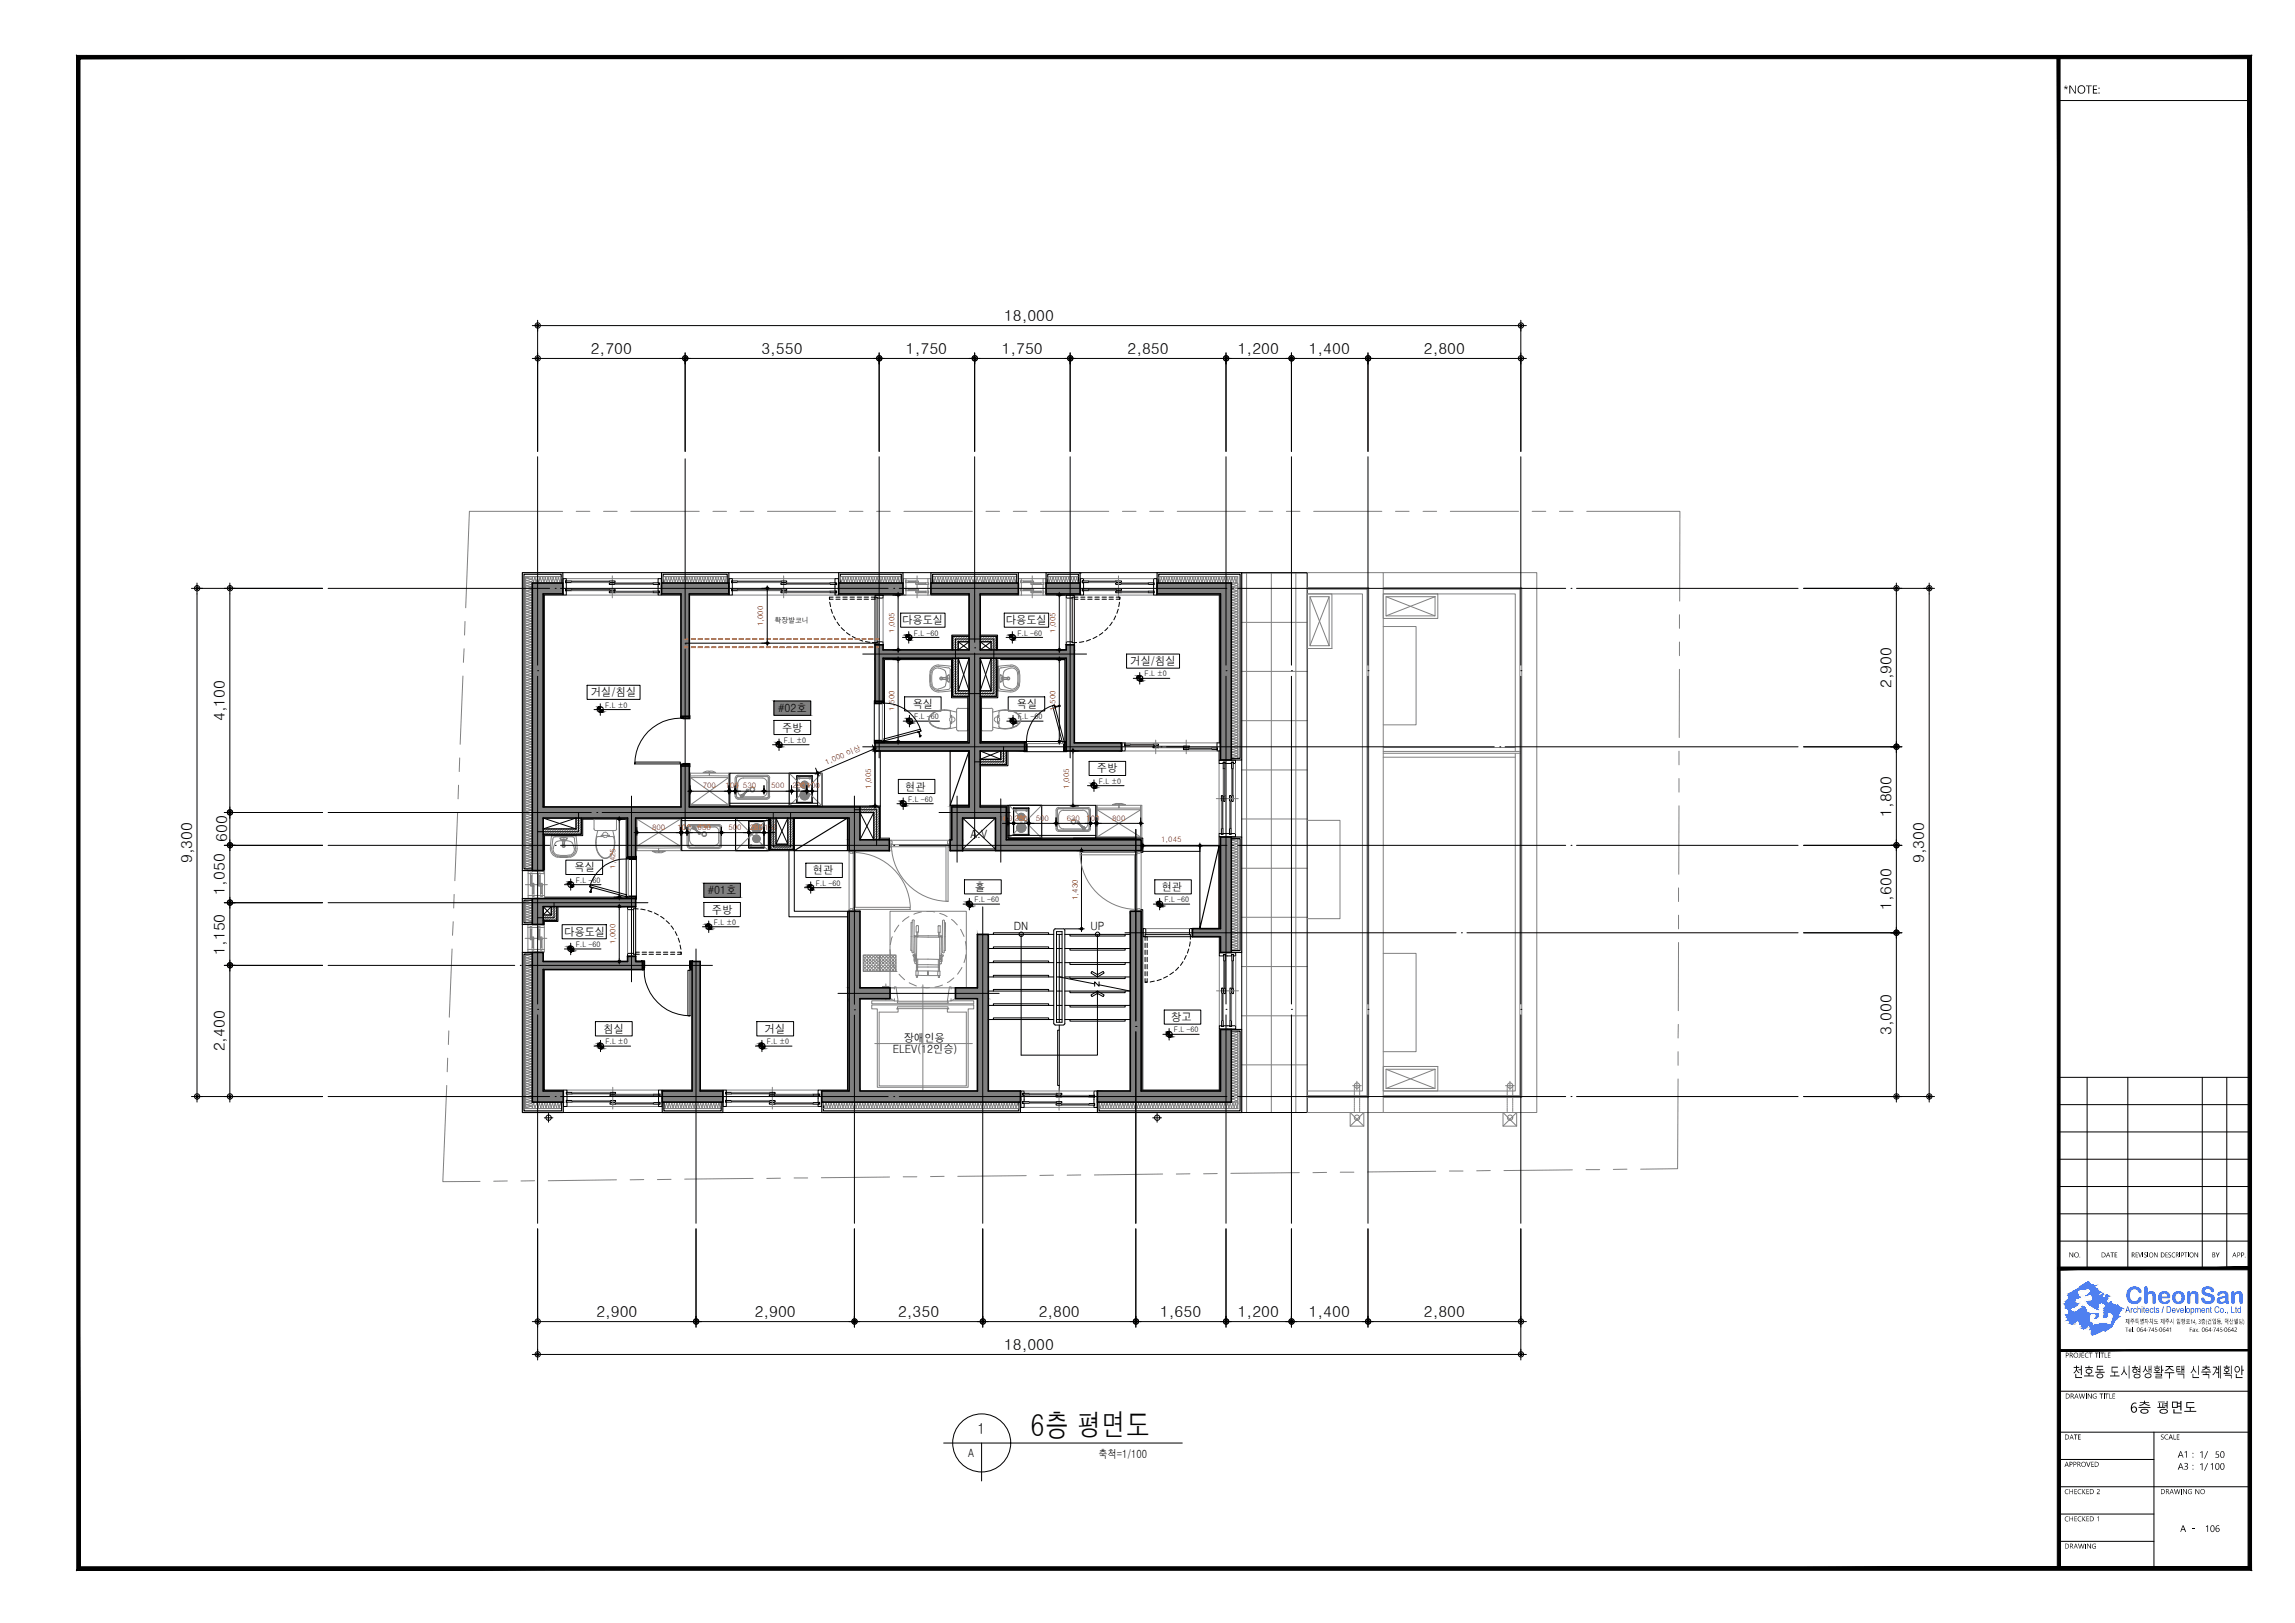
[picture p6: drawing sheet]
<svg xmlns="http://www.w3.org/2000/svg" width="420mm" height="297mm" viewBox="0 0 420 297" stroke-linecap="round" stroke-linejoin="round" font-family="sans-serif">
<defs><g id="words">
<text font-size="5.6" x="188.7" y="262.8">6층 평면도</text>
<text font-size="5" fill="#0f4bff" x="389.1" y="238.6">CheonSan</text>
<g font-size="3.3">
<text x="379.4" y="252">천호동 도시형생활주택 신축계획안</text>
<text x="390" y="258.5">6층 평면도</text>
</g>
<g font-size="2.8">
<text x="377.8" y="17.1">*NOTE:</text>
<text x="183.8" y="58.7">18,000</text>
<text x="108.2" y="64.7">2,700</text>
<text x="139.4" y="64.7">3,550</text>
<text x="165.9" y="64.7">1,750</text>
<text x="183.4" y="64.7">1,750</text>
<text x="206.4" y="64.7">2,850</text>
<text x="226.6" y="64.7">1,200</text>
<text x="239.6" y="64.7">1,400</text>
<text x="260.7" y="64.7">2,800</text>
<text x="346.3" y="126" transform="rotate(-90 346.3 126)">2,900</text>
<text x="41.2" y="132" transform="rotate(-90 41.2 132)">4,100</text>
<text x="346.3" y="149.5" transform="rotate(-90 346.3 149.5)">1,800</text>
<text x="41.6" y="154.1" transform="rotate(-90 41.6 154.1)">600</text>
<text x="35.2" y="158" transform="rotate(-90 35.2 158)">9,300</text>
<text x="352.3" y="158" transform="rotate(-90 352.3 158)">9,300</text>
<text x="41.2" y="163.7" transform="rotate(-90 41.2 163.7)">1,050</text>
<text x="346.3" y="166.5" transform="rotate(-90 346.3 166.5)">1,600</text>
<text x="41.2" y="174.7" transform="rotate(-90 41.2 174.7)">1,150</text>
<text x="346.3" y="189.5" transform="rotate(-90 346.3 189.5)">3,000</text>
<text x="41.2" y="192.4" transform="rotate(-90 41.2 192.4)">2,400</text>
<text x="109.2" y="241">2,900</text>
<text x="138.2" y="241">2,900</text>
<text x="164.4" y="241">2,350</text>
<text x="190.2" y="241">2,800</text>
<text x="212.4" y="241">1,650</text>
<text x="226.6" y="241">1,200</text>
<text x="239.6" y="241">1,400</text>
<text x="260.7" y="241">2,800</text>
<text x="183.8" y="247">18,000</text>
<text x="179" y="262.4">1</text>
</g>
<g font-size="2.2">
<text x="398.7" y="269">A3 :1/100</text>
<text x="398.7" y="266.8">A1 :1/ 50</text>
<text x="399.1" y="280.4">A - 106</text>
</g>
<g font-size="2.1">
<text x="165.2" y="114.2">다용도실</text>
<text x="184.1" y="114.2">다용도실</text>
<text x="207" y="121.7">거실/침실</text>
<text x="108.2" y="127.5">거실/침실</text>
<text x="142.5" y="130.4">#02호</text>
<text x="167.1" y="129.6">욕실</text>
<text x="186.2" y="129.6">욕실</text>
<text x="143.2" y="133.9">주방</text>
<text x="200.8" y="141.4">주방</text>
<text x="165.7" y="144.7">현관</text>
<text x="177.7" y="153.4">A.V</text>
<text x="105.2" y="159.5">욕실</text>
<text x="148.8" y="160">현관</text>
<text x="129.6" y="163.7">#01호</text>
<text x="130.3" y="167.2">주방</text>
<text x="178.5" y="163.1">홀</text>
<text x="212.7" y="163.1">현관</text>
<text x="103.3" y="171.3">다용도실</text>
<text x="185.6" y="170.3">DN</text>
<text x="199.6" y="170.2">UP</text>
<text x="110.5" y="189">침실</text>
<text x="140" y="189">거실</text>
<text x="165.5" y="190.7">장애인용</text>
<text x="214.4" y="186.9">창고</text>
<text x="163.4" y="192.7">ELEV(12인승)</text>
<text x="177.2" y="266.7">A</text>
<text x="201.1" y="266.8">축척=1/100</text>
</g>
<text font-size="1.9" fill="#0060a4" x="389.1" y="240.3">Architects / Development Co., Ltd</text>
<g font-size="1.7">
<text x="378.7" y="230.1">NO.</text>
<text x="384.6" y="230.1">DATE</text>
<text x="390.2" y="230.1">REVISION DESCRIPTION</text>
<text x="404.9" y="230.1">BY</text>
<text x="408.6" y="230.1">APP.</text>
<text x="378.1" y="248.5">PROJECT TITLE</text>
<text x="378.1" y="256">DRAWING TITLE</text>
<text x="378" y="263.5">DATE</text>
<text x="395.5" y="263.5">SCALE</text>
<text x="378" y="268.5">APPROVED</text>
<text x="378" y="273.5">CHECKED 2</text>
<text x="395.5" y="273.5">DRAWING NO</text>
<text x="378" y="278.4">CHECKED 1</text>
<text x="378" y="283.4">DRAWING</text>
</g>
<g font-size="1.5">
<text x="389.1" y="242.3">제주특별자치도 제주시 임항로14, 3층(건입동, 덕산빌딩)</text>
<text x="389.1" y="243.7">Tel. 064·745·0641</text>
<text x="404.7" y="243.7">Fax. 064·745·0642</text>
</g>
<g font-size="1.4">
<text x="141.8" y="113.9">확장발코니</text>
<text x="167.3" y="116.3">F.L -60</text>
<text x="186.3" y="116.3">F.L -60</text>
<text x="209.5" y="123.8">F.L ±0</text>
<text x="110.8" y="129.5">F.L ±0</text>
<text x="167.4" y="131.6">F.L -60</text>
<text x="186.4" y="131.6">F.L -60</text>
<text x="143.5" y="136">F.L ±0</text>
<text x="201.2" y="143.5">F.L ±0</text>
<text x="166.2" y="146.8">F.L -60</text>
<text x="105.4" y="161.6">F.L -60</text>
<text x="149.4" y="162.1">F.L -60</text>
<text x="178.4" y="165.1">F.L -60</text>
<text x="213.2" y="165.1">F.L -60</text>
<text x="105.4" y="173.3">F.L -60</text>
<text x="130.7" y="169.3">F.L ±0</text>
<text x="110.8" y="191.1">F.L ±0</text>
<text x="140.4" y="191.1">F.L ±0</text>
<text x="214.9" y="189">F.L -60</text>
</g>
<g font-size="1.4" fill="#f00">
<text x="139.7" y="114.6" transform="rotate(-90 139.7 114.6)">1,000</text>
<text x="163.7" y="115.8" transform="rotate(-90 163.7 115.8)">1,005</text>
<text x="193.3" y="115.8" transform="rotate(-90 193.3 115.8)">1,005</text>
<text x="163.7" y="130.1" transform="rotate(-90 163.7 130.1)">1,500</text>
<text x="193.3" y="130.1" transform="rotate(-90 193.3 130.1)">1,500</text>
<text x="151.3" y="140" transform="rotate(-23 151.3 140)">1,000 이상</text>
<text x="128.7" y="144.3">700</text>
<text x="132.8" y="144.3">100</text>
<text x="136" y="144.3">530</text>
<text x="141.2" y="144.3">500</text>
<text x="145.1" y="144.3">280100</text>
<text x="159.5" y="144.4" transform="rotate(-90 159.5 144.4)">1,005</text>
<text x="195.7" y="144.4" transform="rotate(-90 195.7 144.4)">1,005</text>
<text x="119.4" y="151.9">800</text>
<text x="124" y="151.9">100</text>
<text x="127.7" y="151.9">630</text>
<text x="133.3" y="151.9">500</text>
<text x="137.3" y="151.9">280</text>
<text x="139.9" y="151.9">100</text>
<text x="182.9" y="150.2">100</text>
<text x="185.7" y="150.2">280</text>
<text x="189.6" y="150.2">500</text>
<text x="195.3" y="150.2">630</text>
<text x="198.9" y="150.2">100</text>
<text x="203.6" y="150.2">800</text>
<text x="212.6" y="154.1">1,045</text>
<text x="112.7" y="159" transform="rotate(-90 112.7 159)">1,425</text>
<text x="197.3" y="164.7" transform="rotate(-90 197.3 164.7)">1,430</text>
<text x="112.7" y="172.8" transform="rotate(-90 112.7 172.8)">1,000</text>
</g>
</g></defs>
<!-- layer: H -->
<g fill="#808080" stroke="#808080" stroke-width=".18">
<path d="M191.5 106.7h6.2z"/>
<path d="M191.5 108.7h6.2z"/>
<path d="M124.7 108.7h1.5v22.4z"/>
<path d="M223.4 170h2z"/>
<path d="M218.3 171.4h5.1z"/>
<path d="M157.4 180.8h5.5z"/>
<path d="M121.1 106.7l12.3 2v-2zM121.1 106.7l12.3 2h-12.3z"/>
<path d="M211.8 106.7l13.6 2v-2zM211.8 106.7l13.6 2h-13.6z"/>
<path d="M191.5 106.7l6.2 2v-2zM191.5 106.7l6.2 2h-6.2z"/>
<path d="M170.4 106.7l16 2v-2zM170.4 106.7l16 2h-16z"/>
<path d="M153.5 106.7l11.8 2v-2zM153.5 106.7l11.8 2h-11.8z"/>
<path d="M97.5 106.7l5.5 2v-2zM97.5 106.7l5.5 2h-5.5z"/>
<path d="M195.2 118l1.5 .9v-.9zM195.2 118l1.5 .9h-1.5z"/>
<path d="M177.4 108.7l2.1 10.2v-10.2zM177.4 108.7l2.1 10.2h-2.1z"/>
<path d="M160.2 118l1.5 .9v-.9zM160.2 118l1.5 .9h-1.5z"/>
<path d="M160.2 118.9l36.5 1.6v-1.6zM160.2 118.9l36.5 1.6h-36.5z"/>
<path d="M160.2 120.5l1.5 7.8v-7.8zM160.2 120.5l1.5 7.8h-1.5z"/>
<path d="M124.7 131.1h1.5zM124.7 108.7l1.5 22.4h-1.5z"/>
<path d="M195.2 120.5l1.5 15.5v-15.5zM195.2 120.5l1.5 15.5h-1.5z"/>
<path d="M177.4 120.5l2.1 15.5v-15.5zM177.4 120.5l2.1 15.5h-2.1z"/>
<path d="M195.2 136l10.1 1.4v-1.4zM195.2 136l10.1 1.4h-10.1z"/>
<path d="M160.2 136l27.4 1.4v-1.4zM160.2 136l27.4 1.4h-27.4z"/>
<path d="M160.2 137.4h19.3zM160.2 137.4h19.3z"/>
<path d="M223.4 108.7l2 30.4v-30.4zM223.4 108.7l2 30.4h-2z"/>
<path d="M177.4 137.4l2.1 10.3v-10.3zM177.4 137.4l2.1 10.3h-2.1z"/>
<path d="M124.7 140.2l1.5 7.5v-7.5zM124.7 140.2l1.5 7.5h-1.5z"/>
<path d="M97.5 108.7l1.9 39v-39zM97.5 108.7l1.9 39h-1.9z"/>
<path d="M174.2 147.7l10 2v-2zM174.2 147.7l10 2h-10z"/>
<path d="M97.5 147.7l59.9 2v-2zM97.5 147.7l59.9 2h-59.9z"/>
<path d="M182.2 149.7l2 4v-4zM182.2 149.7l2 4h-2z"/>
<path d="M174.2 149.7l2 4v-4zM174.2 149.7l2 4h-2z"/>
<path d="M155.4 149.7l2 4v-4zM155.4 149.7l2 4h-2z"/>
<path d="M182.2 153.7l26.7 2v-2zM182.2 153.7l26.7 2h-26.7z"/>
<path d="M173.9 153.7l2.3 2v-2zM173.9 153.7l2.3 2h-2.3z"/>
<path d="M155.4 153.7l7.4 2v-2zM155.4 153.7l7.4 2h-7.4z"/>
<path d="M114.9 149.7l1.5 7.1v-7.1zM114.9 149.7l1.5 7.1h-1.5z"/>
<path d="M97.5 149.7l1.9 9.6v-9.6zM97.5 149.7l1.9 9.6h-1.9z"/>
<path d="M97.5 164.5l18.9 1.4v-1.4zM97.5 164.5l18.9 1.4h-18.9z"/>
<path d="M97.5 165.9l1.9 3.3v-3.3zM97.5 165.9l1.9 3.3h-1.9z"/>
<path d="M223.4 153.2l2 16.8v-16.8zM223.4 153.2l2 16.8h-2zM218.3 170h7.1z"/>
<path d="M218.3 170l7.1 1.4v-1.4zM218.3 170l7.1 1.4h-7.1z"/>
<path d="M223.4 171.4h2zM223.4 171.4h2z"/>
<path d="M223.4 171.4l2 2.9v-2.9zM223.4 171.4l2 2.9h-2z"/>
<path d="M97.5 174.3l1.9 1.7v-1.7zM97.5 174.3l1.9 1.7h-1.9z"/>
<path d="M114.9 175l1.5 1v-1zM114.9 175l1.5 1h-1.5z"/>
<path d="M97.5 176l20.1 1.4v-1.4zM97.5 176l20.1 1.4h-20.1z"/>
<path d="M155.4 166.8l2 14v-14zM155.4 166.8l2 14h-2z"/>
<path d="M178.9 171l2 9.8v-9.8zM178.9 171l2 9.8h-2z"/>
<path d="M155.4 180.8h2zM155.4 180.8h2z"/>
<path d="M155.4 180.8l7.5 2v-2zM155.4 180.8l7.5 2h-7.5z"/>
<path d="M174.9 180.8l6 2v-2zM174.9 180.8l6 2h-6z"/>
<path d="M155.4 182.8h2zM155.4 182.8h7.5z"/>
<path d="M155.4 182.8l2 16.9v-16.9zM155.4 182.8l2 16.9h-2z"/>
<path d="M126.7 176l1.5 23.7v-23.7zM126.7 176l1.5 23.7h-1.5z"/>
<path d="M223.4 188.4l2 11.3v-11.3zM223.4 188.4l2 11.3h-2z"/>
<path d="M206.9 166.8l2 32.9v-32.9zM206.9 166.8l2 32.9h-2z"/>
<path d="M97.5 177.4l1.9 22.3v-22.3zM97.5 177.4l1.9 22.3h-1.9z"/>
<path d="M178.9 182.8l2 16.9v-16.9zM178.9 182.8l2 16.9h-2z"/>
<path d="M200.9 199.7l24.5 2v-2zM200.9 199.7l24.5 2h-24.5z"/>
<path d="M150.5 199.7l36.3 2v-2zM150.5 199.7l36.3 2h-36.3z"/>
<path d="M121.2 199.7l11.1 2v-2zM121.2 199.7l11.1 2h-11.1z"/>
<path d="M97.5 199.7l5.6 2v-2zM97.5 199.7l5.6 2h-5.6z"/>
</g>
<!-- layer: SYM -->
<g fill="none" stroke="#808080" stroke-width=".18">
<path d="M247.6 198.7h1.6M248.4 197.9v1.6M275.6 198.7h1.6M276.4 197.9v1.6"/>
<circle cx="248.4" cy="198.7" r=".49"/>
<circle cx="276.5" cy="198.7" r=".49"/>
</g>
<!-- layer: INSUL -->
<g fill="none" stroke="#808080" stroke-width=".18">
<path d="M96.3 105.5l.3 .2M96.5 118.3l.9 .3v.2l-.3 .1M96.5 118.2l.8-.2 .2 .2-.4 .3M96.5 117.8l.6-.3 .4 .2-.2 .3-.8-.2M96.5 115.4l.9 .3v.3l-.3 .1M96.5 115.3l.8-.2 .2 .3-.4 .2M96.5 114.9l.8-.3 .2 .3-.4 .2M96.5 108.7l.8 .2 .2 .2-.2 .2-.8-.1M96.5 108.1l.8-.2 .2 .3-.2 .2-.8-.2M96.5 105.8l.8 .2 .2 .2-.3 .3-.8-.2-.1 .3 .2 .1 .7-.2M96.5 105.7l.8-.2 .2 .3-.4 .2M96.5 118.8l.7 .1"/>
<path d="M96.5 116.8l.7 .2M96.5 115.9l.7 .2M96.5 114.9l.7 .2M96.5 113.9l.7 .3M96.5 112.5l.7 .2M96.5 112l.7 .2M96.5 111.6l.7 .1M96.5 118.7l-.3 .3 .2 .2 .8-.2M96.5 118.2l-.3 .3 .2 .2 .8-.2M96.5 117.8l-.3 .2 .3 .2M96.5 117.3l-.3 .2 .3 .2M96.5 115.9l-.3 .2 .2 .2 .8-.2"/>
<path d="M96.5 115.4l-.3 .2 .2 .2 .8-.2M96.5 114.9l-.3 .2 .3 .2M96.5 114.4l-.3 .2 .3 .3M96.5 113.5l-.3 .2 .3 .2M96.5 112.5l-.3 .2 .2 .2 .8-.1M96.5 112l-.3 .2 .3 .3M96.5 111.5l-.3 .3 .3 .2M96.5 111l-.2 .1v.3l.2 .1 .8-.2 .2 .2-.4 .2M96.5 109.1l-.3 .3 .2 .2 .8-.2M96.5 108.7l-.3 .2 .3 .2M96.5 108.2h-.2v.3l.2 .1 .8-.2 .2 .2-.4 .3M96.5 105.8l-.3 .2 .2 .2 .8-.2"/>
<path d="M97.1 119.9l.4 .2-.4 .3M97.1 119.5l.4 .2-.4 .2M97.1 119l.4 .2-.2 .2-.9-.2-.2 .2 .2 .3 .8-.2M97.1 117l.4 .3-.2 .2-.8-.2M97.1 116.6l.4 .2-.4 .2M97.1 116.1l.4 .2-.2 .2-.8-.2-.2 .1v.3l.2 .1M97.1 114.2l.4 .2-.2 .2-.8-.1M97.1 113.7l.4 .2-.4 .2M97.1 113.2l.4 .2-.2 .2-.8-.1M97.1 112.7l.4 .3-.4 .2M97.1 112.3l.4 .2-.4 .2M97.1 111.8l.4 .2-.4 .2"/>
<path d="M97.1 110.8l.4 .2-.2 .3-.8-.2M97.1 110.3l.4 .2-.2 .3-.8-.2M97.1 109.9l.4 .2-.4 .2M97.1 109.4l.4 .2-.4 .2M97.1 107.4l.4 .3-.2 .2-.8-.2M97.1 107l.4 .2-.4 .2M97.1 106.5l.4 .2-.4 .3M97.2 119.9l-.8-.2-.2 .2 .3 .2M97.2 116.6l-.8 .2-.2 .2 .2 .2 .8-.1M97.2 113.7l-.8 .2-.2 .2 .2 .3 .8-.2M97.2 113.2l-.8-.2-.2 .2 .3 .2M97.2 110.3l-.9 .4v.2l.2 .1"/>
<path d="M97.2 110.3l-.8-.2-.2 .2 .3 .2M97.2 109.8l-.8-.2-.2 .2 .3 .2M97.2 107.5l-.9 .3v.3h.2M97.2 107.4l-.8-.2-.2 .2 .3 .3M97.2 107l-.8-.3-.2 .2 .3 .3M97.2 120l-.7 .1M97.2 113.2l-.7 .2M97.2 112.3l-.7 .2M97.2 111.8l-.7 .2M97.2 110.9l-.7 .1M97.2 109.9l-.7 .2M97.2 108.9l-.7 .2"/>
<path d="M97.2 107l-.7 .2M98.4 105.8a.22 .22 0 0 0-.2-.3 .22 .22 0 0 0-.2 .3l.1 .6a.22 .22 0 0 1-.2 .3 .22 .22 0 0 1-.2-.3l.2-.6a.22 .22 0 0 0-.2-.3 .22 .22 0 0 0-.2 .3l.2 .6-.2 .3M98.4 105.8l.2 .6a.22 .22 0 0 1-.2 .3 .22 .22 0 0 1-.2-.3zM98.4 105.8a.22 .22 0 0 1 .2-.3 .22 .22 0 0 1 .2 .3l-.1 .6a.22 .22 0 0 0 .2 .3 .22 .22 0 0 0 .2-.3l-.2-.6a.22 .22 0 0 1 .2-.3 .22 .22 0 0 1 .2 .3l-.2 .6a.22 .22 0 0 0 .3 .3 .22 .22 0 0 0 .2-.3l-.2-.6a.22 .22 0 0 1 .2-.3 .22 .22 0 0 1 .2 .3l-.2 .6a.22 .22 0 0 0 .2 .3 .22 .22 0 0 0 .2-.3l-.1-.6a.22 .22 0 0 1 .2-.3 .22 .22 0 0 1 .2 .3l-.2 .6a.22 .22 0 0 0 .2 .3 .22 .22 0 0 0 .2-.3l-.2-.6a.22 .22 0 0 1 .2-.3 .22 .22 0 0 1 .3 .3l-.2 .6a.22 .22 0 0 0 .2 .3 .22 .22 0 0 0 .2-.3l-.2-.6a.22 .22 0 0 1 .2-.3 .22 .22 0 0 1 .3 .3l-.3 .6a.22 .22 0 0 0 .3 .3 .22 .22 0 0 0 .2-.3l-.2-.6a.22 .22 0 0 1 .2-.3 .22 .22 0 0 1 .2 .3l-.1 .6a.22 .22 0 0 0 .2 .3 .22 .22 0 0 0 .2-.3l-.2-.6a.22 .22 0 0 1 .2-.3 .22 .22 0 0 1 .2 .3l-.2 .6a.22 .22 0 0 0 .2 .3 .22 .22 0 0 0 .2-.3l-.1-.6a.22 .22 0 0 1 .2-.3 .22 .22 0 0 1 .2 .3l-.2 .6 .2 .3M102.7 105.5h-6.5v53.5M121.4 105.5h11.7M127.2 105.8a.22 .22 0 0 0-.2-.3 .22 .22 0 0 0-.3 .3l.2 .7a.22 .22 0 0 1-.2 .2 .22 .22 0 0 1-.2-.3l.2-.7a.21 .21 0 0 0-.2-.2 .21 .21 0 0 0-.2 .3l.1 .7a.22 .22 0 0 1-.2 .2 .22 .22 0 0 1-.2-.3l.2-.7a.21 .21 0 0 0-.2-.2 .21 .21 0 0 0-.2 .3l.2 .7a.22 .22 0 0 1-.3 .2 .22 .22 0 0 1-.1-.3l.1-.7a.21 .21 0 0 0-.2-.2 .21 .21 0 0 0-.2 .3l.2 .7a.22 .22 0 0 1-.3 .2 .22 .22 0 0 1-.1-.3l.2-.7a.21 .21 0 0 0-.3-.2 .21 .21 0 0 0-.2 .3l.2 .7a.22 .22 0 0 1-.2 .2 .22 .22 0 0 1-.2-.3l.2-.7a.21 .21 0 0 0-.3-.2 .21 .21 0 0 0-.2 .3l.2 .7a.22 .22 0 0 1-.2 .2 .22 .22 0 0 1-.2-.3l.2-.7a.21 .21 0 0 0-.2-.2 .21 .21 0 0 0-.2 .3l.1 .7a.22 .22 0 0 1-.2 .2 .22 .22 0 0 1-.2-.3l.2-.7a.21 .21 0 0 0-.2-.2 .21 .21 0 0 0-.2 .3l.2 .7a.22 .22 0 0 1-.3 .2 .22 .22 0 0 1-.2-.3l.2-.7a.21 .21 0 0 0-.2-.2 .21 .21 0 0 0-.2 .3l.2 .7a.22 .22 0 0 1-.2 .2 .22 .22 0 0 1-.2-.3l.2-.7a.21 .21 0 0 0-.3-.2 .21 .21 0 0 0-.2 .3l.2 .7a.22 .22 0 0 1-.2 .2 .22 .22 0 0 1-.2-.3l.2-.7a.23 .23 0 0 0-.3-.2 .23 .23 0 0 0-.2 .3l.2 .7a.22 .22 0 0 1-.2 .2 .22 .22 0 0 1-.2-.3l.2-.7a.21 .21 0 0 0-.3-.2 .21 .21 0 0 0-.1 .3l.2 .7-.3 .2M127.2 105.8l.2 .6a.22 .22 0 0 1-.2 .3 .22 .22 0 0 1-.2-.3zM127.2 105.8a.22 .22 0 0 1 .2-.3 .22 .22 0 0 1 .2 .3l-.1 .7a.22 .22 0 0 0 .2 .2 .22 .22 0 0 0 .2-.3l-.2-.7a.23 .23 0 0 1 .2-.2 .23 .23 0 0 1 .2 .3l-.2 .7a.22 .22 0 0 0 .3 .2 .22 .22 0 0 0 .2-.3l-.2-.7a.21 .21 0 0 1 .2-.2 .21 .21 0 0 1 .2 .3l-.2 .7a.24 .24 0 0 0 .3 .2 .24 .24 0 0 0 .2-.3l-.2-.7a.21 .21 0 0 1 .2-.2 .21 .21 0 0 1 .2 .3l-.2 .7a.22 .22 0 0 0 .2 .2 .22 .22 0 0 0 .2-.3l-.2-.7a.23 .23 0 0 1 .3-.2 .23 .23 0 0 1 .2 .3l-.2 .7a.22 .22 0 0 0 .2 .2 .22 .22 0 0 0 .2-.3l-.2-.7a.21 .21 0 0 1 .3-.2 .21 .21 0 0 1 .1 .3l-.2 .7a.24 .24 0 0 0 .3 .2 .24 .24 0 0 0 .2-.3l-.2-.7a.21 .21 0 0 1 .2-.2 .21 .21 0 0 1 .2 .3l-.2 .7a.22 .22 0 0 0 .3 .2 .22 .22 0 0 0 .2-.3l-.2-.7a.23 .23 0 0 1 .2-.2 .23 .23 0 0 1 .2 .3l-.2 .7a.22 .22 0 0 0 .2 .2 .22 .22 0 0 0 .2-.3l-.1-.7a.21 .21 0 0 1 .2-.2 .21 .21 0 0 1 .2 .3l-.2 .7a.24 .24 0 0 0 .2 .2 .24 .24 0 0 0 .2-.3l-.2-.7a.21 .21 0 0 1 .3-.2 .21 .21 0 0 1 .2 .3l-.2 .7a.22 .22 0 0 0 .2 .2 .22 .22 0 0 0 .2-.3l-.2-.7a.23 .23 0 0 1 .2-.2 .23 .23 0 0 1 .3 .3l-.3 .7a.22 .22 0 0 0 .3 .2 .22 .22 0 0 0 .2-.3l-.2-.7a.21 .21 0 0 1 .2-.2 .21 .21 0 0 1 .2 .3l-.2 .7 .3 .2M153.8 105.5h11.2M154.8 105.8a.22 .22 0 0 0-.2-.3 .22 .22 0 0 0-.3 .3l.2 .6a.22 .22 0 0 1-.2 .3 .22 .22 0 0 1-.2-.3l.2-.6a.23 .23 0 0 0-.2-.3 .23 .23 0 0 0-.3 .3l.3 .6v.2l-.3 .1M154.8 105.8l.2 .6a.24 .24 0 0 1-.2 .3 .24 .24 0 0 1-.2-.3z"/>
<path d="M154.8 105.8a.22 .22 0 0 1 .2-.3 .22 .22 0 0 1 .2 .3l-.1 .7a.22 .22 0 0 0 .2 .2 .22 .22 0 0 0 .2-.3l-.2-.7a.23 .23 0 0 1 .2-.2 .23 .23 0 0 1 .2 .3l-.2 .7a.22 .22 0 0 0 .3 .2 .22 .22 0 0 0 .2-.3l-.2-.7a.21 .21 0 0 1 .2-.2 .21 .21 0 0 1 .2 .3l-.2 .7a.24 .24 0 0 0 .3 .2 .24 .24 0 0 0 .2-.3l-.2-.7a.21 .21 0 0 1 .2-.2 .21 .21 0 0 1 .2 .3l-.2 .7a.22 .22 0 0 0 .2 .2 .22 .22 0 0 0 .2-.3l-.2-.7a.23 .23 0 0 1 .3-.2 .23 .23 0 0 1 .2 .3l-.2 .7a.22 .22 0 0 0 .2 .2 .22 .22 0 0 0 .2-.3l-.2-.7a.21 .21 0 0 1 .3-.2 .21 .21 0 0 1 .1 .3l-.2 .7a.24 .24 0 0 0 .3 .2 .24 .24 0 0 0 .2-.3l-.2-.7a.21 .21 0 0 1 .2-.2 .21 .21 0 0 1 .2 .3l-.2 .7a.22 .22 0 0 0 .3 .2 .22 .22 0 0 0 .2-.3l-.2-.7a.23 .23 0 0 1 .2-.2 .23 .23 0 0 1 .2 .3l-.2 .7a.22 .22 0 0 0 .3 .2 .22 .22 0 0 0 .1-.3l-.1-.7a.21 .21 0 0 1 .2-.2 .21 .21 0 0 1 .2 .3l-.2 .7a.24 .24 0 0 0 .2 .2 .24 .24 0 0 0 .2-.3l-.2-.7a.21 .21 0 0 1 .3-.2 .21 .21 0 0 1 .2 .3l-.2 .7a.22 .22 0 0 0 .2 .2 .22 .22 0 0 0 .2-.3l-.2-.7a.23 .23 0 0 1 .3-.2 .23 .23 0 0 1 .2 .3l-.2 .7a.22 .22 0 0 0 .2 .2 .22 .22 0 0 0 .2-.3l-.2-.7a.21 .21 0 0 1 .2-.2 .21 .21 0 0 1 .2 .3l-.2 .7a.24 .24 0 0 0 .3 .2 .24 .24 0 0 0 .2-.3l-.2-.7a.21 .21 0 0 1 .2-.2 .21 .21 0 0 1 .2 .3l-.2 .7a.22 .22 0 0 0 .3 .2 .22 .22 0 0 0 .1-.3l-.2-.7a.23 .23 0 0 1 .3-.2 .23 .23 0 0 1 .2 .3l-.2 .7a.22 .22 0 0 0 .2 .2 .22 .22 0 0 0 .2-.3l-.2-.7a.21 .21 0 0 1 .3-.2 .21 .21 0 0 1 .2 .3l-.2 .7a.24 .24 0 0 0 .2 .2 .24 .24 0 0 0 .2-.3l-.2-.7a.21 .21 0 0 1 .2-.2 .21 .21 0 0 1 .2 .3l-.1 .7a.22 .22 0 0 0 .2 .2 .22 .22 0 0 0 .2-.3l-.2-.7a.23 .23 0 0 1 .2-.2 .23 .23 0 0 1 .2 .3l-.2 .7a.22 .22 0 0 0 .3 .2 .22 .22 0 0 0 .2-.3l-.2-.7a.21 .21 0 0 1 .2-.2 .21 .21 0 0 1 .2 .3l-.2 .7a.24 .24 0 0 0 .3 .2 .24 .24 0 0 0 .2-.3l-.3-.7a.21 .21 0 0 1 .3-.2 .21 .21 0 0 1 .2 .3l-.2 .7a.22 .22 0 0 0 .2 .2 .22 .22 0 0 0 .2-.3l-.2-.7a.23 .23 0 0 1 .3-.2 .23 .23 0 0 1 .2 .3M164.4 105.8l.2 .6a.22 .22 0 0 1-.2 .3 .22 .22 0 0 1-.2-.3zM164.4 105.8a.22 .22 0 0 1 .2-.3 .22 .22 0 0 1 .2 .3l-.2 .7 .3 .2M170.7 105.5h15.4M170.9 106.4l-.1-.8 .2-.1 .2 .1 .2 .8M171 106.4l-.1 .2-.1 .1M171 106.4l.2 .3 .2-.3M171.2 105.8l-.2 .6M171.2 105.8l.1-.3h.3l.1 .3-.2 .7 .2 .2 .2-.3M171.9 106.4l-.2-.8 .2-.1 .3 .1-.2 .8M172.6 105.8l-.3 .9h-.2l-.1-.3M172.7 105.8l-.3-.3-.2 .1 .2 .8"/>
<path d="M172.7 105.8l.2 .7-.2 .2-.3-.3M172.7 105.8l.2-.3 .2 .3M173.1 105.8l-.2 .6M173.1 105.8l.3 .7-.2 .2-.3-.3M173.2 105.8l.2-.3 .2 .3M173.6 105.8l-.2 .6 .1 .3 .4-.2-.2-.7 .2-.3 .2 .1 .2 .8M174.1 105.8l-.2 .7 .2 .2 .2-.3M174.1 105.8l.2-.3 .3 .3M174.5 105.8l-.1 .7 .2 .2 .2-.3M174.6 105.8l.2 .6M174.6 105.8l.2-.3 .2 .1-.2 .8M174.8 106.4l.3 .3 .2-.3"/>
<path d="M175.4 105.8l-.2 .6M175.4 105.8v-.3h-.2v1l.3 .2 .2-.3M175.9 105.8l-.2 .6M175.9 105.8l-.2-.3-.2 .1 .1 .8M175.9 105.8l.2 .7-.2 .2-.2-.3M175.9 105.8l.3-.3 .2 .3M176.4 105.8l-.2 .7 .2 .2 .2-.3M176.4 105.8l.2 .6M176.4 105.8l.2-.3 .3 .3M176.7 106.4l.2 .3 .2-.3M176.8 105.8l-.1 .6M176.9 105.8l.2 .6"/>
<path d="M176.9 105.8l.2-.3 .3 .3M177.1 106.4l.3 .3 .2-.3M177.3 105.8l-.2 .6M177.4 105.8l.1 .6M177.4 105.8l.2-.3 .2 .1-.2 .8a.28 .28 0 0 0 .3 .3 .28 .28 0 0 0 .3-.3M177.8 105.8l.3 .6M177.9 105.8a.28 .28 0 0 1 .3-.3 .28 .28 0 0 1 .2 .3M178.2 106.4l.2 .3 .2-.3M178.4 105.8l-.2 .6M178.4 105.8l.2 .6M178.4 105.8l.1-.3h.3l.3 .9M178.9 105.8l-.2 .7 .2 .2 .2-.3"/>
<path d="M178.9 105.8a.28 .28 0 0 1 .3-.3 .28 .28 0 0 1 .3 .3M179.2 106.4a.28 .28 0 0 0 .2 .3 .28 .28 0 0 0 .3-.3M179.5 105.8l-.3 .6M179.5 105.8l.2 .6M179.5 105.8l.2-.3 .2 .3M179.8 106.4l.1 .3 .2-.3M179.9 105.8l-.2 .6M180.3 105.8l-.2 .7 .3 .2 .2-.3M180.3 105.8l-.2-.3-.2 .1 .1 .8M180.3 105.8l.3 .6M180.4 105.8l.2-.3 .2 .3M180.6 106.4l.2 .3 .2-.3"/>
<path d="M180.8 105.8l-.2 .6M180.8 105.8l.2 .6M180.9 105.8l.2-.3 .2 .1-.2 .8M181.1 106.4l.2 .3 .2-.3M182 106.4l-.2 .3-.2-.2 .2-.9-.3-.1-.2 .1 .2 .8M182.2 105.8l-.2 .6M182.2 105.8l-.2-.3-.2 .1 .2 .8M182.7 105.8l-.3 .9h-.3l-.1-.3M182.7 105.8l-.2-.3-.2 .1 .2 .8M182.8 105.8l.2 .7-.3 .2-.2-.3M182.8 105.8l.2-.3 .2 .3M183.2 105.8l-.2 .7 .2 .2 .3-.3-.3-.6"/>
<path d="M183.9 106.4l-.2-.8 .3-.1 .2 .1 .2 .8M184 106.4l.2 .3 .2-.3M184.1 105.8l-.2 .7-.2 .2-.2-.3 .2-.8-.2-.1-.3 .3M184.2 105.8l.2-.3 .2 .1-.2 .8M184.5 106.4l.2 .3 .2-.3M184.9 106.4l-.2-.8 .2-.1 .3 .3-.3 .6M184.9 106.4l.2 .3 .3-.3M185.6 105.8l-.2 .7 .3 .2 .2-.2 .2-.7M185.6 105.8l-.2-.3-.2 .1 .1 .8M185.6 105.8l.2 .6M185.6 105.8l.3-.3 .2 .3M185.9 106.4v.2l.2 .1"/>
<path d="M191.8 105.5h5.6M193.7 105.8a.22 .22 0 0 0-.2-.3 .22 .22 0 0 0-.2 .3l.2 .6a.22 .22 0 0 1-.2 .3 .22 .22 0 0 1-.3-.3l.3-.6a.22 .22 0 0 0-.3-.3 .22 .22 0 0 0-.2 .3l.2 .6a.22 .22 0 0 1-.2 .3 .22 .22 0 0 1-.2-.3l.1-.6a.22 .22 0 0 0-.2-.3 .22 .22 0 0 0-.2 .3l.2 .6a.22 .22 0 0 1-.2 .3 .22 .22 0 0 1-.2-.3l.2-.6a.22 .22 0 0 0-.2-.3 .22 .22 0 0 0-.2 .3l.2 .7-.3 .2M193.7 105.8l.3 .6a.22 .22 0 0 1-.2 .3 .22 .22 0 0 1-.3-.3zM193.8 105.8a.22 .22 0 0 1 .2-.3 .22 .22 0 0 1 .2 .3l-.2 .6a.22 .22 0 0 0 .2 .3 .22 .22 0 0 0 .2-.3l-.1-.6a.22 .22 0 0 1 .2-.3 .22 .22 0 0 1 .2 .3l-.2 .6a.22 .22 0 0 0 .2 .3 .22 .22 0 0 0 .2-.3l-.2-.6a.22 .22 0 0 1 .2-.3 .22 .22 0 0 1 .3 .3l-.2 .6a.22 .22 0 0 0 .2 .3 .22 .22 0 0 0 .2-.3l-.2-.6a.22 .22 0 0 1 .2-.3 .22 .22 0 0 1 .2 .3l-.1 .6a.22 .22 0 0 0 .2 .3 .22 .22 0 0 0 .2-.3l-.2-.6a.22 .22 0 0 1 .2-.3 .22 .22 0 0 1 .2 .3l-.2 .6a.22 .22 0 0 0 .2 .3 .22 .22 0 0 0 .2-.3l-.1-.6a.22 .22 0 0 1 .2-.3 .22 .22 0 0 1 .2 .3l-.2 .6a.22 .22 0 0 0 .2 .3 .22 .22 0 0 0 .2-.3l-.2-.6a.23 .23 0 0 1 .3-.3 .23 .23 0 0 1 .2 .3M197.1 105.8l.2 .6a.22 .22 0 0 1-.2 .3 .22 .22 0 0 1-.2-.3zM197.4 105.5l-.3 .1v.2M212.1 105.5h14.5v33.3M217.4 105.8a.22 .22 0 0 0-.2-.3 .22 .22 0 0 0-.2 .3l.2 .7a.24 .24 0 0 1-.3 .2 .24 .24 0 0 1-.2-.3l.2-.7a.21 .21 0 0 0-.2-.2 .21 .21 0 0 0-.2 .3l.2 .7a.22 .22 0 0 1-.3 .2 .22 .22 0 0 1-.2-.3l.3-.7a.23 .23 0 0 0-.3-.2 .23 .23 0 0 0-.2 .3l.2 .7a.22 .22 0 0 1-.2 .2 .22 .22 0 0 1-.2-.3l.1-.7a.21 .21 0 0 0-.2-.2 .21 .21 0 0 0-.2 .3l.2 .7a.24 .24 0 0 1-.2 .2 .24 .24 0 0 1-.2-.3l.2-.7a.21 .21 0 0 0-.3-.2 .21 .21 0 0 0-.1 .3l.1 .7a.22 .22 0 0 1-.2 .2 .22 .22 0 0 1-.2-.3l.2-.7a.23 .23 0 0 0-.2-.2 .23 .23 0 0 0-.3 .3l.3 .7a.22 .22 0 0 1-.3 .2 .22 .22 0 0 1-.2-.3l.2-.7a.21 .21 0 0 0-.2-.2 .21 .21 0 0 0-.2 .3l.2 .7a.24 .24 0 0 1-.3 .2 .24 .24 0 0 1-.2-.3l.2-.7a.21 .21 0 0 0-.2-.2 .21 .21 0 0 0-.2 .3l.2 .7a.22 .22 0 0 1-.3 .2 .22 .22 0 0 1-.1-.3l.2-.7a.23 .23 0 0 0-.3-.2 .23 .23 0 0 0-.2 .3l.2 .7a.22 .22 0 0 1-.2 .2 .22 .22 0 0 1-.2-.3l.2-.7a.21 .21 0 0 0-.3-.2 .21 .21 0 0 0-.2 .3l.3 .7a.24 .24 0 0 1-.3 .2 .24 .24 0 0 1-.2-.3l.2-.7a.21 .21 0 0 0-.2-.2 .21 .21 0 0 0-.2 .3l.1 .8-.2 .1M217.4 105.8l.2 .6a.22 .22 0 0 1-.2 .3 .22 .22 0 0 1-.2-.3zM217.4 105.8a.22 .22 0 0 1 .2-.3 .22 .22 0 0 1 .2 .3l-.1 .7a.22 .22 0 0 0 .2 .2 .22 .22 0 0 0 .2-.3l-.2-.7a.23 .23 0 0 1 .2-.2 .23 .23 0 0 1 .3 .3l-.3 .7a.22 .22 0 0 0 .3 .2 .22 .22 0 0 0 .2-.3l-.2-.7a.21 .21 0 0 1 .2-.2 .21 .21 0 0 1 .2 .3l-.2 .7a.24 .24 0 0 0 .3 .2 .24 .24 0 0 0 .2-.3l-.2-.7a.21 .21 0 0 1 .2-.2 .21 .21 0 0 1 .2 .3l-.2 .7a.22 .22 0 0 0 .3 .2 .22 .22 0 0 0 .1-.3l-.2-.7a.23 .23 0 0 1 .3-.2 .23 .23 0 0 1 .2 .3l-.2 .7a.22 .22 0 0 0 .2 .2 .22 .22 0 0 0 .2-.3l-.2-.7a.21 .21 0 0 1 .3-.2 .21 .21 0 0 1 .2 .3l-.3 .7a.24 .24 0 0 0 .3 .2 .24 .24 0 0 0 .2-.3l-.2-.7a.21 .21 0 0 1 .2-.2 .21 .21 0 0 1 .2 .3l-.1 .7a.22 .22 0 0 0 .2 .2 .22 .22 0 0 0 .2-.3l-.2-.7a.23 .23 0 0 1 .2-.2 .23 .23 0 0 1 .2 .3l-.2 .7a.22 .22 0 0 0 .3 .2 .22 .22 0 0 0 .1-.3l-.1-.7a.21 .21 0 0 1 .2-.2 .21 .21 0 0 1 .2 .3l-.2 .7a.22 .22 0 0 0 .3 .2 .22 .22 0 0 0 .2-.3l-.3-.7a.21 .21 0 0 1 .3-.2 .21 .21 0 0 1 .2 .3l-.2 .7a.22 .22 0 0 0 .2 .2 .22 .22 0 0 0 .2-.3l-.2-.7a.21 .21 0 0 1 .3-.2 .21 .21 0 0 1 .2 .3l-.2 .7a.22 .22 0 0 0 .2 .2 .22 .22 0 0 0 .2-.3l-.2-.7a.21 .21 0 0 1 .3-.2 .21 .21 0 0 1 .1 .3l-.1 .7a.22 .22 0 0 0 .2 .2 .22 .22 0 0 0 .2-.3l-.2-.7a.21 .21 0 0 1 .2-.2 .21 .21 0 0 1 .2 .3l-.2 .7a.22 .22 0 0 0 .3 .2 .22 .22 0 0 0 .2-.3l-.2-.7a.21 .21 0 0 1 .2-.2 .21 .21 0 0 1 .2 .3l-.2 .7a.22 .22 0 0 0 .2 .2 .22 .22 0 0 0 .2-.3l-.1-.7a.21 .21 0 0 1 .2-.2 .21 .21 0 0 1 .2 .3l-.2 .7a.22 .22 0 0 0 .2 .2 .22 .22 0 0 0 .2-.3l-.2-.7a.21 .21 0 0 1 .3-.2 .21 .21 0 0 1 .1 .3l-.1 .7a.22 .22 0 0 0 .2 .2 .22 .22 0 0 0 .2-.3l-.2-.7a.21 .21 0 0 1 .3-.2 .21 .21 0 0 1 .2 .3l-.3 .7a.22 .22 0 0 0 .3 .2 .22 .22 0 0 0 .2-.3l-.2-.7a.21 .21 0 0 1 .2-.2 .21 .21 0 0 1 .2 .3l-.2 .7a.22 .22 0 0 0 .3 .2 .22 .22 0 0 0 .2-.3l-.2-.7a.21 .21 0 0 1 .2-.2 .21 .21 0 0 1 .2 .3l-.2 .8 .2 .1M225.4 106.7l.1 .2h.2M225.7 107l.7 .2"/>
<path d="M225.7 107.5l.7 .1M225.7 108.4l.7 .2M225.7 108.9l.7 .2M225.7 109.4l.7 .1M225.7 110.3l.7 .2M225.7 110.8l.7 .2M225.7 112.3l.7 .1M225.7 112.7l.7 .2M225.7 113.2l.7 .2M225.7 113.7l.7 .2M225.7 115.1l.7 .2M225.7 115.6l.7 .2"/>
<path d="M225.7 116.1l.7 .2M225.7 116.6l.7 .1M225.7 117l.7 .2M225.7 118.5l.7 .2M225.7 119l.7 .2M225.7 119.5l.7 .1M225.7 119.9l.7 .2M225.7 106.9l-.3 .3 .2 .2 .8-.2M225.7 107.4l-.3 .3 .2 .2 .8-.2M225.7 108.4l-.3 .2 .3 .2M225.7 108.9l-.3 .2 .3 .2M225.7 109.3l-.3 .3 .3 .2"/>
<path d="M225.7 109.8l-.3 .2 .2 .3 .8-.2-.7-.3M225.7 110.3l-.3 .2 .3 .3M225.7 110.8l-.3 .2 .2 .2 .8-.1M225.7 112.7l-.3 .2 .2 .2 .8-.1M225.7 113.2l-.3 .2 .3 .2M225.7 113.7l-.3 .2 .2 .2 .8-.2M225.7 115.6l-.3 .2 .2 .2 .8-.1M225.7 116.1l-.3 .2 .3 .2M225.7 116.5l-.3 .3 .3 .2M225.7 117l-.3 .2 .2 .2 .8-.1M225.7 119l-.3 .2 .3 .2M225.7 119.4l-.3 .2 .3 .3"/>
<path d="M225.7 119.9l-.3 .2 .2 .2 .8-.1M226.3 106.7l.4 .2-.4 .3M226.3 107.2l.4 .2-.4 .2 .3 .1v.3l-.3 .1M226.3 108.2l.4 .2-.4 .2 .4 .2-.4 .3 .3 .1v.2l-.3 .1M226.3 109.6l.4 .2-.4 .2M226.3 110.1l.4 .2-.4 .2M226.3 110.5l.4 .3-.4 .2M226.3 111l.4 .3-.4 .2 .3 .1v.3h-.3l.4 .3-.4 .2M226.3 112.5l.4 .2-.4 .2M226.3 112.9l.4 .3-.4 .2M226.3 113.4l.4 .2-.4 .3M226.3 113.9l.4 .2-.4 .3 .4 .2-.4 .2 .3 .1v.3l-.3 .1"/>
<path d="M226.3 115.4l.4 .2-.4 .2M226.3 115.8l.4 .2-.4 .3M226.3 116.3l.4 .2-.4 .2M226.3 116.8l.4 .2-.4 .2 .4 .3-.4 .2 .3 .1v.3l-.3 .1M226.3 118.2l.4 .3-.4 .2 .3 .1v.3h-.3M226.3 119.2l.4 .2-.4 .2M226.3 119.7l.4 .2-.4 .2M226.4 108.1l-.8-.2-.2 .2 .3 .2M226.4 111.5l-.8-.3-.2 .3 .3 .2M226.4 112l-.8-.2-.2 .2 .3 .2M226.4 112l-.9 .3v.3l.2 .1M226.4 114.4l-.7-.3-.3 .2 .2 .3 .8-.2"/>
<path d="M226.4 114.8l-.8-.2-.2 .3 .3 .2M226.4 114.9l-.9 .3v.3h.2M226.4 117.7l-.8-.2-.2 .2 .2 .3 .8-.2M226.4 118.2l-.8-.2-.2 .2 .3 .2M226.4 118.3l-.8 .1-.2 .3 .2 .2 .8-.2M226.4 106.8l-.7 .1M226.4 108.2l-.7 .2M226.4 108.7l-.7 .1M226.4 109.1l-.7 .2M226.4 109.6l-.7 .2M226.4 110.6l-.7 .2M226.4 111.5l-.7 .2"/>
<path d="M226.4 112.5l-.7 .2M226.4 113.4l-.7 .3M226.4 115.4l-.7 .2M226.4 116.3l-.7 .2M226.4 116.8l-.7 .2M226.4 119.2l-.7 .2M226.4 119.7l-.7 .2M96.5 138l.9 .3v.2l-.3 .1M96.5 137.5l.9 .3v.2l-.3 .1M96.5 134.6l.8 .2 .2 .2-.2 .2-.8-.1M96.5 134.1l.8-.2 .2 .2-.4 .2M96.5 131.2l.9 .3v.3l-.3 .1"/>
<path d="M96.5 131.2l.8-.2 .2 .2-.4 .2M96.5 130.7l.8-.2 .2 .2-.4 .2M96.5 128.3l.9 .3v.3l-.3 .1M96.5 128.3l.8-.2 .2 .2-.4 .2M96.5 127.8l.8-.2 .2 .2-.4 .2M96.5 121.7l.8 .1 .2 .3-.2 .2-.8-.2M96.5 121.1l.8-.2 .2 .2-.2 .2-.8-.2M96.5 139.4l.7 .2M96.5 138.5l.7 .1M96.5 134.1l.7 .2M96.5 133.2l.7 .1M96.5 132.7l.7 .2"/>
<path d="M96.5 131.7l.7 .2M96.5 130.8l.7 .1M96.5 129.8l.7 .2M96.5 127.9l.7 .1M96.5 125l.7 .2M96.5 124.5l.7 .2M96.5 120.2l.7 .2M96.5 139.9l-.3 .2 .3 .2M96.5 138.4l-.3 .2 .2 .3 .8-.2M96.5 137.9l-.3 .2 .2 .3 .8-.2M96.5 137.5l-.3 .2 .3 .2M96.5 136.9l-.2 .1v.3l.2 .1 .8-.2 .2 .2-.4 .2"/>
<path d="M96.5 135l-.3 .3 .2 .2 .8-.2M96.5 134.6l-.3 .2 .3 .2M96.5 134.1l-.3 .2 .2 .2 .8-.1M96.5 133.6l-.3 .2 .3 .2M96.5 133.1l-.3 .3 .3 .2M96.5 132.6l-.3 .2 .3 .3M96.5 131.7l-.3 .2 .2 .2 .8-.2M96.5 131.2l-.3 .2 .2 .2 .8-.1M96.5 130.7l-.3 .2 .3 .3M96.5 130.3l-.3 .2 .3 .2M96.5 128.3l-.3 .2 .2 .3 .8-.2M96.5 127.8l-.3 .3 .3 .2"/>
<path d="M96.5 127.4l-.3 .2 .3 .2M96.5 126.4l-.3 .2 .3 .2M96.5 125l-.3 .2 .2 .2 .8-.1M96.5 124.5l-.3 .2 .3 .2M96.5 124l-.2 .1v.2l.2 .1 .8-.2 .2 .3-.4 .2M96.5 122.1l-.3 .2 .2 .2 .8-.1M96.5 121.6l-.3 .2 .3 .3M96.5 121.1l-.2 .1v.3l.2 .1 .8-.2 .2 .2-.4 .2M96.5 120.6l-.3 .3 .3 .2M96.5 120.2l-.3 .2 .3 .2M97.1 139.6l.4 .2-.2 .3-.8-.2M97.1 139.1l.4 .3-.4 .2"/>
<path d="M97.1 138.6l.4 .3-.2 .2-.8-.2-.2 .1v.3h.2M97.1 136.7l.4 .3-.2 .2-.8-.2M97.1 136.2l.4 .2-.2 .3-.8-.2M97.1 135.8l.4 .2-.4 .2M97.1 135.3l.4 .2-.4 .2M97.1 134.3l.4 .2-.4 .3M97.1 133.3l.4 .3-.2 .2-.8-.2M97.1 132.9l.4 .2-.4 .2M97.1 132.4l.4 .2-.4 .3M97.1 131.9l.4 .2-.2 .3-.8-.2h-.2v.3l.2 .1M97.1 130l.4 .2-.2 .2-.8-.1M97.1 129.5l.4 .3-.4 .2"/>
<path d="M97.1 129l.3 .1v.3l-.2 .1-.8-.2-.2 .2 .3 .2M97.1 126.7l.4 .2-.2 .2-.8-.2M97.1 126.2l.4 .2-.2 .2-.8-.2M97.1 125.7l.4 .2-.4 .2M97.1 125.2l.4 .2-.4 .3M97.1 124.7l.4 .2-.4 .3M97.1 123.8l.4 .2-.2 .2-.8-.2M97.1 123.3l.4 .2-.2 .2-.8-.1M97.1 122.8l.4 .2-.4 .2M97.1 122.3l.4 .3-.4 .2M97.1 120.4l.4 .2-.2 .2-.8-.1M97.2 139.2l-.8 .2-.2 .2 .2 .2 .8-.2"/>
<path d="M97.2 136.3l-.9 .3v.2l.2 .1M97.2 136.2l-.8-.2-.2 .2 .3 .3M97.2 135.7l-.8-.2-.2 .2 .3 .2M97.2 129.6l-.8 .1-.2 .3 .2 .2 .8-.2M97.2 129l-.8-.2-.2 .2 .2 .3 .8-.2M97.2 126.7l-.8 .2-.2 .2 .3 .2 .8-.2 .1 .4-.3 .1-.6-.2M97.2 126.1l-.8-.2-.2 .3 .3 .2M97.2 125.7l-.7-.3-.3 .3 .2 .2 .8-.2M97.2 123.3l-.9 .3v.3l.2 .1M97.2 123.3l-.8-.2-.2 .2 .3 .2M97.2 122.8l-.8-.2-.2 .2 .3 .2M97.2 137.7l-.7 .2"/>
<path d="M97.2 136.8l-.7 .1M97.2 135.8l-.7 .2M97.2 134.8l-.7 .2M97.2 133.4l-.7 .2M97.2 132.9l-.7 .2M97.2 132.4l-.7 .2M97.2 126.2l-.7 .2M97.2 124.7l-.7 .3M97.2 123.8l-.7 .2M97.2 122.8l-.7 .2M97.2 121.9l-.7 .2M97.2 120.4l-.7 .2"/>
<path d="M225.7 120.4l.7 .2M225.7 121.4l.7 .2M225.7 121.9l.7 .1M225.7 122.3l.7 .2M225.7 123.3l.7 .2M225.7 125.2l.7 .2M225.7 125.7l.7 .2M225.7 126.2l.7 .2M225.7 126.6l.7 .2M225.7 128.1l.7 .2M225.7 128.6l.7 .2M225.7 129.1l.7 .1-.7 .3"/>
<path d="M225.7 129.5l.7 .2M225.7 130l.7 .2M225.7 131l.7 .1M225.7 131.4l.7 .2M225.7 131.9l.7 .2M225.7 132.4l.7 .2M225.7 132.9l.7 .2M225.7 133.4l.7 .1M225.7 134.3l.7 .2M225.7 134.8l.7 .2M225.7 135.3l.7 .2M225.7 135.7l.7 .3"/>
<path d="M225.7 136.3l.7 .1M225.7 137.7l.7 .2M225.7 138.2l.7 .1M225.7 120.4l-.3 .2 .2 .2 .8-.2M225.7 121.3l-.3 .2 .3 .3M225.7 121.8l-.3 .3 .3 .2M225.7 122.3l-.3 .2 .3 .2M225.7 122.8l-.3 .2 .2 .2 .8-.2-.7-.2M225.7 123.3l-.3 .2 .2 .2 .8-.2M225.7 125.6l-.3 .3 .2 .2 .8-.2M225.7 126.2l-.3 .2 .3 .2M225.7 126.6l-.3 .2 .2 .3 .8-.2"/>
<path d="M225.7 128.5l-.3 .2 .2 .3 .8-.2M225.7 129l-.3 .3 .3 .2M225.7 129.5l-.3 .2 .3 .2M225.7 130l-.3 .2 .2 .2 .8-.2M225.7 130.9l-.3 .3 .3 .2M225.7 131.9l-.3 .2 .3 .3M225.7 132.4l-.3 .2 .3 .2M225.7 132.8l-.3 .3 .2 .2 .8-.2M225.7 133.3l-.3 .3 .2 .2 .8-.2M225.7 134.8l-.3 .2 .3 .2M225.7 135.3l-.3 .2 .3 .2M225.7 135.7l-.3 .2 .2 .3 .8-.2"/>
<path d="M225.7 136.2l-.3 .2 .2 .3 .8-.2M225.7 137.7l-.3 .2 .3 .2M225.7 138.1l-.3 .3 .2 .2 .8-.2M226.3 120.1l.4 .3-.4 .2 .3 .1v.3h-.3M226.3 121.1l.4 .2-.4 .3 .3 .1v.2l-.3 .1M226.3 122l.4 .3-.4 .2M226.3 122.6l.4 .2-.4 .2M226.3 123l.4 .2-.4 .3M226.3 123.5l.4 .2-.4 .2M226.3 124l.4 .2-.4 .2 .4 .3-.4 .2 .3 .1v.3l-.3 .1M226.3 125.4l.4 .3-.4 .2M226.3 125.9l.4 .2-.4 .2"/>
<path d="M226.3 126.4l.4 .2-.4 .2M226.3 126.9l.4 .2-.4 .2 .3 .1v.3l-.3 .1 .4 .2-.4 .2M226.3 128.3l.4 .2-.4 .3M226.3 128.8l.4 .2-.4 .2M226.3 129.2l.4 .3-.4 .2M226.3 129.7l.4 .3-.4 .2 .3 .1v.3l-.3 .1 .4 .2-.4 .2M226.3 131.2l.4 .2-.4 .2 .3 .1v.3l-.3 .1M226.3 132.1l.4 .2-.4 .3M226.3 132.6l.4 .2-.4 .3M226.3 133.1l.4 .2-.4 .2 .3 .1v.3l-.3 .1M226.3 134.1l.4 .2-.4 .2 .3 .1v.3l-.3 .1M226.3 135l.4 .2-.4 .2"/>
<path d="M226.3 135.5l.4 .2-.4 .2M226.3 136l.4 .2-.4 .2 .3 .1v.3l-.3 .1M226.3 136.9l.4 .3-.4 .2 .4 .2-.4 .3 .3 .1v.2l-.3 .1M226.4 121.1l-.8-.2-.2 .2 .3 .2M226.4 123.9l-.8-.2-.2 .3 .2 .2 .8-.2M226.4 124.4l-.8-.2-.2 .2 .3 .2M226.4 124.9l-.8-.2-.2 .2 .3 .3M226.4 125l-.9 .3v.2l.2 .1M226.4 127.3l-.8-.2-.2 .2 .3 .2M226.4 127.8l-.8-.2-.2 .2 .3 .2M226.4 127.8l-.9 .3v.3l.2 .1M226.4 130.7l-.8-.2-.2 .2 .3 .2"/>
<path d="M226.4 131.2l-.8 .2-.2 .2 .2 .2 .8-.1M226.4 134l-.8-.2-.2 .2 .3 .3M226.4 134.1l-.8 .2-.2 .2 .2 .2 .8-.1M226.4 136.9l-.8-.2-.2 .2 .2 .2 .8-.1M226.4 137.4l-.8-.2-.2 .2 .3 .2M226.4 121.1l-.7 .2M226.4 121.6l-.7 .2M226.4 122.1l-.7 .2M226.4 122.6l-.7 .2M226.4 124.5l-.7 .2M226.4 125.5l-.7 .1M226.4 126.4l-.7 .2"/>
<path d="M226.4 127.4l-.7 .1M226.4 128.3l-.7 .2M226.4 129.8l-.7 .1M226.4 130.7l-.7 .2M226.4 132.2l-.7 .2M226.4 132.7l-.7 .1M226.4 135l-.7 .2M226.4 135.5l-.7 .2M226.4 137.4l-.7 .2M226.4 137.9l-.7 .2M226.4 138.4l.3 .2M96.5 157.2l.8 .2 .2 .2-.2 .2-.8-.2"/>
<path d="M96.5 156.6l.8-.2 .2 .2-.4 .3M96.5 153.8l.9 .3v.3h-.3M96.5 153.7l.8-.2 .2 .3-.4 .2M96.5 153.3l.8-.3 .2 .3-.4 .2M96.5 150.9l.9 .3v.3l-.3 .1M96.5 150.9l.8-.2 .2 .2-.4 .2M96.5 150.4l.8-.2 .2 .2-.4 .2M96.5 144.2l.8 .2 .2 .2-.2 .2-.8-.1M96.5 143.7l.8-.2 .2 .2-.2 .2-.8-.2M96.5 140.8l.9 .3v.3l-.3 .1M96.5 140.8l.8-.2 .2 .2-.4 .2M96.5 140.3l.6-.2 .4 .2-.2 .2-.8-.1"/>
<path d="M96.5 156.7l.7 .2M96.5 155.7l.7 .2M96.5 155.2l.7 .2M96.5 154.3l.7 .2M96.5 153.3l.7 .2M96.5 152.3l.7 .3M96.5 150.4l.7 .2M96.5 147.6l.7 .1M96.5 147.1l.7 .2M96.5 142.8l.7 .1M96.5 141.3l.7 .2M96.5 157.6l-.3 .2 .2 .2 .8-.1"/>
<path d="M96.5 157.1l-.3 .3 .3 .2M96.5 156.6l-.3 .3 .2 .2 .8-.2M96.5 156.2l-.3 .2 .3 .2M96.5 155.7l-.3 .2 .3 .2M96.5 155.2l-.3 .2 .3 .2M96.5 154.3l-.3 .2 .2 .2 .8-.2M96.5 153.8l-.3 .2 .2 .2 .8-.2M96.5 153.3l-.3 .2 .3 .2M96.5 152.8l-.3 .2 .3 .3M96.5 150.9l-.3 .2 .2 .2 .8-.1M96.5 150.4l-.3 .2 .3 .3M96.5 149.9l-.3 .3 .3 .2"/>
<path d="M96.5 149l-.3 .2 .3 .2M96.5 147.5l-.3 .3 .2 .2 .8-.2M96.5 147.1l-.3 .2 .3 .2M96.5 146.6l-.3 .2 .2 .2 .7-.2 .3 .1v.3l-.3 .1M96.5 144.7l-.3 .2 .2 .2 .8-.2M96.5 144.2l-.3 .2 .3 .2M96.5 143.7l-.2 .1v.2l.2 .1 .8-.2 .2 .3-.4 .2M96.5 143.2l-.3 .2 .3 .3M96.5 142.7l-.3 .3 .3 .2M96.5 141.3l-.3 .2 .2 .2 .8-.2M96.5 140.8l-.3 .2 .2 .2 .8-.1M96.5 140.3l-.3 .3 .3 .2"/>
<path d="M97.1 158.8h.3l.1 .2M97.1 158.3l.4 .2-.4 .3M97.1 157.9l.4 .2-.4 .2M97.1 156.9l.4 .2-.4 .2M97.1 155.9l.4 .2-.2 .3-.8-.2M97.1 155.4l.4 .3-.4 .2M97.1 155l.4 .2-.4 .2M97.1 154.5l.4 .2-.2 .2-.8-.2-.2 .1v.3l.2 .1M97.1 152.6l.4 .2-.2 .2-.8-.1M97.1 152.1l.4 .2-.4 .2M97.1 151.6l.4 .2-.2 .2-.8-.2-.2 .1v.3l.2 .1M97.1 149.2l.4 .2-.2 .3-.8-.2"/>
<path d="M97.1 148.7l.4 .2-.2 .3-.8-.2M97.1 148.2l.4 .3-.4 .2M97.1 147.8l.4 .2-.4 .2M97.1 147.3l.4 .2-.4 .2M97.1 146.3l.4 .3-.2 .2-.8-.2M97.1 145.8l.4 .3-.2 .2-.8-.2M97.1 145.4l.4 .2-.4 .2M97.1 144.9l.4 .2-.4 .2M97.1 143l.4 .2-.2 .2-.8-.2M97.1 142.5l.4 .2-.4 .2M97.1 142l.4 .2-.4 .3M97.1 141.5l.4 .2-.2 .3-.9-.2-.2 .2 .2 .2 .8-.1"/>
<path d="M97.2 158.8l-.8-.2-.2 .2 .3 .2M97.2 158.3l-.8-.2-.2 .2 .3 .2M97.2 152.1l-.8 .2-.2 .2 .2 .3 .8-.2M97.2 151.6l-.8-.2-.2 .2 .2 .2 .8-.2M97.2 149.3l-.8 .1-.2 .3 .3 .2 .8-.2 .1 .3-.3 .1-.6-.1M97.2 148.7l-.8-.2-.2 .2 .3 .2M97.2 148.2l-.7-.2-.3 .2 .2 .2 .8-.1M97.2 145.9l-.9 .3v.2l.2 .1M97.2 145.8l-.8-.2-.2 .2 .3 .3M97.2 145.4l-.8-.3-.2 .2 .3 .3M97.2 142.5l-.8-.3-.2 .3 .3 .2M97.2 158.8l-.7 .2"/>
<path d="M97.2 158.4l-.7 .1M97.2 157.4l-.7 .2M97.2 155.9l-.7 .3M97.2 155.5l-.7 .1M97.2 155l-.7 .2M97.2 148.7l-.7 .3M97.2 147.3l-.7 .2M97.2 146.4l-.7 .1M97.2 145.4l-.7 .2M97.2 144.4l-.7 .2M97.2 143l-.7 .2M97.2 142.5l-.7 .2"/>
<path d="M225.4 153.5l.2 .2 .8-.2M225.7 153.8l.7 .2M225.7 154.2l.7 .2M225.7 155.7l.7 .2M225.7 156.2l.7 .2M225.7 156.7l.7 .1M225.7 157.1l.7 .2M225.7 158.6l.7 .1M225.7 159l.7 .2M225.7 159.5l.7 .2M225.7 153.8l-.3 .2 .3 .2M225.7 154.2l-.3 .2 .2 .3 .8-.2"/>
<path d="M225.7 156.1l-.3 .2 .2 .3 .8-.2M225.7 156.6l-.3 .3 .3 .2M225.7 157.1l-.3 .2 .2 .2 .8-.1M225.7 159l-.3 .2 .2 .2 .8-.1M225.7 159.5l-.3 .2 .3 .3M225.7 160l-.3 .2 .3 .2M226.3 153.5l.4 .2-.4 .2M226.3 154l.4 .2-.4 .2M226.3 154.5l.4 .2-.4 .2 .3 .1v.3l-.3 .1 .4 .2-.4 .2M226.3 155.9l.4 .2-.4 .3M226.3 156.4l.4 .2-.4 .2M226.3 156.8l.4 .3-.4 .2"/>
<path d="M226.3 157.4l.4 .2-.4 .2 .4 .2-.4 .3 .3 .1v.2l-.3 .1M226.3 158.8l.4 .2-.4 .2M226.3 159.3l.4 .2-.4 .2M226.3 159.7l.4 .2-.4 .3M226.4 154.9l-.8-.2-.2 .2 .3 .2M226.4 155.4l-.8-.2-.2 .2 .3 .2M226.4 155.4l-.9 .3v.3l.2 .1M226.4 157.8l-.7-.2-.3 .2 .2 .2 .8-.2M226.4 158.3l-.8-.2-.2 .2 .3 .2M226.4 158.3l-.9 .3v.3l.2 .1M226.4 154l-.7 .2M226.4 155l-.7 .1"/>
<path d="M226.4 155.9l-.7 .2M226.4 156.9l-.7 .2M226.4 158.8l-.7 .2M226.4 159.8l-.7 .2M226.6 153.5v20.5M96.2 164.7l.1 .2h.2M96.2 164.7v4.2M96.5 175.8l.8 .2 .2 .2-.2 .3-.8-.2M96.5 179.1l.8-.2 .2 .2-.4 .2M96.5 179.6l.8-.2 .2 .2-.4 .2M96.5 165l.8-.2 .2 .2-.4 .2M96.5 165l.9 .3v.3l-.3 .1"/>
<path d="M96.5 167.4l.8-.3 .2 .3-.4 .2M96.5 167.8l.8-.2 .2 .3-.4 .2M96.5 167.9l.8 .2 .2 .2-.2 .2-.8-.1M96.5 179.2l.7 .2M96.5 179.6l.7 .3M96.5 166.4l.7 .3M96.5 167.4l.7 .2M96.5 175.3l-.2 .1v.3h.2l.8-.1 .2 .2-.4 .2M96.5 175.8l-.3 .2 .3 .3M96.5 176.3l-.3 .2 .2 .2 .8-.1M96.5 178.2l-.3 .2 .2 .2 .9-.2 .2 .3-.2 .2-.8-.2M96.5 178.7l-.3 .2 .3 .2"/>
<path d="M96.5 179.2l-.3 .2 .3 .2M96.5 179.6l-.3 .2 .2 .3 .8-.2M96.5 165l-.3 .2 .2 .2 .8-.1M96.5 166.9l-.3 .2 .3 .3M96.5 167.4l-.3 .2 .3 .2M96.5 167.8l-.3 .3 .2 .2 .8-.2M96.5 168.4l-.3 .2 .2 .2 .8-.2 .3 .2M96.5 174.8h-.2l-.1-.2v28.3M97.1 174.6l.4 .2-.2 .2-.8-.1M97.1 175.1l.4 .2-.2 .2-.8-.2M97.1 176.5l.4 .2-.4 .3M97.1 177l.4 .2-.4 .2"/>
<path d="M97.1 177.5l.4 .2-.2 .2-.8-.2M97.1 178l.4 .2-.2 .2-.8-.2M97.1 179.9l.4 .2-.4 .2M97.1 165.7l.4 .2-.2 .2-.9-.2-.1 .1v.3l.2 .1M97.1 166.2l.4 .2-.4 .2M97.1 166.7l.4 .2-.2 .2-.8-.2M97.2 174.6l-.9 .3v.3l.2 .1M97.2 177l-.7-.3-.3 .3 .2 .2 .8-.2M97.2 177.4l-.8-.2-.2 .3 .3 .2M97.2 177.5l-.9 .3v.3l.2 .1M97.2 165.7l-.8-.2-.2 .2 .2 .2 .8-.2M97.2 166.2l-.8 .2-.2 .2 .2 .3 .8-.2"/>
<path d="M97.2 175.1l-.7 .2M97.2 176.1l-.7 .2M97.2 178l-.7 .2M225.7 160l.7 .2M225.7 160.5l.7 .2M225.7 161.9l.7 .2M225.7 162.4l.7 .2M225.7 162.9l.7 .2M225.7 163.4l.7 .2M225.7 163.9l.7 .1M225.7 164.8l.7 .2M225.7 165.3l.7 .2"/>
<path d="M225.7 165.8l.7 .1M225.7 166.7l.7 .2M225.7 168.6l.7 .2M225.7 169.1l.7 .2M225.7 169.6l.7 .2M225.7 170.1l.7 .2M225.7 171.5l.7 .2M225.7 172l.7 .2M225.7 172.5l.7 .2-.7 .2M225.7 173l.7 .1M225.7 173.4l.7 .2M225.7 160.4l-.3 .3 .2 .2 .8-.2"/>
<path d="M225.7 162.4l-.3 .2 .3 .2M225.7 162.9l-.3 .2 .3 .2M225.7 163.3l-.3 .2 .2 .3 .8-.2M225.7 163.8l-.3 .2 .2 .3 .8-.2M225.7 164.8l-.3 .2 .3 .2M225.7 165.3l-.3 .2 .3 .2M225.7 165.7l-.3 .3 .3 .2M225.7 166.2l-.3 .2 .2 .2 .8-.1-.7-.3M225.7 166.7l-.3 .2 .2 .2 .8-.2M225.7 169.1l-.3 .2 .2 .2 .8-.1M225.7 169.6l-.3 .2 .3 .2M225.7 170.1l-.3 .2 .2 .2 .8-.2"/>
<path d="M225.7 172l-.3 .2 .2 .2 .8-.2M225.7 172.5l-.3 .2 .3 .2M225.7 172.9l-.3 .3 .3 .2M225.7 173.4l-.3 .2 .2 .2 .8-.1M226.3 160.2l.4 .3-.4 .2 .4 .2-.4 .2 .3 .1v.3l-.3 .1M226.3 161.7l.4 .2-.4 .2 .3 .1v.3l-.3 .1M226.3 162.6l.4 .2-.4 .2M226.3 163.1l.4 .2-.4 .3M226.3 163.6l.4 .2-.4 .2 .3 .1v.3l-.3 .1M226.3 164.5l.4 .3-.4 .2 .3 .1v.3l-.3 .1M226.3 165.5l.4 .2-.4 .2M226.3 166l.4 .2-.4 .2"/>
<path d="M226.3 166.5l.4 .2-.4 .2M226.3 166.9l.4 .2-.4 .3M226.3 167.4l.4 .2-.4 .3 .3 .1v.2l-.3 .1 .4 .3-.4 .2M226.3 168.9l.4 .2-.4 .2M226.3 169.3l.4 .3-.4 .2M226.3 169.8l.4 .2-.4 .2M226.3 170.3l.4 .2-.4 .2 .4 .3-.4 .2 .3 .1v.3l-.3 .1M226.3 171.7l.4 .3-.4 .2M226.3 172.2l.4 .2-.4 .3M226.3 172.7l.4 .2-.4 .2M226.3 173.2l.3 .1v.2l-.3 .1 .3 .1v.3M226.4 161.1l-.8-.2-.2 .3 .2 .2 .8-.2"/>
<path d="M226.4 161.6l-.8-.2-.2 .2 .3 .3M226.4 161.7l-.8 .2-.2 .2 .2 .2 .8-.1M226.4 164.5l-.8-.2-.2 .2 .3 .2M226.4 167.4l-.8-.2-.2 .2 .2 .2 .8-.1M226.4 167.9l-.8-.3-.2 .3 .3 .2M226.4 168.3l-.8-.2-.2 .3 .3 .2M226.4 168.4l-.9 .3v.3l.2 .1M226.4 170.8l-.8-.3-.2 .2 .3 .3M226.4 171.2l-.8-.2-.2 .2 .3 .3M226.4 171.3l-.9 .3v.2l.2 .1M226.4 160.3l-.7 .1M226.4 162.6l-.7 .2"/>
<path d="M226.4 163.1l-.7 .2M226.4 164.6l-.7 .1M226.4 165l-.7 .2M226.4 165.5l-.7 .2M226.4 166l-.7 .2M226.4 167.9l-.7 .2M226.4 168.9l-.7 .2M226.4 169.8l-.7 .2M226.4 170.8l-.7 .2M226.4 171.8l-.7 .1M226.4 173.2l-.7 .2M96.5 182l.8-.2 .2 .2-.4 .2"/>
<path d="M96.5 182.5l.8-.2 .2 .2-.4 .2M96.5 182.5l.9 .3v.3l-.3 .1M96.5 184.9l.6-.2 .4 .2-.2 .2-.8-.2M96.5 185.4l.8-.2 .2 .2-.4 .2M96.5 185.9l.8 .2 .2 .2-.2 .2-.9-.2-.1 .4 .2 .1 .7-.2M96.5 188.2l.8-.2 .2 .3-.2 .2-.8-.2M96.5 188.8l.8 .2 .2 .2-.2 .2-.8-.1M96.5 195l.8-.3 .2 .3-.4 .2M96.5 195.4l.8-.2 .2 .3-.4 .2M96.5 195.5l.9 .3v.3h-.3M96.5 197.9l.6-.3 .4 .2-.2 .3-.8-.2M96.5 198.3l.8-.2 .2 .2-.4 .3"/>
<path d="M96.5 181.1l.7 .2M96.5 182.1l.7 .1M96.5 183l.7 .2M96.5 184l.7 .2M96.5 185.4l.7 .2M96.5 191.7l.7 .1M96.5 192.1l.7 .2M96.5 192.6l.7 .2M96.5 194l.7 .3M96.5 195l.7 .2M96.5 196l.7 .2M96.5 196.9l.7 .2"/>
<path d="M96.5 198.4l.7 .2M96.5 181.6l-.3 .2 .3 .2M96.5 182l-.3 .3 .3 .2M96.5 182.5l-.3 .2 .2 .2 .8-.1M96.5 183l-.3 .2 .2 .2 .8-.2M96.5 183.9l-.3 .3 .3 .2M96.5 184.4l-.3 .3 .3 .2M96.5 184.9l-.3 .2 .3 .3M96.5 185.4l-.3 .2 .2 .2 .8-.1M96.5 185.9l-.3 .2 .2 .2 .8-.2M96.5 188.3h-.2v.3l.2 .1 .8-.2 .2 .2-.4 .3M96.5 188.8l-.3 .2 .3 .2"/>
<path d="M96.5 189.2l-.3 .2 .2 .3 .8-.2M96.5 191.1l-.2 .1v.3l.2 .1 .8-.2 .2 .2-.4 .2M96.5 191.6l-.3 .3 .3 .2M96.5 192.1l-.3 .2 .3 .2M96.5 192.6l-.3 .2 .2 .2 .8-.1M96.5 193.5l-.3 .3 .3 .2M96.5 194.5l-.3 .2 .3 .3M96.5 195l-.3 .2 .3 .2M96.5 195.5l-.3 .2 .2 .2 .8-.2M96.5 196l-.3 .2 .2 .2 .8-.2M96.5 196.9l-.3 .2 .2 .2 .8-.1M96.5 197.4l-.3 .2 .3 .2"/>
<path d="M96.5 197.9l-.3 .2 .3 .2M96.5 198.3l-.3 .3 .3 .2M97.1 180.3l.3 .1v.3l-.3 .1-.7-.2-.2 .2 .3 .2M97.1 180.8l.4 .3-.4 .2M97.1 181.3l.4 .2-.2 .3-.8-.2M97.1 183.2l.3 .1v.3l-.3 .1-.7-.2-.2 .2 .3 .2M97.1 183.7l.4 .2-.4 .3M97.1 184.2l.4 .2-.2 .2-.8-.1M97.1 185.6l.4 .3-.4 .2M97.1 186.6l.4 .2-.4 .2M97.1 187.1l.4 .2-.4 .2M97.1 187.5l.4 .3-.2 .2-.8-.2"/>
<path d="M97.1 189.5l.4 .2-.4 .2M97.1 189.9l.4 .3-.4 .2M97.1 190.4l.4 .2-.2 .3-.8-.2M97.1 190.9l.4 .2-.2 .3-.8-.2M97.1 191.9l.4 .2-.4 .2M97.1 192.4l.4 .2-.4 .2M97.1 192.8l.4 .2-.4 .3M97.1 193.3l.4 .2-.2 .2-.8-.1M97.1 193.8l.4 .2-.4 .2M97.1 194.3l.4 .2-.2 .2-.8-.2M97.1 196.2l.3 .1v.2l-.3 .1-.7-.2-.2 .2 .3 .3M97.1 196.7l.4 .2-.4 .2"/>
<path d="M97.1 197.1l.4 .3-.2 .2-.8-.2M97.1 198.6l.4 .2-.2 .2-.8-.1M97.1 199.6l.4 .2-.4 .2M97.2 180.3l-.8-.2-.2 .2 .2 .3 .8-.2M97.2 180.9l-.8 .2-.2 .2 .2 .2 .8-.2M97.2 187.1l-.8-.3-.2 .2 .3 .3M97.2 187.5l-.8-.2-.2 .2 .3 .3M97.2 187.6l-.9 .3v.2l.2 .1M97.2 189.9l-.8-.2-.2 .2 .3 .2M97.2 190.4l-.8-.2-.2 .2 .3 .2M97.2 190.4l-.9 .4v.2l.2 .1M97.2 193.3l-.8-.2-.2 .2 .3 .2"/>
<path d="M97.2 193.8l-.8 .2-.2 .2 .2 .3 .8-.2M97.2 198.6l-.8 .2-.2 .3 .2 .2 .9-.2 .2 .2-.4 .2M97.2 199.5l-.7-.2-.3 .2 .2 .2 .8-.1M97.2 183.8l-.7 .1M97.2 184.2l-.7 .2M97.2 187.1l-.7 .2M97.2 189l-.7 .2M97.2 190l-.7 .1M97.2 191l-.7 .1M97.2 191.9l-.7 .2M97.2 192.4l-.7 .2M97.2 193.3l-.7 .2"/>
<path d="M97.2 196.7l-.7 .2M225.4 188.9l.2 .2 .8-.2M225.7 190.1l.7 .2M225.7 190.6l.7 .2M225.7 191.1l.7 .1M225.7 191.5l.7 .3M225.7 192.1l.7 .1M225.7 193l.7 .2M225.7 193.5l.7 .2M225.7 194l.7 .1M225.7 194.9l.7 .2M225.7 196.8l.7 .2"/>
<path d="M225.7 197.3l.7 .2M225.7 197.8l.7 .2M225.7 198.3l.7 .1M225.7 199.7l.7 .2M225.7 190.6l-.3 .2 .3 .2M225.7 191l-.3 .3 .3 .2M225.7 191.5l-.3 .2 .2 .3 .8-.2M225.7 192l-.3 .2 .2 .3 .8-.2M225.7 193l-.3 .2 .3 .2M225.7 193.5l-.3 .2 .3 .2M225.7 193.9l-.3 .2 .3 .3M225.7 194.4l-.3 .2 .2 .2 .8-.1-.7-.3"/>
<path d="M225.7 194.9l-.3 .2 .2 .2 .8-.2M225.7 197.3l-.3 .2 .2 .2 .8-.1M225.7 197.8l-.3 .2 .3 .2M225.7 198.2l-.3 .3 .2 .2 .8-.2M226.3 188.9l.4 .2-.4 .2 .3 .1v.3l-.3 .1M226.3 189.9l.4 .2-.4 .2 .3 .1v.3l-.3 .1M226.3 190.8l.4 .2-.4 .2M226.3 191.3l.4 .2-.4 .2M226.3 191.8l.4 .2-.4 .2 .3 .1v.3l-.3 .1M226.3 192.7l.4 .3-.4 .2 .3 .1v.3h-.3M226.3 193.7l.4 .2-.4 .2M226.3 194.2l.4 .2-.4 .2"/>
<path d="M226.3 194.6l.4 .3-.4 .2M226.3 195.1l.4 .2-.4 .3M226.3 195.6l.4 .2-.4 .3 .4 .2-.4 .2 .3 .1v.3l-.3 .1M226.3 197.1l.4 .2-.4 .2M226.3 197.5l.4 .2-.4 .3M226.3 198l.4 .2-.4 .2M226.3 198.5l.4 .2-.4 .2 .3 .1v.3l-.3 .1 .4 .3-.4 .2M226.3 199.9l.4 .3-.4 .2M226.4 189.3l-.8-.2-.2 .3 .2 .2 .8-.2M226.4 189.8l-.8-.2-.2 .2 .3 .3M226.4 189.9l-.8 .2-.2 .2 .2 .2 .8-.1M226.4 192.7l-.8-.2-.2 .2 .3 .2"/>
<path d="M226.4 195.6l-.8-.2-.2 .2 .2 .2 .8-.1M226.4 196.1l-.8-.3-.2 .3 .3 .2M226.4 196.5l-.8-.2-.2 .3 .3 .2M226.4 196.6l-.9 .3v.3h.2M226.4 199l-.8-.3-.2 .2 .3 .3M226.4 199.4l-.8-.2-.2 .2 .3 .3M226.4 199.5l-.9 .3v.2l.2 .1M226.4 190.8l-.7 .2M226.4 191.3l-.7 .2M226.4 192.8l-.7 .1M226.4 193.2l-.7 .2M226.4 193.7l-.7 .2"/>
<path d="M226.4 194.2l-.7 .2M226.4 196.1l-.7 .2M226.4 197.1l-.7 .2M226.4 198l-.7 .2M226.4 199l-.7 .2M226.4 200l-.7 .1M226.6 188.7v14.2h-25.4l.3-.2-.2-.7a.22 .22 0 0 1 .2-.3 .22 .22 0 0 1 .2 .3l-.2 .6a.22 .22 0 0 0 .2 .3 .22 .22 0 0 0 .2-.3l-.2-.6a.22 .22 0 0 1 .2-.3 .22 .22 0 0 1 .2 .3l-.1 .6a.22 .22 0 0 0 .2 .3 .22 .22 0 0 0 .2-.3l-.2-.6a.22 .22 0 0 1 .2-.3 .22 .22 0 0 1 .2 .3l-.2 .6a.24 .24 0 0 0 .3 .3 .24 .24 0 0 0 .2-.3l-.2-.6a.22 .22 0 0 1 .2-.3 .22 .22 0 0 1 .2 .3l-.2 .6a.22 .22 0 0 0 .3 .3 .22 .22 0 0 0 .2-.3l-.2-.6a.22 .22 0 0 1 .2-.3 .22 .22 0 0 1 .2 .3l-.2 .6a.22 .22 0 0 0 .2 .3 .22 .22 0 0 0 .2-.3l-.1-.6a.22 .22 0 0 1 .2-.3 .22 .22 0 0 1 .2 .3l-.2 .6a.22 .22 0 0 0 .2 .3 .22 .22 0 0 0 .2-.3l-.2-.6a.22 .22 0 0 1 .2-.3 .22 .22 0 0 1 .3 .3l-.2 .6a.22 .22 0 0 0 .2 .3 .22 .22 0 0 0 .2-.3l-.2-.6a.22 .22 0 0 1 .3-.3 .22 .22 0 0 1 .2 .3l-.2 .6a.22 .22 0 0 0 .2 .3 .22 .22 0 0 0 .2-.3l-.2-.6a.22 .22 0 0 1 .2-.3 .22 .22 0 0 1 .2 .3M96.2 202.9h6.6M96.5 201.7l.8-.2 .2 .2-.4 .2M96.5 202.2l.8-.2 .2 .2-.4 .2M96.5 202.2l.8 .2 .1 .4-.3 .1-.7-.2-.2 .2M96.5 201.7l.7 .2"/>
<path d="M96.5 200.3l-.3 .2 .3 .2M96.5 201.2l-.3 .3 .3 .2M96.5 201.7l-.3 .2 .3 .3M96.5 202.2l-.3 .2 .2 .2 .8-.1M97.1 200l.4 .2-.2 .3-.8-.2M97.1 200.5l.4 .3-.2 .2-.8-.2M97.2 200l-.8-.2-.2 .2 .3 .3M97.2 200.6l-.8 .1-.2 .3 .2 .2 .9-.2 .1 .4h-.3l-.6-.1M97.2 200.1l-.7 .2M97.5 201.7l.2 .1 .2 .8M97.7 202l-.2 .7 .2 .2 .2-.3M97.7 202a.28 .28 0 0 1 .3-.3 .28 .28 0 0 1 .3 .3"/>
<path d="M98 202.6a.28 .28 0 0 0 .2 .3 .28 .28 0 0 0 .3-.3M98.3 202l-.3 .6M98.3 202l.2 .6M98.3 202l.2-.3 .3 .3M98.7 202l-.1 .7 .2 .2 .2-.3M98.8 202l.2 .6M98.8 202l.2-.3 .2 .3M99.2 202l-.2 .6M99.7 202l-.2 .7 .2 .2 .2-.3M99.7 202l-.1-.3h-.2l-.1 .3 .2 .7-.2 .2-.3-.3M99.7 202l.2 .6M99.7 202l.1-.3h.3l.3 .9"/>
<path d="M100.2 202l-.2 .7 .2 .2 .2-.3M100.2 202l.2-.3 .3 .1-.2 .8M100.5 202.6l.2 .3 .2-.3M100.7 202l.2 .6M100.7 202l.2-.3 .3 .1-.3 .8M100.9 202.6l.3 .3 .2-.3M101.6 202l-.2 .7 .3 .2 .2-.2 .2-.7M101.6 202l-.2-.3-.2 .1 .1 .8M101.6 202l.3 .6M101.7 202l.2-.3 .2 .3M101.9 202.6l.2 .3 .3-.3M102.6 202l-.2 .6"/>
<path d="M102.6 202l-.2-.3-.2 .1 .1 .8M102.6 202l.2 .7-.2 .2-.2-.3M102.8 201.7l-.1 .1-.1 .2M121.5 202.9h10.5M121.6 202l.2 .6M121.6 202l.2-.3 .2 .1-.2 .8M121.8 202.6l-.1 .2-.1 .1M121.8 202.6l.2 .3 .2-.3M122.5 202l-.2 .7 .2 .2 .3-.2 .1-.7M122.5 202l-.2-.3-.2 .1 .1 .8M122.5 202l.2 .6M122.5 202l.2-.3 .3 .3"/>
<path d="M122.8 202.6l.2 .3 .2-.3M123.4 202l-.2 .6M123.5 202l-.2-.3-.3 .1 .2 .8M123.5 202l.2 .7-.2 .2-.3-.3M123.5 202l.2-.3 .2 .3M123.9 202l-.1 .7 .2 .2 .2-.3M124 202l.2 .6M124 202l.2-.3 .2 .3M124.2 202.6l.2 .3 .3-.3M124.4 202l-.2 .6M124.5 202l.1 .6M124.5 202l.2-.3 .2 .3"/>
<path d="M124.7 202.6l.2 .3 .2-.3M124.9 202l-.2 .6M124.9 202l.2 .6M124.9 202l.1-.3h.3l.1 .3-.2 .7 .2 .2 .2-.3M125.8 202l-.2 .6M125.8 202l-.2-.3-.2 .1 .2 .8M126.3 202l-.3 .8h-.3v-.2M126.4 202l-.3-.3-.2 .1 .2 .8M126.4 202l.2 .7-.3 .2-.2-.3M126.4 202l.2-.3 .2 .3M126.8 202l-.2 .6M126.8 202l.3 .7-.2 .2-.3-.3"/>
<path d="M126.8 202l.3-.3 .2 .3M127.3 202l-.2 .7 .2 .2 .2-.3M127.5 202.6l-.1-.8 .2-.1 .2 .1 .2 .8M127.6 202.6l.2 .3 .2-.3M127.8 202l-.2 .6M127.8 202l.2-.3 .3 .1-.2 .8 .1 .2h.2l.1-.2M128.5 202.6l-.2-.8 .2-.1 .2 .1-.2 .8M129.2 202l-.3 .8h-.3l-.1-.2M129.2 202l-.2-.3-.2 .1 .1 .8M129.2 202l.2 .7-.2 .2-.2-.3M129.3 202l.2-.3 .2 .3M129.7 202l-.2 .6"/>
<path d="M129.7 202l.3 .7-.3 .2-.2-.3M129.7 202l.2-.3 .3 .3M130.1 202l-.1 .6 .1 .2 .3-.1-.2-.7 .3-.3 .2 .1 .2 .8M130.6 202l-.2 .7 .3 .2 .2-.3M130.7 202l.2-.3 .2 .3M131.1 202l-.2 .7 .3 .2 .2-.3M131.1 202l.3 .6M131.2 202l.2-.3 .2 .1-.2 .8M131.4 202.6l.2 .3 .3-.3M131.7 202l.1 .6M131.9 201.7l-.2 .3M156.5 202a.22 .22 0 0 0-.2-.3 .22 .22 0 0 0-.3 .3l.3 .6a.24 .24 0 0 1-.3 .3 .24 .24 0 0 1-.2-.3l.2-.6a.22 .22 0 0 0-.2-.3 .22 .22 0 0 0-.2 .3l.1 .6a.22 .22 0 0 1-.2 .3 .22 .22 0 0 1-.2-.3l.2-.6a.24 .24 0 0 0-.2-.3 .24 .24 0 0 0-.2 .3l.2 .6a.22 .22 0 0 1-.3 .3 .22 .22 0 0 1-.1-.3l.1-.6a.22 .22 0 0 0-.2-.3 .22 .22 0 0 0-.2 .3l.2 .6a.24 .24 0 0 1-.2 .3 .24 .24 0 0 1-.3-.3l.3-.6a.22 .22 0 0 0-.3-.3 .22 .22 0 0 0-.2 .3l.2 .6a.22 .22 0 0 1-.2 .3 .22 .22 0 0 1-.2-.3l.2-.6a.24 .24 0 0 0-.3-.3 .24 .24 0 0 0-.2 .3l.2 .6a.22 .22 0 0 1-.2 .3 .22 .22 0 0 1-.2-.3l.2-.6a.22 .22 0 0 0-.3-.3 .22 .22 0 0 0-.1 .3l.2 .6a.24 .24 0 0 1-.3 .3 .24 .24 0 0 1-.2-.3l.2-.6a.22 .22 0 0 0-.2-.3 .22 .22 0 0 0-.2 .3l.2 .6a.22 .22 0 0 1-.3 .3 .22 .22 0 0 1-.2-.3l.3-.6a.24 .24 0 0 0-.3-.3 .24 .24 0 0 0-.2 .3l.2 .6a.22 .22 0 0 1-.2 .3 .22 .22 0 0 1-.2-.3l.1-.6a.22 .22 0 0 0-.2-.3 .22 .22 0 0 0-.2 .3l.2 .6a.22 .22 0 0 1-.2 .3 .22 .22 0 0 1-.2-.3l.2-.6a.22 .22 0 0 0-.3-.3 .22 .22 0 0 0-.1 .3l.1 .6a.22 .22 0 0 1-.2 .3 .22 .22 0 0 1-.2-.3l.2-.6a.22 .22 0 0 0-.3-.3 .22 .22 0 0 0-.2 .3l.3 .6-.3 .3h35.8"/>
<path d="M156.5 202l.2 .6a.22 .22 0 0 1-.2 .3 .22 .22 0 0 1-.2-.3zM156.5 202a.22 .22 0 0 1 .2-.3 .22 .22 0 0 1 .2 .3l-.1 .6a.22 .22 0 0 0 .2 .3 .22 .22 0 0 0 .2-.3l-.2-.6a.24 .24 0 0 1 .2-.3 .24 .24 0 0 1 .2 .3l-.2 .6a.22 .22 0 0 0 .3 .3 .22 .22 0 0 0 .1-.3l-.1-.6a.22 .22 0 0 1 .2-.3 .22 .22 0 0 1 .2 .3l-.2 .6a.24 .24 0 0 0 .2 .3 .24 .24 0 0 0 .3-.3l-.3-.6a.22 .22 0 0 1 .3-.3 .22 .22 0 0 1 .2 .3l-.2 .6a.22 .22 0 0 0 .2 .3 .22 .22 0 0 0 .2-.3l-.2-.6a.24 .24 0 0 1 .3-.3 .24 .24 0 0 1 .2 .3l-.2 .6a.22 .22 0 0 0 .2 .3 .22 .22 0 0 0 .2-.3l-.2-.6a.22 .22 0 0 1 .3-.3 .22 .22 0 0 1 .1 .3l-.2 .6a.24 .24 0 0 0 .3 .3 .24 .24 0 0 0 .2-.3l-.2-.6a.22 .22 0 0 1 .2-.3 .22 .22 0 0 1 .2 .3l-.2 .6a.22 .22 0 0 0 .3 .3 .22 .22 0 0 0 .2-.3l-.2-.6a.24 .24 0 0 1 .2-.3 .24 .24 0 0 1 .2 .3l-.2 .6a.22 .22 0 0 0 .2 .3 .22 .22 0 0 0 .2-.3l-.1-.6a.22 .22 0 0 1 .2-.3 .22 .22 0 0 1 .2 .3l-.2 .6a.24 .24 0 0 0 .2 .3 .24 .24 0 0 0 .2-.3l-.2-.6a.22 .22 0 0 1 .3-.3 .22 .22 0 0 1 .1 .3l-.1 .6a.22 .22 0 0 0 .2 .3 .22 .22 0 0 0 .2-.3l-.2-.6a.24 .24 0 0 1 .2-.3 .24 .24 0 0 1 .3 .3l-.3 .6a.22 .22 0 0 0 .3 .3 .22 .22 0 0 0 .2-.3l-.2-.6a.22 .22 0 0 1 .2-.3 .22 .22 0 0 1 .2 .3l-.1 .6a.22 .22 0 0 0 .2 .3 .22 .22 0 0 0 .2-.3l-.2-.6a.22 .22 0 0 1 .2-.3 .22 .22 0 0 1 .2 .3l-.2 .6a.22 .22 0 0 0 .3 .3 .22 .22 0 0 0 .1-.3l-.1-.6a.22 .22 0 0 1 .2-.3 .22 .22 0 0 1 .2 .3l-.2 .6a.22 .22 0 0 0 .2 .3 .22 .22 0 0 0 .2-.3l-.2-.6a.22 .22 0 0 1 .3-.3 .22 .22 0 0 1 .2 .3l-.2 .6a.22 .22 0 0 0 .2 .3 .22 .22 0 0 0 .2-.3l-.2-.6a.22 .22 0 0 1 .2-.3 .22 .22 0 0 1 .2 .3l-.1 .6a.22 .22 0 0 0 .2 .3 .22 .22 0 0 0 .2-.3l-.2-.6a.22 .22 0 0 1 .3-.3 .22 .22 0 0 1 .1 .3l-.2 .6a.22 .22 0 0 0 .3 .3 .22 .22 0 0 0 .1-.3l-.1-.6a.22 .22 0 0 1 .2-.3 .22 .22 0 0 1 .2 .3l-.2 .6a.22 .22 0 0 0 .3 .3 .22 .22 0 0 0 .2-.3l-.3-.6a.22 .22 0 0 1 .3-.3 .22 .22 0 0 1 .2 .3l-.2 .6a.22 .22 0 0 0 .2 .3 .22 .22 0 0 0 .2-.3l-.1-.6a.22 .22 0 0 1 .2-.3 .22 .22 0 0 1 .2 .3M166.1 202l.2 .6a.22 .22 0 0 1-.2 .3 .22 .22 0 0 1-.2-.3zM166.1 202a.22 .22 0 0 1 .2-.3 .22 .22 0 0 1 .2 .3l-.1 .6a.22 .22 0 0 0 .2 .3 .22 .22 0 0 0 .2-.3l-.2-.6a.22 .22 0 0 1 .2-.3 .22 .22 0 0 1 .2 .3l-.2 .6a.22 .22 0 0 0 .3 .3 .22 .22 0 0 0 .2-.3l-.2-.6a.22 .22 0 0 1 .2-.3 .22 .22 0 0 1 .2 .3l-.2 .6a.22 .22 0 0 0 .2 .3 .22 .22 0 0 0 .2-.3l-.1-.6a.22 .22 0 0 1 .2-.3 .22 .22 0 0 1 .2 .3l-.2 .6a.22 .22 0 0 0 .2 .3 .22 .22 0 0 0 .2-.3l-.2-.6a.22 .22 0 0 1 .3-.3 .22 .22 0 0 1 .1 .3l-.1 .6a.22 .22 0 0 0 .2 .3 .22 .22 0 0 0 .2-.3l-.2-.6a.22 .22 0 0 1 .3-.3 .22 .22 0 0 1 .2 .3l-.3 .6a.22 .22 0 0 0 .3 .3 .22 .22 0 0 0 .2-.3l-.2-.6a.22 .22 0 0 1 .2-.3 .22 .22 0 0 1 .2 .3l-.2 .6a.22 .22 0 0 0 .3 .3 .22 .22 0 0 0 .2-.3l-.2-.6a.22 .22 0 0 1 .2-.3 .22 .22 0 0 1 .2 .3l-.2 .6a.22 .22 0 0 0 .3 .3 .22 .22 0 0 0 .1-.3l-.1-.6a.22 .22 0 0 1 .2-.3 .22 .22 0 0 1 .2 .3l-.2 .6a.22 .22 0 0 0 .2 .3 .22 .22 0 0 0 .2-.3l-.2-.6a.22 .22 0 0 1 .3-.3 .22 .22 0 0 1 .2 .3l-.2 .6a.22 .22 0 0 0 .2 .3 .22 .22 0 0 0 .2-.3l-.2-.6a.22 .22 0 0 1 .2-.3 .22 .22 0 0 1 .2 .3l-.1 .6a.22 .22 0 0 0 .2 .3 .22 .22 0 0 0 .2-.3l-.2-.6a.22 .22 0 0 1 .2-.3 .22 .22 0 0 1 .2 .3l-.2 .6a.22 .22 0 0 0 .3 .3 .22 .22 0 0 0 .1-.3l-.1-.6a.22 .22 0 0 1 .2-.3 .22 .22 0 0 1 .2 .3l-.2 .6a.22 .22 0 0 0 .3 .3 .22 .22 0 0 0 .2-.3l-.3-.6a.24 .24 0 0 1 .3-.3 .24 .24 0 0 1 .2 .3l-.2 .6a.22 .22 0 0 0 .2 .3 .22 .22 0 0 0 .2-.3l-.2-.6a.22 .22 0 0 1 .3-.3 .22 .22 0 0 1 .2 .3l-.2 .6a.24 .24 0 0 0 .2 .3 .24 .24 0 0 0 .2-.3l-.2-.6a.22 .22 0 0 1 .3-.3 .22 .22 0 0 1 .1 .3l-.1 .6a.22 .22 0 0 0 .2 .3 .22 .22 0 0 0 .2-.3l-.2-.6a.24 .24 0 0 1 .2-.3 .24 .24 0 0 1 .2 .3l-.2 .6a.22 .22 0 0 0 .3 .3 .22 .22 0 0 0 .2-.3l-.2-.6a.22 .22 0 0 1 .2-.3 .22 .22 0 0 1 .2 .3l-.2 .6a.24 .24 0 0 0 .3 .3 .24 .24 0 0 0 .2-.3l-.2-.6a.22 .22 0 0 1 .2-.3 .22 .22 0 0 1 .2 .3l-.2 .6a.22 .22 0 0 0 .2 .3 .22 .22 0 0 0 .2-.3l-.2-.6a.24 .24 0 0 1 .3-.3 .24 .24 0 0 1 .2 .3l-.2 .6a.22 .22 0 0 0 .2 .3 .22 .22 0 0 0 .2-.3l-.2-.6a.22 .22 0 0 1 .3-.3 .22 .22 0 0 1 .1 .3l-.2 .6a.24 .24 0 0 0 .3 .3 .24 .24 0 0 0 .2-.3l-.2-.6a.22 .22 0 0 1 .2-.3 .22 .22 0 0 1 .2 .3l-.2 .6a.22 .22 0 0 0 .3 .3 .22 .22 0 0 0 .2-.3l-.2-.6a.24 .24 0 0 1 .2-.3 .24 .24 0 0 1 .2 .3l-.2 .6a.22 .22 0 0 0 .3 .3 .22 .22 0 0 0 .1-.3l-.1-.6a.22 .22 0 0 1 .2-.3 .22 .22 0 0 1 .2 .3l-.2 .6a.24 .24 0 0 0 .2 .3 .24 .24 0 0 0 .2-.3l-.2-.6a.22 .22 0 0 1 .3-.3 .22 .22 0 0 1 .2 .3l-.2 .6a.22 .22 0 0 0 .2 .3 .22 .22 0 0 0 .2-.3l-.2-.6a.24 .24 0 0 1 .3-.3 .24 .24 0 0 1 .2 .3l-.2 .6a.22 .22 0 0 0 .2 .3 .22 .22 0 0 0 .2-.3l-.2-.6a.22 .22 0 0 1 .2-.3 .22 .22 0 0 1 .2 .3M179 202l.3 .6a.22 .22 0 0 1-.2 .3 .22 .22 0 0 1-.2-.3zM186.5 201.7l-.2 .1 .2 .8a.22 .22 0 0 1-.2 .3 .22 .22 0 0 1-.2-.3l.1-.6a.22 .22 0 0 0-.2-.3 .22 .22 0 0 0-.2 .3l.2 .6a.24 .24 0 0 1-.2 .3 .24 .24 0 0 1-.3-.3l.3-.6a.22 .22 0 0 0-.3-.3 .22 .22 0 0 0-.2 .3l.2 .6a.22 .22 0 0 1-.2 .3 .22 .22 0 0 1-.2-.3l.2-.6a.24 .24 0 0 0-.3-.3 .24 .24 0 0 0-.2 .3l.2 .6a.22 .22 0 0 1-.2 .3 .22 .22 0 0 1-.2-.3l.2-.6a.22 .22 0 0 0-.3-.3 .22 .22 0 0 0-.1 .3l.2 .6a.24 .24 0 0 1-.3 .3 .24 .24 0 0 1-.2-.3l.2-.6a.22 .22 0 0 0-.2-.3 .22 .22 0 0 0-.2 .3l.2 .6a.22 .22 0 0 1-.3 .3 .22 .22 0 0 1-.2-.3l.2-.6a.22 .22 0 0 0-.2-.3 .22 .22 0 0 0-.2 .3l.2 .6a.22 .22 0 0 1-.2 .3 .22 .22 0 0 1-.2-.3l.1-.6a.22 .22 0 0 0-.2-.3 .22 .22 0 0 0-.2 .3l.2 .6a.22 .22 0 0 1-.2 .3 .22 .22 0 0 1-.2-.3l.2-.6a.22 .22 0 0 0-.3-.3 .22 .22 0 0 0-.1 .3l.1 .6a.22 .22 0 0 1-.2 .3 .22 .22 0 0 1-.2-.3l.2-.6a.22 .22 0 0 0-.3-.3 .22 .22 0 0 0-.2 .3l.3 .6a.22 .22 0 0 1-.3 .3 .22 .22 0 0 1-.2-.3l.2-.6a.22 .22 0 0 0-.2-.3 .22 .22 0 0 0-.2 .3l.2 .6a.22 .22 0 0 1-.3 .3 .22 .22 0 0 1-.2-.3l.2-.6a.22 .22 0 0 0-.2-.3 .22 .22 0 0 0-.2 .3l.2 .6a.22 .22 0 0 1-.3 .3 .22 .22 0 0 1-.1-.3l.1-.6a.22 .22 0 0 0-.2-.3 .22 .22 0 0 0-.2 .3l.2 .6a.22 .22 0 0 1-.2 .3 .22 .22 0 0 1-.2-.3l.2-.6a.22 .22 0 0 0-.3-.3 .22 .22 0 0 0-.2 .3l.2 .6a.22 .22 0 0 1-.2 .3 .22 .22 0 0 1-.2-.3l.2-.6a.22 .22 0 0 0-.2-.3 .22 .22 0 0 0-.2 .3l.1 .6a.22 .22 0 0 1-.2 .3 .22 .22 0 0 1-.2-.3l.2-.6a.22 .22 0 0 0-.2-.3 .22 .22 0 0 0-.2 .3M205.5 202l.3 .6a.22 .22 0 0 1-.2 .3 .22 .22 0 0 1-.2-.3zM205.6 202a.22 .22 0 0 1 .2-.3 .22 .22 0 0 1 .2 .3l-.2 .6a.22 .22 0 0 0 .3 .3 .22 .22 0 0 0 .1-.3l-.2-.6a.24 .24 0 0 1 .3-.3 .24 .24 0 0 1 .2 .3l-.2 .6a.22 .22 0 0 0 .2 .3 .22 .22 0 0 0 .2-.3l-.2-.6a.22 .22 0 0 1 .3-.3 .22 .22 0 0 1 .2 .3l-.2 .6a.24 .24 0 0 0 .2 .3 .24 .24 0 0 0 .2-.3l-.2-.6a.22 .22 0 0 1 .2-.3 .22 .22 0 0 1 .2 .3l-.1 .6a.22 .22 0 0 0 .2 .3 .22 .22 0 0 0 .2-.3l-.2-.6a.24 .24 0 0 1 .2-.3 .24 .24 0 0 1 .2 .3l-.2 .6a.22 .22 0 0 0 .3 .3 .22 .22 0 0 0 .2-.3l-.2-.6a.22 .22 0 0 1 .2-.3 .22 .22 0 0 1 .2 .3l-.2 .6a.24 .24 0 0 0 .3 .3 .24 .24 0 0 0 .2-.3l-.3-.6a.22 .22 0 0 1 .3-.3 .22 .22 0 0 1 .2 .3l-.2 .6a.22 .22 0 0 0 .2 .3 .22 .22 0 0 0 .2-.3l-.2-.6a.24 .24 0 0 1 .3-.3 .24 .24 0 0 1 .2 .3l-.2 .6a.22 .22 0 0 0 .2 .3 .22 .22 0 0 0 .2-.3l-.2-.6a.22 .22 0 0 1 .3-.3 .22 .22 0 0 1 .1 .3l-.2 .6a.24 .24 0 0 0 .3 .3 .24 .24 0 0 0 .2-.3l-.2-.6a.22 .22 0 0 1 .2-.3 .22 .22 0 0 1 .2 .3l-.2 .6a.22 .22 0 0 0 .3 .3 .22 .22 0 0 0 .2-.3l-.2-.6a.24 .24 0 0 1 .2-.3 .24 .24 0 0 1 .2 .3l-.2 .6a.22 .22 0 0 0 .2 .3 .22 .22 0 0 0 .2-.3l-.1-.6a.22 .22 0 0 1 .2-.3 .22 .22 0 0 1 .2 .3l-.2 .6a.24 .24 0 0 0 .2 .3 .24 .24 0 0 0 .2-.3l-.2-.6a.22 .22 0 0 1 .3-.3 .22 .22 0 0 1 .2 .3l-.2 .6a.22 .22 0 0 0 .2 .3 .22 .22 0 0 0 .2-.3l-.2-.6a.24 .24 0 0 1 .3-.3 .24 .24 0 0 1 .2 .3l-.3 .6a.22 .22 0 0 0 .3 .3 .22 .22 0 0 0 .2-.3l-.2-.6a.22 .22 0 0 1 .2-.3 .22 .22 0 0 1 .2 .3l-.2 .6a.24 .24 0 0 0 .3 .3 .24 .24 0 0 0 .2-.3l-.2-.6a.22 .22 0 0 1 .2-.3 .22 .22 0 0 1 .2 .3l-.2 .6a.22 .22 0 0 0 .3 .3 .22 .22 0 0 0 .1-.3l-.2-.6a.24 .24 0 0 1 .3-.3 .24 .24 0 0 1 .2 .3l-.2 .6a.22 .22 0 0 0 .2 .3 .22 .22 0 0 0 .2-.3l-.2-.6a.22 .22 0 0 1 .3-.3 .22 .22 0 0 1 .2 .3l-.2 .6a.24 .24 0 0 0 .2 .3 .24 .24 0 0 0 .2-.3l-.2-.6a.22 .22 0 0 1 .2-.3 .22 .22 0 0 1 .2 .3l-.1 .6a.22 .22 0 0 0 .2 .3 .22 .22 0 0 0 .2-.3l-.2-.6a.24 .24 0 0 1 .2-.3 .24 .24 0 0 1 .2 .3M215.1 202l.2 .6a.22 .22 0 0 1-.2 .3 .22 .22 0 0 1-.2-.3zM215.2 202a.22 .22 0 0 1 .2-.3 .22 .22 0 0 1 .2 .3l-.2 .6a.24 .24 0 0 0 .2 .3 .24 .24 0 0 0 .3-.3l-.3-.6a.22 .22 0 0 1 .3-.3 .22 .22 0 0 1 .2 .3l-.2 .6a.22 .22 0 0 0 .2 .3 .22 .22 0 0 0 .2-.3l-.2-.6a.24 .24 0 0 1 .3-.3 .24 .24 0 0 1 .2 .3l-.2 .6a.22 .22 0 0 0 .2 .3 .22 .22 0 0 0 .2-.3l-.2-.6a.22 .22 0 0 1 .3-.3 .22 .22 0 0 1 .1 .3l-.2 .6a.24 .24 0 0 0 .3 .3 .24 .24 0 0 0 .2-.3l-.2-.6a.22 .22 0 0 1 .2-.3 .22 .22 0 0 1 .2 .3l-.2 .6a.22 .22 0 0 0 .3 .3 .22 .22 0 0 0 .2-.3l-.2-.6a.24 .24 0 0 1 .2-.3 .24 .24 0 0 1 .2 .3l-.2 .6a.22 .22 0 0 0 .2 .3 .22 .22 0 0 0 .2-.3l-.1-.6a.22 .22 0 0 1 .2-.3 .22 .22 0 0 1 .2 .3l-.2 .6a.24 .24 0 0 0 .2 .3 .24 .24 0 0 0 .2-.3l-.2-.6a.22 .22 0 0 1 .3-.3 .22 .22 0 0 1 .1 .3l-.1 .6a.22 .22 0 0 0 .2 .3 .22 .22 0 0 0 .2-.3l-.2-.6a.24 .24 0 0 1 .2-.3 .24 .24 0 0 1 .3 .3l-.3 .6a.22 .22 0 0 0 .3 .3 .22 .22 0 0 0 .2-.3l-.2-.6a.22 .22 0 0 1 .2-.3 .22 .22 0 0 1 .2 .3l-.2 .6a.24 .24 0 0 0 .3 .3 .24 .24 0 0 0 .2-.3l-.2-.6a.22 .22 0 0 1 .2-.3 .22 .22 0 0 1 .2 .3l-.2 .6a.22 .22 0 0 0 .3 .3 .22 .22 0 0 0 .1-.3l-.2-.6a.24 .24 0 0 1 .3-.3 .24 .24 0 0 1 .2 .3l-.2 .6a.22 .22 0 0 0 .2 .3 .22 .22 0 0 0 .2-.3l-.2-.6a.22 .22 0 0 1 .3-.3 .22 .22 0 0 1 .2 .3l-.3 .6a.24 .24 0 0 0 .3 .3 .24 .24 0 0 0 .2-.3l-.2-.6a.22 .22 0 0 1 .2-.3 .22 .22 0 0 1 .2 .3l-.1 .6a.22 .22 0 0 0 .2 .3 .22 .22 0 0 0 .2-.3l-.2-.6a.24 .24 0 0 1 .2-.3 .24 .24 0 0 1 .2 .3l-.2 .6a.22 .22 0 0 0 .3 .3 .22 .22 0 0 0 .1-.3l-.1-.6a.22 .22 0 0 1 .2-.3 .22 .22 0 0 1 .2 .3l-.2 .6a.24 .24 0 0 0 .2 .3 .24 .24 0 0 0 .3-.3l-.3-.6a.22 .22 0 0 1 .3-.3 .22 .22 0 0 1 .2 .3l-.2 .6a.22 .22 0 0 0 .2 .3 .22 .22 0 0 0 .2-.3l-.2-.6a.24 .24 0 0 1 .3-.3 .24 .24 0 0 1 .2 .3l-.2 .6a.22 .22 0 0 0 .2 .3 .22 .22 0 0 0 .2-.3l-.2-.6a.22 .22 0 0 1 .3-.3 .22 .22 0 0 1 .1 .3l-.1 .6a.22 .22 0 0 0 .2 .3 .22 .22 0 0 0 .2-.3l-.2-.6a.22 .22 0 0 1 .2-.3 .22 .22 0 0 1 .2 .3l-.2 .6a.22 .22 0 0 0 .3 .3 .22 .22 0 0 0 .2-.3l-.2-.6a.22 .22 0 0 1 .2-.3 .22 .22 0 0 1 .2 .3l-.2 .6a.22 .22 0 0 0 .2 .3 .22 .22 0 0 0 .2-.3l-.1-.6a.22 .22 0 0 1 .2-.3 .22 .22 0 0 1 .2 .3l-.2 .6a.22 .22 0 0 0 .2 .3 .22 .22 0 0 0 .2-.3l-.2-.6a.22 .22 0 0 1 .3-.3 .22 .22 0 0 1 .1 .3l-.1 .6a.22 .22 0 0 0 .2 .3 .22 .22 0 0 0 .2-.3l-.2-.6a.22 .22 0 0 1 .3-.3 .22 .22 0 0 1 .2 .3l-.3 .6 .3 .3M225.7 200.2l.7 .2M225.7 200.7l.7 .2-.7 .2"/>
<path d="M225.7 201.2l.7 .3M225.7 201.1a.28 .28 0 0 0-.3 .3 .28 .28 0 0 0 .3 .3M225.7 200.1l-.3 .3 .2 .2 .8-.2M225.7 200.7l-.3 .2 .3 .2M226.3 200.4l.4 .2-.4 .2M226.3 200.9a.28 .28 0 0 1 .4 .3 .28 .28 0 0 1-.4 .2M226.4 201.5l-.7 .2M226.4 201.5l.3 .2"/>
</g>
<!-- layer: H -->
<g fill="none" stroke="#808080" stroke-width=".18">
<path d="M174.5 116.4l-.1 .1M174.9 116.4l-.5 .5M175.3 116.4l-.9 1M175.4 117.7l-1 1M175.4 118.2l-.7 .7M175.4 118.6l-.3 .3M175.8 116.4l-1.4 1.4M176.3 116.4l-1.9 1.9M176.7 116.4l-1 1.1M177.2 116.4l-1.1 1.1M177.4 116.6l-.8 .9M177.4 117.1l-.4 .4"/>
<path d="M179.8 116.4l-.3 .5M180.3 116.4l-.8 .9M180.8 116.4l-1.1 1.1M181.2 116.4l-1 1.1M181.7 116.4l-1.1 1.1M182.1 116.4l-1 1.1M182.4 116.6l-1 .9M182.4 117l-1 1M182.4 117.5l-1 1M182.4 117.9l-1 1M182.4 118.3l-.6 .6M182.4 118.8l-.1 .1"/>
<path d="M227.3 113.9h12M227.3 104.9h12M228.2 104.9v98.6M232.7 104.8v98.7M237.2 104.8v98.8M174.5 120.5h-.1M175 120.5l-.6 .5M175.4 120.5l-1 .9M175.4 120.8l-1 1.1M175.4 121.3l-1 1M175.4 121.8l-1 1M175.4 122.2l-1 1"/>
<path d="M175.4 122.7l-1 1M175.4 123.1l-1 1M175.4 123.6l-1 1M175.4 124l-1 1M175.4 124.4l-1 1.1M175.4 124.9l-1 1M175.4 125.4l-1 1M175.4 125.8l-1 1M175.4 126.3l-1 .9M175.7 126.4l-1 1.1M176.1 126.4l-1 1.1M176.6 126.4l-1 1.1"/>
<path d="M177 126.4l-1 1.1M177.4 126.5l-.9 1M177.4 126.9l-.5 .6M177.4 127.4v.1M179.7 126.4l-.2 .3M179.8 139l-.3 .3M180.2 126.4l-.7 .8M180.3 139l-.8 .8M180.6 126.4l-1 1.1M180.7 139l-1 .9M181.1 126.4l-1 1.1M181.1 139l-1 .9"/>
<path d="M181.6 139l-1 .9M181.7 120.5l-.3 .2M182 139l-.9 .9M182.1 120.5l-.7 .6M182.4 120.6l-1 1M182.4 121.1l-1 .9M182.4 121.5l-1 1M182.4 121.9l-1 1.1M182.4 122.4l-1 1M182.4 122.8l-1 1.1M182.4 123.3l-1 1M182.4 123.7l-1 1"/>
<path d="M182.4 124.2l-1 1M182.4 124.7l-1 .9M182.4 125.1l-1 1M182.4 125.5l-1.9 2M182.4 126l-1.4 1.5M182.4 126.4l-1 1.1M182.4 126.9l-.5 .6M182.4 127.3l-.1 .2M182.5 139l-1 .9M182.9 139l-1 .9M183.6 137.4l-.4 .4M184 137.4l-.8 .8"/>
<path d="M184.2 137.7l-1 1M184.2 138.1l-1.8 1.8M184.2 138.5l-1.4 1.4M184.2 139l-.9 .9M184.2 139.5l-.5 .4M184.2 139.9h.1M227.3 131.9h12M227.3 122.9h12M99.7 151.7l-.3 .3M100.2 151.7l-.8 .7M100.6 151.7l-1 1M101 151.7l-1 1"/>
<path d="M101.5 151.7l-1 1M101.9 151.7l-1 1M102.4 151.7l-1 1M102.8 151.7l-.9 1M103.3 151.7l-1 1M103.8 151.7l-1.1 1M104.2 151.7l-1 1M104.6 151.7l-1 1M105.1 151.7l-1 1M105.7 149.7l-.2 .3M106.2 149.7l-.7 .7M106.4 149.9l-.9 1"/>
<path d="M106.4 150.4l-.9 1M106.4 150.8l-1.9 1.9M106.4 151.2l-1.4 1.5M106.4 151.7l-.9 1M106.4 152.1l-.5 .6M106.4 152.6l-.1 .1M141.2 149.7l-.1 .1M141.6 149.7l-.5 .6M142.1 149.7l-1 1M142.1 150.2l-1 1M142.1 150.6l-1 1M142.1 151.1l-1 1"/>
<path d="M142.1 151.5l-1 1M142.1 152l-1 1M142.1 152.4l-1 1M142.1 152.9l-1 1M142.1 153.3l-1 1M142.1 153.8l-1 1M142.1 154.2l-1 1M142.2 154.5l-.9 1M142.7 154.5l-1 1M143.1 154.5l-.9 1M143.6 154.5l-1 1M144.1 154.5l-1.1 1"/>
<path d="M144.4 149.7l-.2 .1M144.8 149.7l-.6 .6M145.2 149.7l-1 1M145.2 150.2l-1 1M145.2 150.6l-1 1M145.2 151.1l-1 .9M145.2 151.5l-1 1M145.2 152l-1 1M145.2 152.4l-1 1M145.2 152.9l-1 1M145.2 153.3l-1 1M145.2 153.7l-1.7 1.8"/>
<path d="M145.2 154.2l-1.3 1.3M145.2 154.7l-.8 .8M145.2 155.1l-.4 .4M157.6 147.7l-.2 .2M158 147.7l-.6 .6M158.5 147.7l-1 1M158.9 147.7l-1 1M159.4 147.7l-1 1M159.8 147.7l-1 1M160.3 147.7l-1 1M160.7 147.7l-1 1M161 147.9l-1 1"/>
<path d="M161 148.3l-1 1M161 148.8l-1 1M161 149.3l-1 .9M161 149.7l-1 1M161 150.1l-1 1M161 150.6l-1 1M161 151l-1 1M161 151.5l-1 1M161 151.9l-1 1M161 152.4l-1 1M161 152.8l-.9 .9M161 153.3l-.4 .4"/>
<path d="M227.3 158.9h12M227.3 149.9h12M227.3 140.9h12M99.7 167.5l-.3 .2M100.1 167.5l-.7 .6M100.5 167.5l-.9 .9M101.2 165.9l-.3 .3M101.6 165.9l-.7 .7M101.9 166.1l-1 1M101.9 166.5l-1.9 1.9M101.9 167l-1.4 1.4M101.9 167.4l-1 1"/>
<path d="M101.9 167.9l-.6 .5M101.9 168.3l-.1 .1M227.3 176.9h12M227.3 167.9h12M227.3 194.9h12M227.3 185.9h12"/>
</g>
<!-- layer: SYM -->
<g fill="none" stroke="#000" stroke-width=".18">
<path d="M186.9 171v22.1h14v-11.7l-1.2 .7 .2 .3 1-.6 1.1 .6 .1-.3-1.2-.7M193.9 178.8l6.5 1.3M199.9 177.8l1 .6 1.1-.6 .1 .3-1.2 .7-1.2-.7zM200.9 171v7.8M201.2 179.7v.8l-.8-.8v.8M201.2 180.2l5.7 1.2M99.7 204.6h1.5M100.4 203.8v1.6M211 204.6h1.6M211.8 203.8v1.6M172.8 264.1h43.7M179.7 264.1v6.9"/>
<circle cx="187" cy="171" r=".4"/>
<circle cx="200.9" cy="171" r=".4"/>
<circle cx="100.4" cy="204.6" r=".49"/>
<circle cx="211.9" cy="204.6" r=".49"/>
<circle cx="179.7" cy="264.1" r="5.3"/>
</g>
<!-- layer: DIM -->
<g fill="none" stroke="#000" stroke-width=".18">
<path d="M97.5 59.6h181.9M98.4 58.6v24M278.4 58.6v24M97.5 65.6h26.9M124.4 65.6h35.5M124.4 65.6h2M125.4 64.6v18M159.9 65.6h17.5M159.9 65.6h2M161 64.6v18M177.4 65.6h17.5M177.4 65.6h2.1"/>
<path d="M178.4 64.6v18M194.9 65.6h28.5M194.9 65.6h2M195.9 64.6v18M223.4 65.6h12M223.4 65.6h2M224.5 64.6v18M235.4 65.6h14M235.4 65.6h2M236.4 64.6v18M249.4 65.6h30M249.4 65.6h2"/>
<path d="M250.4 64.6v18M35.1 107.7h24M36.1 106.7v95M42.1 106.7v43M140 107.7h.9M140 117.7h.9M140.5 107.2v1M140.5 117.2v1M163.9 118.9h1M163.9 108.9h1M164.4 108.4v1M164.4 118.4v1.1"/>
<path d="M193.4 118.9h1M193.4 108.9h1M193.9 108.4v1M193.9 118.4v1.1M330.2 107.7h24M347.2 106.7v31M353.2 106.7v95M159.7 137.4h1M159.9 136.6l.3 1M160.2 136.9v1.1M160.5 136.9l-.9 .4M163.9 135.7h1"/>
<path d="M163.9 120.7h1M164.4 120.2v1M164.4 135.2v1M193.4 135.7h1M193.4 120.7h1M193.9 120.2v1M193.9 135.2v1M195.9 137.4h1M196.4 136.9v1.1M330.2 136.7h18M347.2 137.7v18M347.2 135.7v2"/>
<path d="M41.1 154.7h18M41.1 148.7h18M42.1 149.7v6M42.1 155.7v10.5M42.1 147.7v2M42.1 153.7v2M112.9 149.9h1M113.4 149.5v.9M116.1 152.4h1M116.6 151.9v1M124.1 152.4h2.2M124.6 151.9v1"/>
<path d="M124.8 151.9v1M125.8 151.9v1M125.9 144.8h1M126.4 144.3v1M131.6 152.4h1M132.1 151.9v1M132.9 144.8h2.2M133.4 144.3v1M133.6 144.3v1M134.6 144.3v1M136.6 152.4h1M137.1 151.9v1"/>
<path d="M139.4 152.4h2M139.4 144.8h1M139.9 144.3v1M139.9 151.9v1M140.9 151.9v1M144.4 144.8h1M144.9 144.3v1M147.2 144.8h2M147.7 144.3v1M148.7 144.3v1M149.5 141l.4 1M150.2 141.3l-1 .4"/>
<path d="M159.7 147.5h1M160.2 147v1M184 150.7h2M184.5 150.2v1M185.5 150.2v1M187.8 150.7h1M188.3 150.2v1M192.8 150.7h1M193.3 150.2v1M195.9 147.5h1M196.4 147v1M197.5 155.7h1"/>
<path d="M198 155.2v1M199.1 150.7h2.2M199.6 150.2v1M200.6 150.2v1M200.8 150.2v1M208.3 150.7h1M208.7 154.8h1M208.8 150.2v1M209.2 154.3v1M219.2 154.8h1M219.7 154.3v1M330.2 154.7h18"/>
<path d="M347.2 155.7v16M347.2 153.7v2M41.1 176.7h18M41.1 165.2h18M42.1 166.2v11.5M42.1 177.7v24M42.1 164.2v2M42.1 175.7v2M112.9 176h1M112.9 165.9h1M112.9 164.2h1M113.4 163.7v1"/>
<path d="M113.4 165.5v.9M113.4 175.5v.9M197.5 170h1M198 169.5v1M330.2 170.7h18M347.2 171.7v30M347.2 169.7v2M35.1 200.7h24M330.2 200.7h24M98.4 224.9v24M127.4 224.9v18M156.4 224.9v18"/>
<path d="M179.9 224.9v18M207.9 224.9v18M224.5 224.9v18M236.4 224.9v18M250.4 224.9v18M278.4 224.9v24M97.5 247.9h181.9M97.5 241.9h28.9M126.4 241.9h29M126.4 241.9h2M155.4 241.9h23.5M155.4 241.9h2"/>
<path d="M178.9 241.9h28M178.9 241.9h2M206.9 241.9h16.5M206.9 241.9h2M223.4 241.9h12M223.4 241.9h2M235.4 241.9h14M235.4 241.9h2M249.4 241.9h30M249.4 241.9h2"/>
<circle cx="98.4" cy="59.6" r=".23"/>
<circle cx="98.4" cy="59.6" r=".49"/>
<circle cx="278.4" cy="59.6" r=".49"/>
<circle cx="278.4" cy="59.6" r=".23"/>
<circle cx="98.4" cy="65.6" r=".23"/>
<circle cx="98.4" cy="65.6" r=".49"/>
<circle cx="125.5" cy="65.6" r=".49"/>
<circle cx="125.5" cy="65.6" r=".23"/>
<circle cx="161" cy="65.6" r=".49"/>
<circle cx="161" cy="65.6" r=".23"/>
<circle cx="178.5" cy="65.6" r=".49"/>
<circle cx="178.5" cy="65.6" r=".23"/>
<circle cx="195.9" cy="65.6" r=".49"/>
<circle cx="195.9" cy="65.6" r=".23"/>
<circle cx="224.5" cy="65.6" r=".49"/>
<circle cx="224.5" cy="65.6" r=".23"/>
<circle cx="236.5" cy="65.6" r=".49"/>
<circle cx="236.5" cy="65.6" r=".23"/>
<circle cx="250.5" cy="65.6" r=".49"/>
<circle cx="250.5" cy="65.6" r=".23"/>
<circle cx="278.4" cy="65.6" r=".49"/>
<circle cx="278.4" cy="65.6" r=".23"/>
<circle cx="36.1" cy="107.7" r=".49"/>
<circle cx="36.1" cy="107.7" r=".23"/>
<circle cx="42.1" cy="107.7" r=".49"/>
<circle cx="42.1" cy="107.7" r=".23"/>
<circle cx="140.5" cy="117.7" r=".23"/>
<circle cx="140.5" cy="107.7" r=".11"/>
<circle cx="140.5" cy="117.7" r=".11"/>
<circle cx="140.5" cy="107.7" r=".23"/>
<circle cx="164.4" cy="118.9" r=".23"/>
<circle cx="164.4" cy="108.9" r=".11"/>
<circle cx="164.4" cy="118.9" r=".11"/>
<circle cx="164.4" cy="108.9" r=".23"/>
<circle cx="194" cy="118.9" r=".23"/>
<circle cx="194" cy="108.9" r=".11"/>
<circle cx="194" cy="118.9" r=".11"/>
<circle cx="194" cy="108.9" r=".23"/>
<circle cx="347.2" cy="107.7" r=".49"/>
<circle cx="347.2" cy="107.7" r=".23"/>
<circle cx="353.2" cy="107.7" r=".49"/>
<circle cx="353.2" cy="107.7" r=".23"/>
<circle cx="160" cy="137.1" r=".23"/>
<circle cx="160" cy="137.1" r=".11"/>
<circle cx="160.2" cy="137.4" r=".11"/>
<circle cx="160.2" cy="137.4" r=".23"/>
<circle cx="164.4" cy="135.7" r=".23"/>
<circle cx="164.4" cy="120.7" r=".11"/>
<circle cx="164.4" cy="135.7" r=".11"/>
<circle cx="164.4" cy="120.7" r=".23"/>
<circle cx="194" cy="135.7" r=".23"/>
<circle cx="194" cy="120.7" r=".11"/>
<circle cx="194" cy="135.7" r=".11"/>
<circle cx="194" cy="120.7" r=".23"/>
<circle cx="196.4" cy="137.4" r=".11"/>
<circle cx="196.4" cy="137.4" r=".23"/>
<circle cx="347.2" cy="136.7" r=".23"/>
<circle cx="347.2" cy="136.7" r=".49"/>
<circle cx="42.1" cy="148.7" r=".23"/>
<circle cx="42.1" cy="154.7" r=".23"/>
<circle cx="42.1" cy="154.7" r=".49"/>
<circle cx="42.1" cy="148.7" r=".49"/>
<circle cx="113.4" cy="149.9" r=".11"/>
<circle cx="113.4" cy="149.9" r=".23"/>
<circle cx="116.6" cy="152.4" r=".11"/>
<circle cx="116.6" cy="152.4" r=".23"/>
<circle cx="124.6" cy="152.4" r=".23"/>
<circle cx="124.6" cy="152.4" r=".11"/>
<circle cx="124.8" cy="152.4" r=".23"/>
<circle cx="124.8" cy="152.4" r=".11"/>
<circle cx="125.8" cy="152.4" r=".11"/>
<circle cx="125.8" cy="152.4" r=".23"/>
<circle cx="126.4" cy="144.8" r=".11"/>
<circle cx="126.4" cy="144.8" r=".23"/>
<circle cx="132.1" cy="152.4" r=".23"/>
<circle cx="132.1" cy="152.4" r=".11"/>
<circle cx="133.4" cy="144.8" r=".23"/>
<circle cx="133.4" cy="144.8" r=".11"/>
<circle cx="133.6" cy="144.8" r=".23"/>
<circle cx="133.6" cy="144.8" r=".11"/>
<circle cx="134.6" cy="144.8" r=".11"/>
<circle cx="134.6" cy="144.8" r=".23"/>
<circle cx="137.1" cy="152.4" r=".23"/>
<circle cx="137.1" cy="152.4" r=".11"/>
<circle cx="139.9" cy="152.4" r=".11"/>
<circle cx="139.9" cy="144.8" r=".11"/>
<circle cx="139.9" cy="144.8" r=".23"/>
<circle cx="139.9" cy="152.4" r=".23"/>
<circle cx="140.9" cy="152.4" r=".11"/>
<circle cx="140.9" cy="152.4" r=".23"/>
<circle cx="144.9" cy="144.8" r=".23"/>
<circle cx="144.9" cy="144.8" r=".11"/>
<circle cx="147.7" cy="144.8" r=".23"/>
<circle cx="147.7" cy="144.8" r=".11"/>
<circle cx="148.7" cy="144.8" r=".11"/>
<circle cx="148.7" cy="144.8" r=".23"/>
<circle cx="149.7" cy="141.5" r=".11"/>
<circle cx="149.7" cy="141.5" r=".23"/>
<circle cx="160.2" cy="147.5" r=".23"/>
<circle cx="160.2" cy="147.5" r=".11"/>
<circle cx="184.6" cy="150.7" r=".23"/>
<circle cx="184.6" cy="150.7" r=".11"/>
<circle cx="185.6" cy="150.7" r=".11"/>
<circle cx="185.6" cy="150.7" r=".23"/>
<circle cx="188.4" cy="150.7" r=".11"/>
<circle cx="188.4" cy="150.7" r=".23"/>
<circle cx="193.4" cy="150.7" r=".11"/>
<circle cx="193.4" cy="150.7" r=".23"/>
<circle cx="196.4" cy="147.5" r=".23"/>
<circle cx="196.4" cy="147.5" r=".11"/>
<circle cx="198" cy="155.7" r=".11"/>
<circle cx="198" cy="155.7" r=".23"/>
<circle cx="199.7" cy="150.7" r=".23"/>
<circle cx="199.7" cy="150.7" r=".11"/>
<circle cx="200.6" cy="150.7" r=".11"/>
<circle cx="200.6" cy="150.7" r=".23"/>
<circle cx="200.9" cy="150.7" r=".11"/>
<circle cx="200.9" cy="150.7" r=".23"/>
<circle cx="208.9" cy="150.7" r=".23"/>
<circle cx="208.9" cy="150.7" r=".11"/>
<circle cx="209.2" cy="154.8" r=".11"/>
<circle cx="209.2" cy="154.8" r=".23"/>
<circle cx="219.7" cy="154.8" r=".23"/>
<circle cx="219.7" cy="154.8" r=".11"/>
<circle cx="347.2" cy="154.7" r=".23"/>
<circle cx="347.2" cy="154.7" r=".49"/>
<circle cx="42.1" cy="176.7" r=".23"/>
<circle cx="42.1" cy="165.2" r=".23"/>
<circle cx="42.1" cy="176.7" r=".49"/>
<circle cx="42.1" cy="165.2" r=".49"/>
<circle cx="113.4" cy="175.9" r=".23"/>
<circle cx="113.4" cy="164.2" r=".23"/>
<circle cx="113.4" cy="165.9" r=".11"/>
<circle cx="113.4" cy="175.9" r=".11"/>
<circle cx="113.4" cy="164.2" r=".11"/>
<circle cx="113.4" cy="165.9" r=".23"/>
<circle cx="198" cy="170" r=".23"/>
<circle cx="198" cy="170" r=".11"/>
<circle cx="347.2" cy="170.7" r=".23"/>
<circle cx="347.2" cy="170.7" r=".49"/>
<circle cx="36.1" cy="200.7" r=".23"/>
<circle cx="36.1" cy="200.7" r=".49"/>
<circle cx="42.1" cy="200.7" r=".23"/>
<circle cx="42.1" cy="200.7" r=".49"/>
<circle cx="347.2" cy="200.7" r=".23"/>
<circle cx="347.2" cy="200.7" r=".49"/>
<circle cx="353.2" cy="200.7" r=".23"/>
<circle cx="353.2" cy="200.7" r=".49"/>
<circle cx="98.4" cy="241.9" r=".23"/>
<circle cx="98.4" cy="247.9" r=".23"/>
<circle cx="98.4" cy="247.9" r=".49"/>
<circle cx="98.4" cy="241.9" r=".49"/>
<circle cx="127.4" cy="241.9" r=".49"/>
<circle cx="127.4" cy="241.9" r=".23"/>
<circle cx="156.4" cy="241.9" r=".49"/>
<circle cx="156.4" cy="241.9" r=".23"/>
<circle cx="179.9" cy="241.9" r=".49"/>
<circle cx="179.9" cy="241.9" r=".23"/>
<circle cx="208" cy="241.9" r=".49"/>
<circle cx="208" cy="241.9" r=".23"/>
<circle cx="224.5" cy="241.9" r=".49"/>
<circle cx="224.5" cy="241.9" r=".23"/>
<circle cx="236.5" cy="241.9" r=".49"/>
<circle cx="236.5" cy="241.9" r=".23"/>
<circle cx="250.5" cy="241.9" r=".49"/>
<circle cx="250.5" cy="241.9" r=".23"/>
<circle cx="278.4" cy="247.9" r=".49"/>
<circle cx="278.4" cy="241.9" r=".49"/>
<circle cx="278.4" cy="247.9" r=".23"/>
<circle cx="278.4" cy="241.9" r=".23"/>
</g>
<!-- layer: FIN -->
<g fill="none" stroke="#000" stroke-width=".18">
<path d="M103 108.9h-3.3v38.8M103 104.8h18.1M121.1 108.9h3.6M126.2 108.9h7.2M133.4 104.8h20.1M153.5 108.9h12.3M165.3 104.8h5.1M170.4 108.9h7M177.4 116.2h-3.2v2.7M179.3 108.9h7.1M179.5 116.2h3.1v2.7M186.4 104.8h5.1"/>
<path d="M191.5 108.9h6.2M197.7 104.9h.1M197.7 104.8h14.1M211.8 108.9h11.4v27.1M161.9 128.3v-7.6h12.3v7h3v8h-15.3M182.7 120.7v7h-3v8h7.9M183.2 120.7h11.7v15M184.5 137.4v2.8h-5M223.2 137.4v1.7M227.3 139.1v14.1M95.6 159.3v5.2M114.6 156.8v-6.9h-7.9v3h-7v6.4"/>
<path d="M126.2 147.5h35v5.9h1.6v.3M145.4 149.7v6h-4.5v-5.9M155.2 149.7v6h.2M177.4 147.4h-3.5v6.3M179.5 147.4h5v6h24.7v2.6h-.3M223.2 153.2v16.8M95.6 169.2v5.1M99.7 177.4v22.1h3.4M99.7 164.2h14.9M102.2 165.9v2.7h-2.5v.6M155.4 166.8h-.2v32.7h-4.7M208.9 166.5h.3v33h14v-11.1"/>
<path d="M223.2 171.4v2.9M227.3 174.3v14.1M121.2 199.5h5.5M128.2 199.5h4.1M103.1 203.6h18.1M132.3 203.6h18.2M186.8 203.6h14.1"/>
</g>
<!-- layer:   -->
<g fill="none" stroke="#000" stroke-width=".18">
<path d="M164.9 112.2h8.1v2.6h-8.1zM183.9 112.2h8.1v2.6h-8.1zM206.2 119.7h9.7v2.6h-9.7zM107.5 125.4h9.7v2.6h-9.7zM141.7 131.9h6.7v2.5h-6.7zM141.7 128.3h6.7v2.6h-6.7zM165.6 127.5h6.7v2.6h-6.7zM184.6 127.5h6.7v2.6h-6.7zM199.4 139.3h6.7v2.6h-6.7zM103.6 157.4h6.7v2.6h-6.7zM147.5 158h6.7v2.6h-6.7zM164.5 142.6h6.7v2.6h-6.7z"/>
<path d="M102.9 169.2h8.1v2.6h-8.1zM128.9 165.2h6.7v2.6h-6.7zM128.9 161.7h6.7v2.5h-6.7zM176.6 161h6.7v2.6h-6.7zM211.4 161h6.7v2.6h-6.7zM109 187h6.7v2.6h-6.7zM138.6 187h6.7v2.6h-6.7zM213.1 184.9h6.7v2.5h-6.7z"/>
</g>
<!-- layer: 0 -->
<g fill="none" stroke="#000" stroke-width=".18">
<path d="M165.2 116.7h6.7M166.4 115.6v2.1M184.2 116.7h6.7M185.3 115.6v2.1M108.8 129.9h6.6M109.9 128.8v2.1M141.4 136.3h6.7M142.6 135.2v2.2M165.4 132h6.6M166.5 130.9v2.1M184.3 132h6.7M185.5 130.9v2.1"/>
<path d="M207.5 124.1h6.7M208.7 123.1v2.1M164.2 147.1h6.7M165.4 146v2.2M199.1 143.8h6.7M200.3 142.7v2.2M103.3 173.7h6.7M103.3 161.9h6.7M104.5 160.9v2M104.5 172.6v2.1M128.6 169.6h6.7M129.8 168.6v2.1"/>
<path d="M147.3 162.5h6.7M148.4 161.4v2.1M176.3 165.5h6.7M177.5 164.4v2.1M211.2 165.5h6.6M212.3 164.4v2.1M108.8 191.5h6.6M109.9 190.4v2.1M138.3 191.5h6.7M139.5 190.4v2.1M212.9 189.3h6.6M214 188.2v2.2"/>
<circle cx="166.4" cy="116.6" r=".53"/>
<circle cx="185.4" cy="116.6" r=".53"/>
<circle cx="109.9" cy="129.8" r=".53"/>
<circle cx="142.6" cy="136.3" r=".53"/>
<circle cx="166.5" cy="132" r=".53"/>
<circle cx="185.5" cy="132" r=".53"/>
<circle cx="208.7" cy="124.1" r=".53"/>
<circle cx="165.4" cy="147.1" r=".53"/>
<circle cx="200.3" cy="143.8" r=".53"/>
<circle cx="104.5" cy="173.7" r=".53"/>
<circle cx="104.5" cy="161.9" r=".53"/>
<circle cx="129.8" cy="169.6" r=".53"/>
<circle cx="148.4" cy="162.4" r=".53"/>
<circle cx="177.5" cy="165.4" r=".53"/>
<circle cx="212.3" cy="165.4" r=".53"/>
<circle cx="110" cy="191.4" r=".53"/>
<circle cx="139.5" cy="191.4" r=".53"/>
<circle cx="214.1" cy="189.3" r=".53"/>
</g>
<g fill="#000" stroke="#000" stroke-width=".18">
<path d="M166.4 117.1h.2zM185.2 116.1h.1zM185.3 117.1h.2zM185.3 117.1l.1 .1zM109.7 129.4h.2zM109.9 130.4h.2zM142.5 135.8h.1zM142.6 136.8h.2zM142.6 136.8h.1zM166.5 132.4h.2zM166.5 132.4l.1 .1zM185.5 132.4h.2z"/>
<path d="M185.5 132.4v.1zM208.5 123.6h.2zM208.7 124.7h.1zM165.4 147.6h.1zM200.3 144.3h.1zM104.5 162.4h.2zM129.8 170.1h.1zM148.4 162.9h.2zM148.4 162.9l.1 .1zM212.3 166h.2zM109.8 190.9h.1zM109.9 191.9h.2z"/>
<path d="M109.9 191.9l.1 .1zM139.4 190.9h.1zM139.5 191.9h.2zM139.5 191.9l.1 .1zM213.9 188.8h.1zM214 189.8h.2z"/>
<path d="M166.3 116.1h.1zM166.2 116.1h.2z"/>
<path d="M166.2 116.1l.2 .1zM166.1 116.2h.3z"/>
<path d="M166.1 116.2h.3zM166 116.2h.4z"/>
<path d="M166 116.2l.4 .1zM166 116.2l.4 .1h-.4z"/>
<path d="M166 116.3l.4 .1zM166 116.3l.4 .1h-.5z"/>
<path d="M165.9 116.4l.5 .1zM165.9 116.4l.5 .1h-.5z"/>
<path d="M165.9 116.5l.5 .1zM165.9 116.5l.5 .1h-.5z"/>
<path d="M165.9 116.6l.5 .1zM165.9 116.6l.5 .1z"/>
<path d="M166.4 117.2h.1zM166.4 117.1l.1 .1z"/>
<path d="M166.4 117.1h.2zM166.4 117.1h.3z"/>
<path d="M166.4 117h.3zM166.4 117l.3 .1z"/>
<path d="M166.4 117h.4zM166.4 117h.3z"/>
<path d="M166.4 116.9h.4zM166.4 116.9l.4 .1z"/>
<path d="M166.4 116.8h.5zM166.4 116.8l.4 .1z"/>
<path d="M166.4 116.7h.5zM166.4 116.7h.5z"/>
<path d="M166.4 116.7h.5zM166.4 116.7l.5 .1z"/>
<path d="M185.2 116.1l.1 .1zM185.1 116.2h.2z"/>
<path d="M185.1 116.2h.2zM185 116.2h.3z"/>
<path d="M185 116.2l.3 .1zM185 116.2l.3 .1h-.3z"/>
<path d="M185 116.3l.3 .1zM185 116.3l.3 .1h-.4z"/>
<path d="M184.9 116.4l.4 .1zM184.9 116.4l.4 .1z"/>
<path d="M184.9 116.5l.4 .1zM184.9 116.5l.4 .1h-.5z"/>
<path d="M184.8 116.6l.5 .1zM184.8 116.6l.5 .1z"/>
<path d="M185.3 117.1h.2zM185.3 117.1h.3z"/>
<path d="M185.3 117h.4zM185.3 117l.3 .1z"/>
<path d="M185.3 117h.5zM185.3 117h.4z"/>
<path d="M185.3 116.9h.5zM185.3 116.9l.5 .1z"/>
<path d="M185.3 116.7l.5 .1zM185.3 116.7l.5 .1z"/>
<path d="M185.3 116.8h.5zM185.3 116.8l.5 .1z"/>
<path d="M185.3 116.7h.6zM185.3 116.7h.5z"/>
<path d="M109.7 129.4h.2zM109.6 129.4h.3z"/>
<path d="M109.6 129.4l.3 .1zM109.6 129.4l.3 .1h-.3z"/>
<path d="M109.6 129.5h.3zM109.5 129.5h.4z"/>
<path d="M109.5 129.5l.4 .1zM109.5 129.5l.4 .1h-.5z"/>
<path d="M109.4 129.6l.5 .1zM109.4 129.6l.5 .1h-.5z"/>
<path d="M109.4 129.7l.5 .1zM109.4 129.7l.5 .1h-.6z"/>
<path d="M109.3 129.8l.6 .1zM109.3 129.8l.6 .1z"/>
<path d="M109.9 130.3h.3zM109.9 130.3l.2 .1z"/>
<path d="M109.9 130.2h.3zM109.9 130.2l.3 .1z"/>
<path d="M109.9 130.2h.4zM109.9 130.2h.3z"/>
<path d="M109.9 130.1h.4zM109.9 130.1l.4 .1z"/>
<path d="M109.9 130h.5zM109.9 130l.4 .1z"/>
<path d="M109.9 129.9h.5zM109.9 129.9h.5z"/>
<path d="M109.9 129.9h.5zM109.9 129.9l.5 .1z"/>
<path d="M142.5 135.8l.1-.1zM142.4 135.8h.2z"/>
<path d="M142.4 135.8h.2zM142.3 135.8h.3z"/>
<path d="M142.3 135.8l.3 .1zM142.3 135.8l.3 .1z"/>
<path d="M142.3 135.9l.3 .1zM142.3 135.9l.3 .1h-.4z"/>
<path d="M142.2 136h.4zM142.2 136h.4h-.4z"/>
<path d="M142.2 136l.4 .1zM142.2 136l.4 .1h-.5z"/>
<path d="M142.1 136.1l.5 .1zM142.1 136.1l.5 .1h-.5z"/>
<path d="M142.1 136.2l.5 .1zM142.1 136.2l.5 .1z"/>
<path d="M142.6 136.7h.3zM142.6 136.7l.2 .1z"/>
<path d="M142.6 136.7h.4zM142.6 136.7h.3z"/>
<path d="M142.6 136.6h.4zM142.6 136.6l.4 .1z"/>
<path d="M142.6 136.6h.4zM142.6 136.6h.4z"/>
<path d="M142.6 136.5h.5zM142.6 136.5l.4 .1z"/>
<path d="M142.6 136.3l.5 .1zM142.6 136.3l.5 .1z"/>
<path d="M142.6 136.4h.5zM142.6 136.4l.5 .1z"/>
<path d="M166.4 131.5l.1-.1zM166.3 131.5h.2z"/>
<path d="M166.3 131.5h.2zM166.2 131.5h.3z"/>
<path d="M166.2 131.5l.3 .1zM166.2 131.6h.3z"/>
<path d="M166.2 131.6h.3zM166.2 131.6h.3h-.4z"/>
<path d="M166.1 131.6l.4 .1zM166.1 131.6l.4 .1h-.5z"/>
<path d="M166 131.7l.5 .1zM166 131.7l.5 .1h-.5z"/>
<path d="M166 131.8l.5 .1zM166 131.8l.5 .1z"/>
<path d="M166 131.9l.5 .1zM166 131.9l.5 .1z"/>
<path d="M166.5 132.4h.3zM166.5 132.4h.2z"/>
<path d="M166.5 132.4h.4zM166.5 132.4h.3z"/>
<path d="M166.5 132.3h.4zM166.5 132.3l.4 .1z"/>
<path d="M166.5 132.2h.5zM166.5 132.2l.4 .1z"/>
<path d="M166.5 132l.5 .1zM166.5 132l.5 .1z"/>
<path d="M166.5 132.1l.5 .1v-.1zM166.5 132.1l.5 .1h-.5z"/>
<path d="M185.4 131.5l.1-.1zM185.3 131.5h.2z"/>
<path d="M185.3 131.5h.2zM185.2 131.5h.3z"/>
<path d="M185.2 131.5l.3 .1zM185.1 131.6h.4z"/>
<path d="M185.1 131.6h.4zM185 131.6h.5z"/>
<path d="M185 131.6l.5 .1zM185 131.6l.5 .1h-.5z"/>
<path d="M185 131.7l.5 .1zM185 131.7l.5 .1h-.5z"/>
<path d="M185 131.8l.5 .1zM185 131.8l.5 .1z"/>
<path d="M185 131.9l.5 .1zM185 131.9l.5 .1h-.6z"/>
<path d="M185.5 132.4h.3zM185.5 132.4h.2z"/>
<path d="M185.5 132.4h.3zM185.5 132.4h.3z"/>
<path d="M185.5 132.3h.4zM185.5 132.3l.3 .1z"/>
<path d="M185.5 132.2h.4zM185.5 132.2l.4 .1z"/>
<path d="M185.5 132l.5 .1zM185.5 132l.5 .1z"/>
<path d="M185.5 132.1l.4 .1 .1-.1zM185.5 132.1l.4 .1h-.4z"/>
<path d="M208.5 123.6h.2zM208.4 123.6h.3z"/>
<path d="M208.4 123.6l.3 .1zM208.4 123.7h.3z"/>
<path d="M208.4 123.7h.3zM208.4 123.7h.3z"/>
<path d="M208.3 123.7l.4 .1zM208.2 123.8h.5z"/>
<path d="M208.2 123.8l.5 .1zM208.2 123.8l.5 .1h-.5z"/>
<path d="M208.2 123.9l.5 .1zM208.2 123.9l.5 .1h-.5z"/>
<path d="M208.2 124l.5 .1zM208.2 124l.5 .1h-.6z"/>
<path d="M208.1 124.1h.6zM208.1 124.1h.6z"/>
<path d="M208.7 124.6h.2zM208.7 124.6l.1 .1z"/>
<path d="M208.7 124.5h.3zM208.7 124.5l.2 .1z"/>
<path d="M208.7 124.5h.3zM208.7 124.5h.3z"/>
<path d="M208.7 124.4h.4zM208.7 124.4l.3 .1z"/>
<path d="M208.7 124.3h.4zM208.7 124.3l.4 .1z"/>
<path d="M208.7 124.1l.5 .1zM208.7 124.1l.5 .1z"/>
<path d="M208.7 124.2h.5zM208.7 124.2l.4 .1z"/>
<path d="M165.3 146.6l.1-.1zM165.2 146.6h.2z"/>
<path d="M165.2 146.6h.2zM165.1 146.6h.3z"/>
<path d="M165.1 146.6l.3 .1zM165 146.7h.4z"/>
<path d="M165 146.7l.4 .1zM165 146.7l.4 .1h-.5z"/>
<path d="M164.9 146.8h.5zM164.9 146.8h.5h-.5z"/>
<path d="M164.9 146.8l.5 .1zM164.9 146.8l.5 .1h-.6z"/>
<path d="M164.8 146.9l.6 .1zM164.8 146.9l.6 .1z"/>
<path d="M164.8 147l.6 .1zM164.8 147l.6 .1z"/>
<path d="M165.4 147.6h.2zM165.4 147.6h.1z"/>
<path d="M165.4 147.5h.3zM165.4 147.5l.2 .1z"/>
<path d="M165.4 147.4h.3zM165.4 147.4l.3 .1z"/>
<path d="M165.4 147.3h.4zM165.4 147.3l.3 .1z"/>
<path d="M165.4 147.1l.5 .1zM165.4 147.1l.5 .1z"/>
<path d="M165.4 147.2l.5 .1zM165.4 147.2l.5 .1z"/>
<path d="M165.4 147.3h.5zM165.4 147.3h.4z"/>
<path d="M200.2 143.3l.1-.1zM200.1 143.3h.2z"/>
<path d="M200.1 143.3h.2zM200 143.3h.3z"/>
<path d="M200 143.3l.3 .1zM200 143.3l.3 .1z"/>
<path d="M199.9 143.4l.4 .1zM199.9 143.4l.4 .1h-.4z"/>
<path d="M199.9 143.5h.4zM199.9 143.5h.4h-.5z"/>
<path d="M199.8 143.5l.5 .1zM199.8 143.5l.5 .1h-.5z"/>
<path d="M199.8 143.6l.5 .1zM199.8 143.6l.5 .1h-.6z"/>
<path d="M199.7 143.7l.6 .1zM199.7 143.7l.6 .1z"/>
<path d="M200.3 144.3h.1zM200.3 144.3h.2z"/>
<path d="M200.3 144.2h.3zM200.3 144.2l.2 .1z"/>
<path d="M200.3 144.1h.4zM200.3 144.1l.3 .1z"/>
<path d="M200.3 144h.4zM200.3 144l.4 .1z"/>
<path d="M200.3 144h.4zM200.3 144h.4z"/>
<path d="M200.3 143.8l.5 .1zM200.3 143.8l.5 .1z"/>
<path d="M200.3 143.9h.5zM200.3 143.9l.4 .1z"/>
<path d="M104.4 173.2h.1zM104.3 173.2h.2z"/>
<path d="M104.3 173.2l.2 .1zM104.2 173.3h.3z"/>
<path d="M104.2 173.3h.3zM104.2 173.3h.3z"/>
<path d="M104.2 173.3h.3zM104.1 173.3h.4z"/>
<path d="M104.1 173.3l.4 .1zM104.1 173.3l.4 .1h-.4z"/>
<path d="M104.1 173.4l.4 .1zM104.1 173.4l.4 .1h-.5z"/>
<path d="M104 173.5l.5 .1zM104 173.5l.5 .1h-.5z"/>
<path d="M104 173.6l.5 .1zM104 173.6l.5 .1z"/>
<path d="M104.4 161.4h.1zM104.3 161.4h.2z"/>
<path d="M104.3 161.4h.2zM104.2 161.4h.3z"/>
<path d="M104.2 161.4l.3 .1zM104.2 161.4l.3 .1z"/>
<path d="M104.2 161.5l.3 .1zM104.2 161.5l.3 .1h-.4z"/>
<path d="M104.1 161.6h.4zM104.1 161.6h.4z"/>
<path d="M104.1 161.6l.4 .1zM104.1 161.6l.4 .1h-.5z"/>
<path d="M104 161.7l.5 .1v-.1zM104 161.7l.5 .1h-.5z"/>
<path d="M104 161.8l.5 .1zM104 161.8l.5 .1z"/>
<path d="M104.5 162.4h.1zM104.5 162.4h.1z"/>
<path d="M104.5 174.2h.2zM104.5 174.2h.1zM104.5 174.2h.1z"/>
<path d="M104.5 174.1h.3zM104.5 174.1l.2 .1z"/>
<path d="M104.5 162.3h.3zM104.5 162.3l.2 .1z"/>
<path d="M104.5 174.1h.3zM104.5 174.1h.3z"/>
<path d="M104.5 162.3h.3zM104.5 162.3h.3z"/>
<path d="M104.5 174h.4zM104.5 174l.3 .1z"/>
<path d="M104.5 162.2h.4zM104.5 162.2l.3 .1z"/>
<path d="M104.5 173.9h.4zM104.5 173.9l.4 .1z"/>
<path d="M104.5 162.2h.4zM104.5 162.2h.4z"/>
<path d="M104.5 173.9h.5zM104.5 173.9h.4z"/>
<path d="M104.5 162.1h.5zM104.5 162.1l.4 .1z"/>
<path d="M104.5 173.7l.5 .1zM104.5 173.7l.5 .1z"/>
<path d="M104.5 173.8l.5 .1v-.1zM104.5 173.8l.5 .1h-.5z"/>
<path d="M104.5 161.9l.5 .1zM104.5 161.9l.5 .1z"/>
<path d="M104.5 162h.5zM104.5 162l.5 .1z"/>
<path d="M129.7 169.1h.1zM129.6 169.1h.2z"/>
<path d="M129.6 169.1l.2 .1zM129.5 169.2h.3z"/>
<path d="M129.5 169.2h.3zM129.4 169.2h.4z"/>
<path d="M129.4 169.2l.4 .1zM129.4 169.2l.4 .1z"/>
<path d="M129.4 169.3l.4 .1zM129.4 169.3l.4 .1h-.5z"/>
<path d="M129.3 169.4h.5zM129.3 169.4h.5h-.6z"/>
<path d="M129.2 169.4l.6 .1zM129.2 169.4l.6 .1z"/>
<path d="M129.2 169.5l.6 .1zM129.2 169.5l.6 .1z"/>
<path d="M129.8 170.1h.2zM129.8 170.1h.1z"/>
<path d="M129.8 170h.3zM129.8 170l.2 .1z"/>
<path d="M129.8 170h.4zM129.8 170h.3z"/>
<path d="M129.8 169.9h.4zM129.8 169.9l.4 .1z"/>
<path d="M129.8 169.6l.5 .1zM129.8 169.6l.5 .1z"/>
<path d="M129.8 169.7l.5 .1v-.1zM129.8 169.7l.5 .1h-.5z"/>
<path d="M129.8 169.8h.5zM129.8 169.8l.4 .1z"/>
<path d="M148.3 161.9l.1 .1zM148.3 162h.1z"/>
<path d="M148.3 162h.1zM148.2 162h.2z"/>
<path d="M148.2 162h.2zM148.1 162h.3z"/>
<path d="M148.1 162l.3 .1zM148.1 162l.3 .1h-.4z"/>
<path d="M148 162.1l.4 .1zM148 162.2h.4z"/>
<path d="M148 162.2h.4zM148 162.2h.4h-.5z"/>
<path d="M147.9 162.2l.5 .1zM147.9 162.2l.5 .1z"/>
<path d="M147.9 162.3l.5 .2v-.2zM147.9 162.3l.5 .2h-.5z"/>
<path d="M148.4 162.9h.3zM148.4 162.9h.2z"/>
<path d="M148.4 162.8h.4zM148.4 162.8l.3 .1z"/>
<path d="M148.4 162.8h.4zM148.4 162.8h.4z"/>
<path d="M148.4 162.7h.5zM148.4 162.7l.4 .1z"/>
<path d="M148.4 162.5h.5zM148.4 162.5h.5z"/>
<path d="M148.4 162.5l.5 .1zM148.4 162.5l.5 .1z"/>
<path d="M148.4 162.6h.5zM148.4 162.6l.5 .1z"/>
<path d="M177.4 165h.1zM177.3 165h.2z"/>
<path d="M177.3 165h.2zM177.2 165h.3z"/>
<path d="M177.2 165l.3 .1zM177.1 165.1h.4z"/>
<path d="M177.1 165.1h.4zM177.1 165.1h.4z"/>
<path d="M177.1 165.1l.4 .1zM177.1 165.1l.4 .1h-.5z"/>
<path d="M177 165.2l.5 .1zM177 165.2l.5 .1h-.5z"/>
<path d="M177 165.3l.5 .1zM177 165.3l.5 .1h-.5z"/>
<path d="M177 165.4l.5 .1zM177 165.4l.5 .1z"/>
<path d="M177.5 166h.2zM177.5 166h.1zM177.5 166h.1z"/>
<path d="M177.5 165.9h.3zM177.5 165.9l.2 .1z"/>
<path d="M177.5 165.8h.3zM177.5 165.8l.3 .1z"/>
<path d="M177.5 165.8h.4zM177.5 165.8h.3z"/>
<path d="M177.5 165.6l.5 .1zM177.5 165.6l.5 .1z"/>
<path d="M177.5 165.7h.5zM177.5 165.7l.4 .1z"/>
<path d="M177.5 165.5l.5 .1v-.1zM177.5 165.5l.5 .1h-.5z"/>
<path d="M212.2 165h.1zM212.1 165h.2z"/>
<path d="M212.1 165h.2zM212 165h.3z"/>
<path d="M212 165l.3 .1zM212 165.1h.3z"/>
<path d="M212 165.1h.3zM211.9 165.1h.4z"/>
<path d="M211.9 165.1l.4 .1zM211.9 165.1l.4 .1h-.5z"/>
<path d="M211.8 165.2l.5 .1zM211.8 165.2l.5 .1h-.5z"/>
<path d="M211.8 165.3l.5 .1zM211.8 165.3l.5 .1z"/>
<path d="M211.8 165.4l.5 .1zM211.8 165.4l.5 .1z"/>
<path d="M212.3 165.9h.3zM212.3 165.9l.2 .1z"/>
<path d="M212.3 165.9h.3zM212.3 165.9h.3z"/>
<path d="M212.3 165.8h.4zM212.3 165.8l.3 .1z"/>
<path d="M212.3 165.7h.5zM212.3 165.7l.4 .1z"/>
<path d="M212.3 165.5l.5 .1zM212.3 165.5l.5 .1z"/>
<path d="M212.3 165.6l.5 .1v-.1zM212.3 165.6l.5 .1h-.5z"/>
<path d="M212.3 165.7h.5zM212.3 165.7h.5z"/>
<path d="M109.8 190.9l.1 .1zM109.7 191h.2z"/>
<path d="M109.7 191h.2zM109.6 191h.3z"/>
<path d="M109.6 191h.3zM109.6 191h.3z"/>
<path d="M109.6 191l.3 .1zM109.6 191l.3 .1h-.4z"/>
<path d="M109.5 191.1l.4 .1zM109.5 191.1l.4 .1z"/>
<path d="M109.5 191.2h.4zM109.5 191.2h.4h-.5z"/>
<path d="M109.4 191.2l.5 .1zM109.4 191.2l.5 .1h-.5z"/>
<path d="M109.4 191.3l.5 .2v-.2zM109.4 191.3l.5 .2h-.5z"/>
<path d="M109.9 191.9h.3zM109.9 191.9h.2z"/>
<path d="M109.9 191.8h.3zM109.9 191.8l.3 .1z"/>
<path d="M109.9 191.8h.4zM109.9 191.8h.3z"/>
<path d="M109.9 191.7h.5zM109.9 191.7l.4 .1z"/>
<path d="M109.9 191.6h.5zM109.9 191.6l.5 .1z"/>
<path d="M109.9 191.5h.5zM109.9 191.5h.5z"/>
<path d="M109.9 191.5h.5zM109.9 191.5l.5 .1z"/>
<path d="M139.4 190.9l.1 .1zM139.3 191h.2z"/>
<path d="M139.3 191h.2zM139.2 191h.3z"/>
<path d="M139.2 191h.3zM139.1 191h.4z"/>
<path d="M139.1 191l.4 .1zM139.1 191l.4 .1h-.4z"/>
<path d="M139.1 191.1l.4 .1zM139.1 191.1l.4 .1z"/>
<path d="M139 191.2h.5zM139 191.2h.5h-.5z"/>
<path d="M139 191.2l.5 .1zM139 191.2l.5 .1h-.6z"/>
<path d="M138.9 191.3l.6 .2v-.2zM138.9 191.3l.6 .2h-.6z"/>
<path d="M139.5 191.9h.2zM139.5 191.9h.2z"/>
<path d="M139.5 191.8h.3zM139.5 191.8l.2 .1z"/>
<path d="M139.5 191.8h.4zM139.5 191.8h.3z"/>
<path d="M139.5 191.7h.4zM139.5 191.7l.4 .1z"/>
<path d="M139.5 191.6h.5zM139.5 191.6l.4 .1z"/>
<path d="M139.5 191.5h.5zM139.5 191.5h.5z"/>
<path d="M139.5 191.5h.5zM139.5 191.5l.5 .1z"/>
<path d="M213.9 188.8h.1zM213.8 188.8h.2z"/>
<path d="M213.8 188.8l.2 .1zM213.8 188.8l.2 .1h-.3z"/>
<path d="M213.7 188.9l.3 .1zM213.6 189h.4z"/>
<path d="M213.6 189h.4zM213.6 189h.4h-.4z"/>
<path d="M213.6 189l.4 .1zM213.6 189l.4 .1h-.5z"/>
<path d="M213.5 189.1l.5 .1zM213.5 189.1l.5 .1z"/>
<path d="M213.5 189.2l.5 .1zM213.5 189.2l.5 .1h-.5z"/>
<path d="M214 189.8h.3zM214 189.8h.2z"/>
<path d="M214 189.7h.4zM214 189.7l.3 .1z"/>
<path d="M214 189.6h.4zM214 189.6l.4 .1z"/>
<path d="M214 189.5l.5 .1zM214 189.5l.5 .1z"/>
<path d="M214 189.6h.5zM214 189.6h.4z"/>
<path d="M214 189.3l.5 .1zM214 189.3l.5 .1z"/>
<path d="M214 189.4h.5zM214 189.4l.5 .1z"/>
<path d="M411.6 10.7v276.1l.6 .6zM411.6 10.7l.6-.6v277.3zM14.6 10.7h397l.6-.6zM14.1 10.1h398.1l-397.6 .6zM14.1 10.1l.5 276.7v-276.1zM14.1 10.1l.5 276.7-.5 .6zM14.6 286.8l-.5 .6 397.5-.6zM14.1 287.4l397.5-.6 .6 .6z"/>
</g>
<!-- layer: FUR -->
<path d="M160.2 137.4v10.1M161.2 137.4v10.1M144.4 155.7v12.1h10.8M145.4 155.7v11.1h9.8M209.2 155.8h10.5M209.2 154.8h10.5" fill="none" stroke="#000" stroke-width=".18"/>
<path d="M173.9 137.4h3.5v10h-3.5zM177.4 137.4l-3.5 10M134.7 149.7h6v6h-6zM144.5 141.5h6v6h-6zM155.2 149.7l-9.8 6v-6h9.8v6h-9.8M176.2 155.7h6M176.2 155.4h6M184.7 147.4h6v6h-6zM223.2 154.8l-3.5 15.2h3.5v-15.2h-3.5v15.2" fill="none" stroke="#000" stroke-width=".21"/>
<!-- layer: DOOR-P -->
<g fill="none" stroke="#000" stroke-width=".18">
<path d="M160.2 109h1.5v.5h-1.1v-.2h-.4zM160.2 117.6h.4v-.1h1.1v.5h-1.5zM195.2 109h1.5v.3h-.4v.2h-1.1zM195.2 117.5h1.1v.1h.4v.4h-1.5zM124.6 139.9h.5h-.4l-.1 .3zM124.6 131.1l.1 .3h.4h-.5zM124.7 139.9h1.5v.3h-1.5zM124.7 131.1h1.5v.3h-1.5zM125 139.7h1.2v.2h-1.1zM125 131.4h1.2v.2h-1.2zM126.2 139.7h.1v.7h-.1zM126.2 131h.1v.6h-.1z"/>
<path d="M160.1 128.2h.1v.6h-.1zM160.1 135.5h.1v.6h-.1zM160.1 128.8v6.7M160.2 128.6h1.2l.1 .2h-1.3zM160.2 128.4h1.6v.2h-1.6zM160.2 135.7h1.6v.2h-1.6zM160.2 135.5l1.3 .1-1.3 .1zM161.4 128.6h.4l.1-.2v.3zM161.4 135.6h.5v.3l-.1-.2zM161.9 128.7v6.9M187.5 137.4h.5v.2h-.5zM187.6 135.7h.3v.5v-.4z"/>
<path d="M187.6 135.8h.3v1.6h-.3zM187.9 136.1h.1v1.3h-.1zM187.9 135.7h6.9M188 137.6h6.7M194.7 136.1l.2 .1v1.2h-.2zM194.7 137.4h.6v.2h-.6zM194.8 135.7h.3l-.2 .1v.4zM194.9 135.8h.2v1.6h-.2zM114.6 156.9l.1 .2 .4 .1h-.5zM114.6 157.2v6.9M114.7 156.9h1.7v.2h-1.7zM115 157.2l1.4-.1-.1 .2z"/>
<path d="M116.4 156.7h.1v.6h-.1zM116.5 157.3v6.7M114.6 164.1l.5 .1h-.4l-.1 .2zM114.7 164.2h1.7v.2h-1.7zM114.9 174.5h1.1v.2h.4v.3h-1.5zM114.9 166h1.5v.3h-.4v.2h-1.1zM115 164h1.3l.1 .2h-1.3zM116.4 164h.1v.6h-.1zM117.4 175.8h.6v.2h-.6zM117.6 176h.3v1.4h-.3zM117.9 177v.5h-.3l.3-.1zM117.9 176h.1v1.2l-.1-.2z"/>
<path d="M126.2 176h.2l-.1 1.2zM126.2 175.8h.6v.2h-.6zM126.3 177l.1 .4 .2 .1h-.3zM126.4 176h.2v1.4h-.2zM209.3 170h.5v1.1h-.2v.3h-.3zM217.8 170h.5v1.4h-.4v-.3h-.1z"/>
</g>
<!-- layer: DOOR -->
<g fill="none" stroke="#000" stroke-width=".18">
<path d="M151.8 109.3l.1 .4M151.9 110.2l.2 .8M152.1 111.5l.3 .8M152.5 109.3h-.7v.4h.7M152.6 112.7l.4 .7M153 109.7h.8M153 109.3h.8M153.2 113.9l.5 .6M154 114.9l.6 .5M154.3 109.7h.8M154.3 109.3h.8M155 115.8l.6 .4"/>
<path d="M155.6 109.7h.8M155.6 109.3h.8M156 116.5l.8 .4M156.9 109.7h.8M156.9 109.3h.8M157.2 117l.7 .3M158.2 109.7h.8M158.2 109.3h.8M158.5 117.4l.8 .1M159.5 109.3h.7v.4h-.7M160.2 109.3v8.3h-.5M160.6 109.3v8.3"/>
<path d="M196.3 109.3v8.3M196.7 109.3v8.3h.4M197.4 109.3h-.7v.4h.7M197.9 109.7h.7M197.9 109.3h.7M198.4 117.4l-.8 .1M199.1 109.7h.8M199.1 109.3h.8M199.6 117l-.7 .3M200.4 109.7h.9M200.4 109.3h.9M200.8 116.5l-.7 .4"/>
<path d="M201.8 109.7h.8M201.8 109.3h.8M201.9 115.8l-.6 .4M202.8 114.9l-.5 .5M203 109.7h.8M203 109.3h.8M203.6 113.9l-.4 .6M204.3 112.7l-.4 .7M204.3 109.3h.7v.4h-.7M204.7 111.5l-.2 .8M204.9 110.2l-.1 .8M205 109.3v.4"/>
<path d="M116.2 139.5h8.3v.3h-8.3zM124.6 131.4a8.4 8.4 0 0 0-8.4 8.4M161.8 135.2l6.7-1.7 .1 .3-6.7 1.8zM161.9 128.7a6.9 6.9 0 0 1 6.7 5.1M168 134l.4-.2zM168.1 134h.2M168.2 134l.2 .6M168.3 134.7l.3 .1M168.3 133.9l.2 .7M168.3 134.7l.1 .2 .2-.1M168.4 134.8h.1M168.4 134.6v.1"/>
<path d="M168.5 134.6h.1M168.5 134.6h-.1M168.5 134.6v.1M192.7 129.1l.3-.1 1.8 6.7-.3 .1zM193 129a7 7 0 0 0-5.1 6.7M193.1 129.2l.2 .4zM193.2 129.4v.1M193.8 129.1h.1M193.8 129.1l-.6 .2M193.8 129.1l.1 .2M193.9 129.3h.1M193.9 129.3l-.7 .1"/>
<path d="M194 129.1v.2h.1M194.1 129.1v.2M114.6 157.2a6.8 6.8 0 0 0-6.7 5.1M108 163.2h.2v.2l-.2-.1M108 163.2v.1M108 163.1v.1M108.1 163.1h.1M108.1 162l6.6 1.8-.1 .3-6.7-1.8zM108.1 162.3l.4 .2zM108.2 163.2h.1M108.2 162.4l-.1 .7M108.3 162.5h.1"/>
<path d="M108.4 162.5l-.2 .6h-.1M116 166.3v8.4M116.8 166.4l-.4-.1v8.4M117.1 174.3h-.7v.4h.7M117.3 166.4l.8 .1M117.6 174.3h.8M117.6 174.7h.8M117.9 177.5a8.4 8.4 0 0 0 8.4 8.4M118.6 166.7l.7 .2M118.8 174.3h.8M118.8 174.7h.8M119.8 167.1l.7 .4"/>
<path d="M120.1 174.3h.8M120.1 174.7h.8M120.9 167.7l.7 .5M121.5 174.3h.8M121.5 174.7h.8M122 168.5l.6 .6M122.8 174.3h.7M122.8 174.7h.7M122.9 169.4l.4 .7M123.6 170.5l.4 .7M124 174.3h.7v.4h-.7M124.2 171.7l.2 .8"/>
<path d="M124.5 173l.2 .7M124.7 174.2v.5M125.9 177.6h.4v8.3h-.4zM209.6 179.1v.7h.4v-.7M209.6 172.1v-.7h.4v.7M209.6 171.4h8.3v.5M209.6 171.1h8.3M209.6 172.6v.8M209.6 173.9v.8M209.6 175.2v.8M209.6 176.5v.8M209.6 177.8v.8"/>
<path d="M210 172.6v.8M210 173.9v.8M210 175.2v.8M210 176.5v.8M210 177.8v.8M210.1 179.7l-.5 .1M211.3 179.6l-.7 .1M212.6 179.2l-.8 .3M213.7 178.7l-.7 .3M214.8 177.9l-.6 .5M215.8 177l-.6 .6M216.6 176l-.5 .7"/>
<path d="M217.2 174.9l-.4 .7M217.6 173.7l-.2 .7M217.9 172.4l-.1 .8"/>
</g>
<g fill="none" stroke="#808080" stroke-width=".18">
<path d="M161.7 109.5v8M195.2 109.5v8M161.5 128.8v6.7M188 136.1h6.7M115 157.3v6.7M155.4 156l.8 .2M156.1 156.2v-.2h.5v-.3h-1.2v11h1.2v-.2h-.5l.1-.2h-.5l-.3 .2M156.2 156.2h.1M156.2 156v10.1M156.6 156v10.1M156.7 156a10.4 10.4 0 0 1 10 10M163.2 153.8l.1 .3v.4h-.1v.5h-.3v-1.2h11v1.2h-.3v-.5h-.1"/>
<path d="M163.2 154.9a10.4 10.4 0 0 0 10 10.1M173.2 154.6h.4v10.4h-.4zM173.2 154.6h-10v.4h10M173.5 154.5h.1M173.6 153.8l-.1 .7M197.7 156h10.5v.4h-10.5zM197.7 156.4a10.4 10.4 0 0 0 10.1 10M208.2 156.4v10M208.2 156.2h.1M208.3 156.2v-.2h-.6v-.3h1.2v11h-1.2v-10.3M208.9 156l-.7 .2M114.9 166.5v8"/>
<path d="M156.2 166.1h10.4v.3h-10.4zM207.7 166.4l.6 .1-.1-.2h.4l.3 .2M209.8 170h8"/>
</g>
<!-- layer: DO -->
<g fill="none" stroke="#000" stroke-width=".18">
<path d="M103.1 105.9h.6v.4h-.2v.4h.2v1.1h-.2l.2 1.1h-.6zM103.6 107.8h1v.3h-1zM103.6 106.3h1v.3h-1zM104.6 106.5h6.9M104.6 106.4h6.9M104.6 108.1h6.9M104.6 107.9h6.9M111.5 108.2h1.1v.3h-1.1zM111.5 107.8h1.1v.3h-1.1zM111.5 106.7h1.1v.3h-1.1zM111.5 106.3h1.1v.3h-1.1zM112.6 106.9h6.9"/>
<path d="M112.6 106.8h6.9M112.6 108.4h6.9M112.6 108.3h6.9M119.5 108.2h1.1v.3h-1.1zM119.5 106.7h1.1v.3h-1.1zM120.5 105.9h.6v3h-.6v-.4h.2v-.4h-.2v-1.1h.2v-.3h-.2zM133.5 105.9h.6v.4h-.2v.4h.2v1.1h-.2l.2 1.1h-.6zM134 107.8h1v.3h-1zM134 106.3h1v.3h-1zM135 106.5h8M135 106.4h8M135 108.1h8"/>
<path d="M135 107.9h8M143 108.2h1v.3h-1zM143 107.8h1v.3h-1zM143 106.7h1v.3h-1zM143 106.3h1v.3h-1zM144 106.9h7.9M144 106.8h7.9M144 108.4h7.9M144 108.3h7.9M151.9 108.2h1.1v.3h-1.1zM151.9 106.7h1.1v.3h-1.1zM152.9 105.9h.6v3h-.6v-.4h.3v-.4h-.3v-1.1h.3v-.3h-.3z"/>
<path d="M197.8 105.9h.6v.4h-.3v.4h.3v1.1h-.3v.3h.3v.8h-.6zM198.2 106.3h1.1v.3h-1.1zM198.2 107.8h1.1v.3h-1.1zM199.3 106.5h5M199.3 106.4h5M199.3 108.1h5M199.3 107.9h5M204.3 106.3h1v.3h-1zM204.3 106.7h1v.3h-1zM204.3 107.8h1v.3h-1zM204.3 108.2h1v.3h-1zM205.3 106.9h4.9"/>
<path d="M205.3 106.8h4.9M205.3 108.4h4.9M205.3 108.3h4.9M210.2 106.7h1v.3h-1zM210.2 108.2h1v.3h-1zM211.2 105.9h.6v3h-.6zM205.4 136h.6v.2h-.1v.3h.1v.9h-.6zM205.9 136.2h1.1v.3h-1.1zM207 136.3h4.1M207 136.4h4.1M211.1 136.6h1v.2h-1zM211.1 136.2h1v.3h-1z"/>
<path d="M212.1 136.6h4.6M212.1 136.8h4.6M216.7 136.6h1v.2h-1zM216.7 136.9h1v.3h-1zM217.7 137.1h4.1M217.7 137h4.1M221.8 136.9h1v.3h-1zM222.8 136h.6v1.4h-.6zM223.2 139.1h3v.6h-.4v-.2h-.4v.2h-1.1v-.2h-.4v.2h-.7zM223.9 139.5h.3v1.2h-.3zM225.5 139.5h.3v1.2h-.3zM223.2 152.6h.4v.1h.3v-.1h1.2v.1l1.1-.1v.5h-3z"/>
<path d="M223.6 145.6h.3v1.1h-.3zM223.6 151.6h.3v1h-.3zM223.7 146.7v4.9M223.8 146.7v4.9M223.9 145.6h.3v1.1h-.3zM224 140.7v4.9M224.2 140.7v4.9M225.1 145.6h.3v1.1h-.3zM225.1 151.6h.3v1h-.3zM225.2 146.7v4.9M225.3 146.7v4.9M225.5 145.6h.3v1.1h-.3z"/>
<path d="M225.6 140.7v4.9M225.7 140.7v4.9M223.2 174.4h3v.5h-.4v-.2h-.3v.2h-1.2v-.2h-.3v.2h-.8zM224 174.7h.3v1.2h-.3zM224.1 175.9v4.9M224.2 175.9v4.9M225.5 174.7h.3v1.2h-.3zM225.6 175.9v4.9M225.7 175.9v4.9M103.2 199.5h.6v.4h-.1v.3h.1v1.2h-.1l.1 1.1h-.6zM103.7 199.9h1.1v.3h-1.1zM104.8 200h6.9"/>
<path d="M111.7 199.9h1v.3h-1zM120.6 199.5h.6v3h-.6v-.4h.3v-.4h-.3v-1.1h.3v-.4h-.3zM132.4 199.5h.6v.4h-.2v.3h.2v1.2h-.2l.2 1.1h-.6zM132.9 199.9h1v.3h-1zM133.9 200h6.9M140.8 199.9h1.1v.3h-1.1zM149.8 199.5h.6v3h-.6v-.4h.3v-.4h-.3v-1.1h.3v-.4h-.3zM186.9 199.7h.6v.4h-.3v.3h.3v1.2h-.3v.4h.3v.7h-.6zM200.3 199.7h.6v3h-.6v-.4h.1v-.3h-.1v-1.2h.1zM223.2 187.7h.4v.2h.4v-.2h1.1v.2l1.1-.2v.6h-3zM223.6 180.8h.3v1h-.3zM223.6 186.8h.3v1h-.3z"/>
<path d="M223.7 181.8v5M223.9 181.8v5M224 180.8h.3v1h-.3zM225.2 180.8h.3v1h-.3zM225.2 186.8h.3v1h-.3zM225.2 181.8v5M225.4 181.8v5M225.5 180.8h.3v1h-.3zM103.7 201.4h1.1v.3h-1.1zM104.8 201.5h6.9M104.8 201.6h6.9M104.8 200.1h6.9"/>
<path d="M111.7 201.8h1v.3h-1zM111.7 201.4h1v.3h-1zM111.7 200.3h1v.3h-1zM112.7 200.3h6.9M112.7 201.8h6.9M112.7 202h6.9M112.7 200.5h6.9M119.6 201.8h1v.3h-1zM119.6 200.3h1v.3h-1zM132.9 201.4h1v.3h-1zM133.9 201.5h6.9M133.9 201.6h6.9"/>
<path d="M133.9 200.1h6.9M140.8 201.8h1.1v.3h-1.1zM140.8 201.4h1.1v.3h-1.1zM140.8 200.3h1.1v.3h-1.1zM141.9 200.3h6.9M141.9 201.8h6.9M141.9 202h6.9M141.9 200.5h6.9M148.8 201.8h1.1v.3h-1.1zM148.8 200.3h1.1v.3h-1.1zM187.2 200.1h1.3v.3h-1.3zM187.2 201.6h1.3v.3h-1.3z"/>
<path d="M188.5 200.3h4.8M188.5 200.2h4.8M188.5 201.8h4.8M188.5 201.7h4.8M193.3 200.1h1.1v.3h-1.1zM193.3 200.5h1.1v.3h-1.1zM193.3 201.6h1.1v.3h-1.1zM193.3 202h1.1v.3h-1.1zM194.4 200.7h4.9M194.4 200.6h4.9M194.4 202.2h4.9M194.4 202h4.9"/>
<path d="M199.3 200.5h1.1v.3h-1.1zM199.3 202h1.1v.3h-1.1z"/>
</g>
<g fill="none" stroke="#808080" stroke-width=".18">
<path d="M103.7 105.9h16.8M103.7 108.9h16.8M104.6 106.6h6.9M104.6 106.3h6.9M104.6 108.1h6.9M104.6 107.8h6.9M112.1 105.4v4M112.6 107h6.9M112.6 106.7h6.9M112.6 108.5h6.9M112.6 108.2h6.9M134.1 105.9h18.8"/>
<path d="M134.1 108.9h18.8M135 106.6h8M135 106.3h8M135 108.1h8M135 107.8h8M143.5 105.4v4M144 107h7.9M144 106.7h7.9M144 108.5h7.9M144 108.2h7.9M165.4 105.9h5v3h-5zM165.8 107.8h.5v.3h-.5z"/>
<path d="M165.8 106.3h.5v.3h-.5zM165.9 105.9v3M166.3 106.6h1.3M166.3 106.3h1.3M166.3 108.1h1.3M166.3 107.8h1.3M166.3 107.9h1.3M166.3 106.4h1.3M166.3 106.5h1.3M167.6 108.2h.5v.3h-.5zM167.6 107.8h.5v.3h-.5zM167.6 106.7h.5v.3h-.5z"/>
<path d="M167.6 106.3h.5v.3h-.5zM167.9 105.4v4M168.1 107h1.4M168.1 106.7h1.4M168.1 108.5h1.4M168.1 108.2h1.4M168.1 108.3h1.4M168.1 108.4h1.4M168.1 106.8h1.4M168.1 106.9h1.4M169.5 108.2h.5v.3h-.5zM169.5 106.7h.5v.3h-.5z"/>
<path d="M169.9 105.9v.8h.1v.3h-.1v1.1h.1l-.1 .8M186.5 105.9h5v3h-5zM186.9 107.8h.5v.3h-.5zM186.9 106.3h.5v.3h-.5zM187 105.9v.4h-.1v.4h.1v1.1h-.1l.1 1.1M187.4 106.6h1.3M187.4 106.3h1.3M187.4 108.1h1.3M187.4 107.8h1.3M187.4 107.9h1.3M187.4 106.4h1.3M187.4 106.5h1.3"/>
<path d="M188.7 108.2h.5v.3h-.5zM188.7 107.8h.5v.3h-.5zM188.7 106.7h.5v.3h-.5zM188.7 106.3h.5v.3h-.5zM189 105.4v4M189.2 107h1.3M189.2 106.7h1.3M189.2 108.5h1.3M189.2 108.2h1.3M189.2 108.3h1.3M189.2 108.4h1.3M189.2 106.8h1.3"/>
<path d="M189.2 106.9h1.3M190.5 108.2h.6v.3h-.6zM190.5 106.7h.6v.3h-.6zM191 105.9v.8h.1v.3h-.1v1.1h.1l-.1 .8M198.4 105.9h12.8M198.4 108.9h12.8M199.3 106.6h5M199.3 106.3h5M199.3 108.1h5M199.3 107.8h5M204.8 105.4v4M205.3 107h4.9"/>
<path d="M205.3 106.7h4.9M205.3 108.5h4.9M205.3 108.2h4.9M206 137.4h16.8M206 136h16.8M207 136.2h4.1M207 136.5h4.1M211.6 135.5v2.5M212.1 136.6h5.1M212.1 136.8h5.1M217.2 135.5v2.5M217.7 137.2h4.1"/>
<path d="M217.7 136.9h4.1M223.2 139.7v12.9M226.2 139.7v12.9M96.7 159.9h3M96.7 159.4h3v5h-3zM97.1 159.8h.3v.5h-.3zM98.6 159.8h.3v.5h-.3zM222.7 146.2h4M223.6 146.7v4.9M223.9 146.7v4.9M223.9 140.7v4.9M224.2 140.7v4.9"/>
<path d="M225.1 146.7v4.9M225.4 146.7v4.9M225.5 140.7v4.9M225.8 140.7v4.9M96.1 171.7h4M96.2 161.9h4M96.6 173.8h.8v.1h.3v-.1h1.2v.1h.3v-.1M96.6 169.7h.4v-.1h.4v.1h1.1v-.1l1.2 .1M96.6 169.2h3.1v5h-3.1zM96.7 163.9h.8v.1h.3v-.1h1.1v.1l.8-.1M97.1 171.5h.3v.5h-.3zM97.1 169.7h.3v.5h-.3z"/>
<path d="M97.1 170.2v1.3M97.1 161.7h.3v.5h-.3zM97.1 160.3v1.4M97.2 160.3v1.4M97.3 170.2v1.3M97.3 160.3v1.4M97.4 170.2v1.3M97.4 171.5h.3v.5h-.3zM97.4 173.3h.3v.5h-.3zM97.4 160.3v1.4M97.4 172v1.3M97.5 161.7h.2v.5h-.2z"/>
<path d="M97.5 163.5h.2v.5h-.2zM97.5 162.2v1.3M97.5 172v1.3M97.6 172v1.3M97.7 162.2v1.3M97.7 172v1.3M98.6 171.5h.2v.5h-.2zM98.6 169.7h.2v.5h-.2zM98.6 170.2v1.3M98.6 161.7h.3v.5h-.3zM98.6 160.3v1.4M98.7 160.3v1.4"/>
<path d="M98.8 170.2v1.3M98.8 160.3v1.4M98.9 160.3v1.4M98.9 171.5h.3v.5h-.3zM98.9 173.3h.3v.5h-.3zM98.9 172v1.3M99 161.7h.3v.5h-.3zM99 163.5h.3v.5h-.3zM99 162.2v1.3M99 172v1.3M99.1 172v1.3M99.2 162.2v1.3"/>
<path d="M99.2 173.8h.5M99.2 172v1.3M99.3 162.2v1.3M223.2 174.9v12.8M224 175.9v4.9M224.3 175.9v4.9M225.5 175.9v4.9M225.8 175.9v4.9M226.2 174.9v12.8M103.8 199.5h16.8M104.8 199.9h6.9M112.2 199v4"/>
<path d="M133 199.5h16.8M133.9 199.9h6.9M141.4 199v4M187.5 199.7h12.8M193.9 199.2v4M222.7 181.3h4M223.6 181.8v5M223.9 181.8v5M225.2 181.8v5M225.5 181.8v5M103.8 202.5h16.8M104.8 201.4h6.9"/>
<path d="M104.8 201.7h6.9M104.8 200.2h6.9M112.7 201.8h6.9M112.7 202.1h6.9M112.7 200.3h6.9M112.7 200.6h6.9M133 202.5h16.8M133.9 201.4h6.9M133.9 201.7h6.9M133.9 200.2h6.9M141.9 201.8h6.9M141.9 202.1h6.9"/>
<path d="M141.9 200.3h6.9M141.9 200.6h6.9M187.5 202.7h12.8M188.5 200.4h4.8M188.5 200.1h4.8M188.5 201.9h4.8M188.5 201.6h4.8M194.4 200.8h4.9M194.4 200.5h4.9M194.4 202.3h4.9M194.4 202h4.9"/>
</g>
<g fill="none" stroke="#000" stroke-width=".21">
<path d="M102.7 106.7v-1.6h-6.8v53.9h1.6M103 106.7v-1.9h-7.4v54.5h1.9M121.1 106.7v-1.9h12.3v1.9M121.4 106.7v-1.6h11.7v1.6M153.5 106.7v-1.9h11.8v1.9M153.8 106.7v-1.6h11.2v1.6M170.4 106.7v-1.9h16v1.9M170.7 106.7v-1.6h15.4v1.6M191.5 106.7v-1.9h6.2v1.9M191.8 106.7v-1.6h5.6v1.6M211.8 106.7v-1.9h15.5v34.3h-1.9M212.1 106.7v-1.6h14.9v33.7h-1.6"/>
<path d="M225.4 153.5h1.6v20.5h-1.6M225.4 153.2h1.9v21.1h-1.9M97.5 174.6h-1.6v28.7h6.9v-1.6M97.5 164.7h-1.6v4.2h1.6M97.5 174.3h-1.9v29.3h7.5v-1.9M97.5 164.5h-1.9v4.7h1.9M225.4 188.7h1.6v14.6h-25.8v-1.6M225.4 188.4h1.9v15.2h-26.4v-1.9M121.2 201.7v1.9h11.1v-1.9M121.5 201.7v1.6h10.5v-1.6M150.5 201.7v1.9h36.3v-1.9M150.7 201.7v1.6h35.8v-1.6"/>
</g>
<!-- layer: ELE1 -->
<path d="M227.3 104.8h12v98.8h-12" fill="none" stroke="#000" stroke-width=".18"/>
<!-- layer: FORM -->
<path d="M411.9 10.4h-397.5v276.7M376.8 197.2h35.1M382.1 197.2v34.9M389.6 197.2v34.9M403.2 197.2v34.9M407.7 197.2v34.9M376.8 217.2h35.1M376.8 212.2h35.1M376.8 207.2h35.1M376.8 202.2h35.1M376.8 222.2h35.1" fill="none" stroke="#000" stroke-width=".18"/>
<!-- layer: L-TEXT -->
<g fill="#000">
<path d="M400.9 243h.4h-.3v.3h.3l-.3 .1v.3zM402 243.2l.2 .2 .2-.2-.2 .3 .2 .2-.2-.2-.2 .2 .1-.2zM402.5 243.7h.1l-.1 .1z"/>
<path d="M401.4 243.2h.4v.5h-.1a.19 .19 0 0 1-.2 .1 .19 .19 0 0 1-.1-.2 .19 .19 0 0 1 .2-.2h.1v-.1zM401.5 243.5a.14 .14 0 0 0 0 .2 .14 .14 0 0 0 .2 0 .14 .14 0 0 0 0-.2z"/>
<path d="M403.2 243h.1a.35 .35 0 0 1 .3 .1 .35 .35 0 0 1 0 .4 .3 .3 0 0 1-.4 .2 .3 .3 0 0 1-.1-.5zM403.3 243l-.1 .3a.22 .22 0 0 0 0 .3 .22 .22 0 0 0 .3-.1v-.4z"/>
<path d="M403.8 243.1l.2-.2 .2 .1v.1a.23 .23 0 0 0-.3 0 .23 .23 0 0 0-.1 .3 .25 .25 0 0 1 .4 .1 .25 .25 0 0 1-.2 .3 .25 .25 0 0 1-.3-.3zM403.8 243.5a.2 .2 0 0 0 .4 0 .2 .2 0 0 0-.4 0z"/>
<path d="M404.6 243h.1l.1 .5-.1 .2v-.1h-.4zM404.6 243.1l-.2 .4h.3z"/>
</g>
<!-- layer: 0-FORM -->
<g fill="#000" stroke="#000" stroke-width=".18">
<path d="M376.8 231.9v.5l35.1-.5zM376.8 232.4l35.1-.5v.5z"/>
<path d="M376.9 247.3h35v-.3zM376.9 247h35l-35 .3z"/>
<path d="M376.6 10.4v276.7h.5zM376.6 10.4h.5v276.7z"/>
</g>
<path d="M376.9 18.4h35.1M376.8 227.1h35.1M411.9 232.1h-35.1h35.1M376.9 254.6h35M376.9 262.1h35M376.9 277.1h17.4M376.9 267.1h17.4M376.9 272.1h35M394.3 262.1v25M376.9 282.1h17.4" fill="none" stroke="#000" stroke-width=".18"/>
<!-- layer: L-TEXT -->
<g fill="#0f4bff" stroke="#0f4bff" stroke-width=".18">
<path d="M381.9 234.9l.4-.2v.2z"/>
<path d="M383 235.2l.1-.1z"/>
<path d="M383.5 235.4v-.1z"/>
<path d="M380.4 235.9h3.3z"/>
<path d="M384.1 236.4h.2z"/>
<path d="M378.9 236.8h.2z"/>
<path d="M378.7 237h5.3z"/>
<path d="M378.7 237.1h.1z"/>
<path d="M384 237.2h.1z"/>
<path d="M378.8 237.5h.1z"/>
<path d="M378.7 237.8l.1-.1z"/>
<path d="M378.3 238.3h.2z"/>
<path d="M378.2 238.6h7.5z"/>
<path d="M386.6 238.7h.2z"/>
<path d="M378.1 238.7h.1z"/>
<path d="M385.7 238.8h.3z"/>
<path d="M387.3 239h.1z"/>
<path d="M378.3 239.2l.1-.1z"/>
<path d="M378.5 239.3l.2 .1z"/>
<path d="M378.5 239.3h.3z"/>
<path d="M378.9 241.5h.1z"/>
<path d="M380.6 241.7l.1 .1z"/>
<path d="M380.6 241.7h.1z"/>
<path d="M380.8 242h.2z"/>
<path d="M379.2 242.3h.1z"/>
<path d="M382.9 242.5h3.8z"/>
<path d="M382.8 243.1h.1z"/>
<path d="M381.4 243.1h.1z"/>
<path d="M382.6 243.3h.1z"/>
<path d="M382.9 243.4h.2z"/>
<path d="M385.4 243.4h.3l-.2 .1z"/>
<path d="M382.9 244.2h.4z"/>
<path d="M381.9 234.9h.5zM381.9 234.9h.5z"/>
<path d="M381.9 234.9h.5zM381.9 234.9h.5z"/>
<path d="M381.8 234.9h.6zM381.8 234.9h.6z"/>
<path d="M381.8 234.9h.7zM381.7 234.9h.8z"/>
<path d="M381.7 234.9l.9 .1zM381.7 234.9l.9 .1z"/>
<path d="M381.7 235h.9zM381.6 235h1z"/>
<path d="M381.6 235l1.1 .1zM381.6 235.1h1.1z"/>
<path d="M381.6 235.1h1.1zM381.5 235.1h1.2z"/>
<path d="M381.5 235.1h1.2zM381.4 235.1h1.3z"/>
<path d="M383 235.2h.2zM383 235.2h.2zM383 235.2h.2zM383 235.2h.2z"/>
<path d="M381.4 235.1l1.4 .1zM381.4 235.1l1.4 .1h-1.5z"/>
<path d="M383 235.2h.2zM383 235.2h.2z"/>
<path d="M381.3 235.2l1.5 .1zM381.2 235.3h1.6z"/>
<path d="M381.2 235.3h1.6zM381.2 235.3h1.6z"/>
<path d="M381.2 235.3h1.6zM381.1 235.4h1.6z"/>
<path d="M381.1 235.4h1.6zM381.1 235.4h1.6z"/>
<path d="M383 235.2l.2 .2v-.2zM383 235.2l.2 .2h-.4zM382.8 235.4h.4zM382.8 235.4h.4z"/>
<path d="M383.4 235.4h.1zM383.3 235.4h.2z"/>
<path d="M381 235.4h1.7zM381 235.4h1.7z"/>
<path d="M382.8 235.4h.4zM382.8 235.4h.4z"/>
<path d="M382.8 235.4l.6 .1zM382.8 235.4l.6 .1h-.7z"/>
<path d="M381 235.4h1.7zM380.9 235.5h1.6zM380.9 235.5h1.6zM380.9 235.5h1.6z"/>
<path d="M380.9 235.5h1.6zM380.9 235.5l1.6 .1h-1.7z"/>
<path d="M382.7 235.5l.7 .1zM382.7 235.5l.7 .1h-.8z"/>
<path d="M380.8 235.6h1.7zM380.8 235.6h1.7z"/>
<path d="M382.6 235.6l.9 .1zM382.6 235.6l.9 .1z"/>
<path d="M380.8 235.6l1.8 .1zM380.8 235.6l1.8 .1z"/>
<path d="M382.6 235.7h.9zM382.6 235.7h.9z"/>
<path d="M380.7 235.7h1.9zM380.7 235.7h1.9z"/>
<path d="M380.7 235.7h2.8zM380.7 235.7h2.8h-2.8z"/>
<path d="M380.7 235.7l2.8 .1zM380.7 235.7l2.8 .1z"/>
<path d="M383.5 235.8h.1zM383.5 235.8h.1z"/>
<path d="M380.6 235.8h2.9zM380.5 235.8h3z"/>
<path d="M383.5 235.8l.2 .1zM383.5 235.8l.2 .1z"/>
<path d="M380.5 235.8l3 .1zM380.5 235.8l3 .1z"/>
<path d="M380.5 235.9h3.2zM380.5 235.9h3.2zM380.4 235.9h3.3z"/>
<path d="M380.4 235.9h3.3zM380.4 235.9l3.3 .1z"/>
<path d="M383.8 235.8v.2zM383.7 236l.1-.2z"/>
<path d="M380.4 236h3.3zM380.4 236h3.3z"/>
<path d="M380.4 236h3.3zM380.4 236h3.3z"/>
<path d="M380.3 236h3.4zM380.3 236h3.4z"/>
<path d="M380.3 236h3.4zM380.3 236h3.4z"/>
<path d="M380.3 236h3.4zM380.3 236h3.4z"/>
<path d="M380.3 236l3.5 .1zM380.2 236.1h3.6z"/>
<path d="M380.2 236.1h3.6zM380.1 236.1h3.7z"/>
<path d="M383.8 236.1h.1zM383.8 236.1h.1z"/>
<path d="M380.1 236.1h3.7zM380.1 236.1h3.7z"/>
<path d="M380.1 236.1l3.9 .1zM379.9 236.2h4.1z"/>
<path d="M379.9 236.2h4.1zM379.9 236.2h4.1z"/>
<path d="M379.9 236.2h4.1zM379.7 236.3h4.3z"/>
<path d="M379.7 236.3h4.3zM379.7 236.3h4.3z"/>
<path d="M384.1 236.3l.1 .1zM384.1 236.3v.1z"/>
<path d="M379.7 236.3h4.3zM379.5 236.4h4.4z"/>
<path d="M384.1 236.4h.2zM384.1 236.4h.2zM384 236.4h.3z"/>
<path d="M379.5 236.4h4.4zM379.5 236.4h4.4z"/>
<path d="M384 236.4h.3zM384 236.4h.3z"/>
<path d="M384 236.4l.3 .1zM384 236.4l.3 .1z"/>
<path d="M379.5 236.4l4.4 .1zM379.5 236.4l4.4 .1z"/>
<path d="M384 236.5h.3zM384 236.5h.2z"/>
<path d="M379.5 236.5h4.5zM379.4 236.5h4.6z"/>
<path d="M379.4 236.5h4.8zM379.4 236.5h4.7z"/>
<path d="M379.3 236.5l4.8 .1zM379.3 236.6h4.8z"/>
<path d="M379.3 236.6h4.8zM379.2 236.6h4.9zM379.2 236.6h4.9zM379.2 236.6h4.9z"/>
<path d="M379.2 236.6l4.9 .1zM379.1 236.7h5z"/>
<path d="M379.1 236.7h5zM379 236.7h5z"/>
<path d="M384.1 236.7l.1 .1zM384.1 236.7l.1 .1z"/>
<path d="M379 236.7l5 .1zM379 236.7l5 .1z"/>
<path d="M379 236.8h5.2zM378.9 236.8h5.3zM378.9 236.8h5.3zM378.9 236.8h5.3z"/>
<path d="M378.9 236.8h5.3zM378.9 236.8h5.2z"/>
<path d="M379.1 236.8h5zM379 236.8h5.1z"/>
<path d="M379 236.8h5.1zM379 236.8l5 .1z"/>
<path d="M379 236.9h5zM378.9 236.9h5.1z"/>
<path d="M378.9 236.9h5.1zM378.7 237h5.3zM378.7 237h5.3z"/>
<path d="M378.7 237h5.3zM378.7 237l5.2 .1z"/>
<path d="M378.7 237.1h5.2zM378.7 237.1h5.2z"/>
<path d="M385.7 237.1h.1zM385.7 237.1h.1z"/>
<path d="M379 237.1h4.9zM379 237.1h4.9z"/>
<path d="M378.7 237.1h.3zM378.7 237.1h.3z"/>
<path d="M378.7 237.1h.2zM378.7 237.1h.3z"/>
<path d="M378.7 237.1h.1zM378.7 237.1h.2z"/>
<path d="M385.7 237.1h.2zM385.7 237.1h.2z"/>
<path d="M379 237.1h4.9zM379 237.1l4.9 .1z"/>
<path d="M385.7 237.1l.2 .1zM385.7 237.2h.2z"/>
<path d="M385 236.8l-.1 .4zM384.4 237.2l.6-.4-.1 .4z"/>
<path d="M379.1 237.2h4.8zM379.1 237.2h4.7z"/>
<path d="M384 237.2h.2zM384 237.2h.2z"/>
<path d="M379 237.2h4.8zM379 237.2h4.8z"/>
<path d="M384 237.2l.2 .1zM383.9 237.3h.3z"/>
<path d="M379 237.2l4.9 .1zM379 237.2l4.9 .1z"/>
<path d="M384.4 237.2l.5 .1zM384.4 237.2l.5 .1h-.5z"/>
<path d="M378.9 237.3h5.3zM378.9 237.3h5.3z"/>
<path d="M384.4 237.3h.5zM384.3 237.3h.5z"/>
<path d="M378.9 237.3h5.4zM378.8 237.3h5.5z"/>
<path d="M378.8 237.3h6zM378.8 237.3h6z"/>
<path d="M385.7 237.2l.1 .2 .1-.2zM385.7 237.2l.1 .2h-.2z"/>
<path d="M378.8 237.3l5.9 .2 .1-.2zM378.8 237.3l5.9 .2h-5.9z"/>
<path d="M378.9 237.5h5.8zM378.9 237.5h5.8z"/>
<path d="M385.6 237.4l.1 .2 .1-.2zM385.6 237.4l.1 .2h-.2z"/>
<path d="M378.9 237.5l5.8 .1zM378.9 237.5l5.8 .1z"/>
<path d="M378.9 237.6h5.9zM378.9 237.6h5.9zM379 237.6h5.8zM379 237.6h5.8z"/>
<path d="M379 237.6h5.9zM379 237.6h5.9z"/>
<path d="M385.5 237.6h.2zM385.5 237.6h.2h-.3z"/>
<path d="M379 237.6h5.9zM379 237.6h5.9z"/>
<path d="M379 237.6h5.9zM379 237.6h5.9z"/>
<path d="M385.4 237.6h.3zM385.4 237.6h.3zM385.4 237.6h.3zM385.4 237.6h.3z"/>
<path d="M385.1 237.6h.3zM385.1 237.6h.3h-.3z"/>
<path d="M379 237.6l5.9 .1zM379 237.6l5.9 .1z"/>
<path d="M379 237.7h5.9zM379 237.7h5.9z"/>
<path d="M385.1 237.6h.6zM385.1 237.6l.6 .1z"/>
<path d="M378.9 237.7h6zM378.9 237.7h6z"/>
<path d="M378.8 237.7l.1-.1zM378.8 237.7l.2-.1z"/>
<path d="M385.1 237.7l.6 .1zM385.1 237.7l.6 .1z"/>
<path d="M378.9 237.7l6.1 .1zM378.9 237.7l6.1 .1z"/>
<path d="M378.9 237.8l6.7 .2 .1-.2zM378.9 237.8l6.7 .2h-6.8z"/>
<path d="M378.8 238h6.8zM378.7 238h6.8z"/>
<path d="M378.7 238l6.8 .2v-.2zM378.5 238.2l.2-.2 6.8 .2z"/>
<path d="M378.5 238.2h7zM378.4 238.2h7zM378.4 238.2h7zM378.4 238.2h7z"/>
<path d="M378.4 238.2l7.2 .1zM378.4 238.2l7.2 .1z"/>
<path d="M378.5 238.3h7.1zM378.5 238.3h7.1z"/>
<path d="M378.3 238.3h.2zM378.3 238.3h.2z"/>
<path d="M378.5 238.3l7.2 .1zM378.5 238.3l7.2 .1h-7.3z"/>
<path d="M378.4 238.4h7.3zM378.4 238.4h7.3z"/>
<path d="M378.4 238.4l7.4 .1zM378.3 238.5h7.5z"/>
<path d="M378.3 238.5h7.5zM378.3 238.5l7.4 .1h-7.5zM378.2 238.6h7.5z"/>
<path d="M378.5 238.6h7.2zM378.5 238.6h7.2z"/>
<path d="M378.2 238.6h.3zM378.2 238.6h.3z"/>
<path d="M378.2 238.6h.3zM378.2 238.6l.1 .1h-.2z"/>
<path d="M378.5 238.6l7.2 .1v-.1zM378.5 238.6l7.2 .1h-7.2z"/>
<path d="M386.6 238.7h.2zM386.6 238.7h.2z"/>
<path d="M378.1 238.7h.2zM378.1 238.7h.2z"/>
<path d="M378.1 238.7h.2zM378.1 238.7h.1z"/>
<path d="M386 238.7l.5-.4zM385.9 238.7l.6-.4zM385.8 238.7h.2z"/>
<path d="M378.5 238.7h7.2zM378.5 238.7h7.1z"/>
<path d="M387 238.8h.1zM387 238.8h.1z"/>
<path d="M386.6 238.7l.3 .1zM386.6 238.7l.3 .1h-.4z"/>
<path d="M386.5 238.8h.6zM386.5 238.8h.6z"/>
<path d="M378.5 238.7l7.1 .1zM378.3 238.8h7.3z"/>
<path d="M385.8 238.7l.2 .1zM385.7 238.8h.3zM385.7 238.8h.3z"/>
<path d="M378.3 238.8h7.3zM378.3 238.8h7.3z"/>
<path d="M385.7 238.8l.3 .1zM385.7 238.8l.3 .1z"/>
<path d="M378.3 238.8l7.4 .1zM378.3 238.8l7.4 .1z"/>
<path d="M386.5 238.8l.7 .1zM386.5 238.8l.7 .1h-.7z"/>
<path d="M378.3 238.9l7.8 .1zM378.2 239h7.9z"/>
<path d="M386.5 238.9l.8 .1zM386.5 238.9l.8 .1h-.8z"/>
<path d="M386.3 238.9l.2 .1zM386.3 238.9l.2 .1h-.2z"/>
<path d="M378.2 239h7.9zM378.2 239h7.9z"/>
<path d="M386.5 239h.8zM386.5 239h.8z"/>
<path d="M386.3 239h.2zM386.3 239h.2z"/>
<path d="M386.3 239h1zM386.3 239h1z"/>
<path d="M386.3 239h1zM386.2 239h1.1z"/>
<path d="M378.2 239h8zM378.2 239h8z"/>
<path d="M386.2 239h1.1zM386.2 239h1.1z"/>
<path d="M378.5 239h7.7zM378.5 239h7.7z"/>
<path d="M378.3 239h.2zM378.3 239h.1z"/>
<path d="M387.6 239v.1zM387.6 239v.1z"/>
<path d="M387.3 239l.3 .1zM387.3 239l.3 .1z"/>
<path d="M387.3 239.1h.3zM387.3 239.1h.3z"/>
<path d="M378.5 239l8.8 .1zM378.5 239l8.8 .1z"/>
<path d="M387.3 239.1h.3zM387.3 239.1h.3z"/>
<path d="M378.5 239.1h8.8zM378.5 239.1h8.8z"/>
<path d="M378.5 239.1l9.1 .1zM378.5 239.1l9.1 .1z"/>
<path d="M378.5 239.2h9.1zM378.5 239.2h9.1z"/>
<path d="M378.5 239.2h9.1zM378.5 239.2h9.1z"/>
<path d="M378.6 239.2h9.1zM378.6 239.2h9.1z"/>
<path d="M378.5 239.2l9.2 .1zM378.5 239.2l9.2 .1z"/>
<path d="M378.5 239.3h9.5zM378.5 239.3h9.5zM378.5 239.3h9.5zM378.5 239.3h9.5z"/>
<path d="M378.5 239.3h9.5zM378.5 239.3h9.4z"/>
<path d="M378.8 239.3h9.1zM378.8 239.3h9.1z"/>
<path d="M378.5 239.3h.3zM378.5 239.3h.3z"/>
<path d="M378.8 239.3l9.1 .1zM378.8 239.3l9.1 .1z"/>
<path d="M378.3 239.4l.2-.2zM378.3 239.4l.2-.2z"/>
<path d="M378.8 239.4h9.1zM378.8 239.4l9.1 .1h-9.2z"/>
<path d="M378.7 239.5h9.2zM378.7 239.5h9.2z"/>
<path d="M378.7 239.5l9.3 .1zM378.7 239.5l9.3 .1h-9.3z"/>
<path d="M378.7 239.6h9.5zM378.7 239.6h9.5z"/>
<path d="M378.7 239.6h9.5zM378.7 239.6l9.4 .1z"/>
<path d="M378.7 239.7l9.4 .1zM378.7 239.7l9.4 .1z"/>
<path d="M378.7 239.8h9.4zM378.7 239.8h9.4z"/>
<path d="M378.7 239.8h9.5zM378.7 239.8h9.5z"/>
<path d="M378.7 239.8h9.5zM378.7 239.8h9.5z"/>
<path d="M378.9 239.8h9.3zM378.9 239.8h9.3z"/>
<path d="M378.7 239.8h.2zM378.7 239.8h.1z"/>
<path d="M378.9 239.8h9.3zM378.9 239.8l9.3 .1h-9.4z"/>
<path d="M378.8 239.9h9.4zM378.8 239.9l9.3 .1z"/>
<path d="M378.8 240l9.3 .1zM378.8 240l9.3 .1z"/>
<path d="M378.8 240.1h9.3zM378.8 240.1h9.2z"/>
<path d="M378.8 240.1l9.2 .1zM378.8 240.1l9.2 .1z"/>
<path d="M378.9 240.2h9.1zM378.9 240.2l9 .1h-9.1z"/>
<path d="M378.8 240.3h9.1zM378.8 240.3h9.1z"/>
<path d="M378.9 240.3l9 .1v-.1zM378.9 240.3l9 .1h-9.1z"/>
<path d="M378.8 240.3v.1zM378.8 240.3h.1l-.1 .1z"/>
<path d="M378.8 240.4h9.1zM378.8 240.4l9 .1z"/>
<path d="M378.8 240.5l8.9 .1 .1-.1zM378.5 240.6l.3-.1 8.9 .1z"/>
<path d="M378.5 240.6l9.2 .1zM378.5 240.6l9.2 .1z"/>
<path d="M378.8 240.7h8.9zM378.8 240.7h8.9z"/>
<path d="M378.5 240.7h.3zM378.5 240.7h.3z"/>
<path d="M378.9 240.7l8.7 .1 .1-.1zM378.9 240.7l8.7 .1h-8.7z"/>
<path d="M378.5 240.7l.2 .1 .1-.1zM378.4 240.8l.1-.1 .2 .1z"/>
<path d="M378.4 240.8h.2zM378.4 240.8h.3z"/>
<path d="M378.9 240.8h8.7zM378.8 240.8h8.7z"/>
<path d="M378.4 240.8h.2zM378.4 240.8l.1 .1z"/>
<path d="M387.7 240.8l.1 .1zM387.7 240.8l.1 .1z"/>
<path d="M387.6 240.9h.3zM387.6 240.9h.3h-.3z"/>
<path d="M387.6 240.9h.3zM387.6 240.9h.3z"/>
<path d="M378.8 240.8l8.5 .1 .2-.1zM378.6 240.9l.2-.1 8.5 .1z"/>
<path d="M387.6 240.9h.3zM387.6 240.9l.2 .1z"/>
<path d="M378.6 240.9h8.7zM378.6 240.9l8.7 .1h-8.8z"/>
<path d="M378.5 241h8.8zM378.5 241l8.7 .1z"/>
<path d="M387.5 241l.2 .1 .1-.1zM387.5 241l.2 .1h-.3z"/>
<path d="M387.4 241.1h.3zM387.4 241.1l.3 .1z"/>
<path d="M378.6 241.1l8.6 .1zM378.6 241.1l8.6 .1z"/>
<path d="M387.3 241.2h.4zM387.3 241.2h.3z"/>
<path d="M378.8 241.2h8.5zM378.8 241.2h8.5z"/>
<path d="M378.6 241.2h.2zM378.6 241.2h.1z"/>
<path d="M378.8 241.2h8.8zM378.8 241.2h8.8z"/>
<path d="M378.9 241.2l8.5 .2 .2-.2zM378.9 241.2l8.5 .2h-8.7z"/>
<path d="M378.8 241.4l8.6 .1zM378.8 241.4l8.6 .1z"/>
<path d="M378.7 241.4h.1zM378.7 241.5h.1z"/>
<path d="M379.1 241.5h8.3zM379.1 241.5h8.2z"/>
<path d="M378.8 241.5h.3zM378.8 241.5h.3z"/>
<path d="M380.7 241.5h6.6zM380.7 241.5h6.6z"/>
<path d="M379.1 241.5h1.6zM379.1 241.5h1.6z"/>
<path d="M378.9 241.5h.1zM378.9 241.5h.2z"/>
<path d="M378.5 241.5h.2zM378.5 241.5h.3z"/>
<path d="M380.7 241.5h6.6zM380.7 241.5l6.6 .1h-6.7z"/>
<path d="M379.1 241.5h1.6zM379.1 241.5l1.4 .1h-1.5zM379 241.6h1.5zM379 241.6h1.5z"/>
<path d="M380.9 241.6h6.4zM380.9 241.6h6.4z"/>
<path d="M380.6 241.6h.3zM380.6 241.6h.3z"/>
<path d="M380.6 241.6h.3zM380.6 241.6l.2 .1z"/>
<path d="M380.9 241.6h6.4zM380.9 241.6l6.3 .1z"/>
<path d="M380.6 241.7h.1zM380.6 241.7h.2z"/>
<path d="M379 241.6l1.2 .1 .3-.1zM379 241.6l1.2 .1h-1.2z"/>
<path d="M379 241.7h1.2zM379 241.7l1.2 .1z"/>
<path d="M381 241.7l6 .1 .2-.1zM380.8 241.8l.2-.1 6 .1z"/>
<path d="M380.8 241.8l6.2 .1zM380.8 241.8l6.2 .1z"/>
<path d="M379 241.8l.9 .1 .3-.1zM379 241.8l.9 .1h-.9z"/>
<path d="M379 241.9h.9zM379 241.9h.9z"/>
<path d="M380.7 241.9h6.3zM380.7 241.9h6.3z"/>
<path d="M379 241.9h.9zM379 241.9l.8 .1z"/>
<path d="M379.2 242h.6zM379.2 242h.6z"/>
<path d="M379.1 242h.1zM379.1 242h.1z"/>
<path d="M380.7 241.9h6.3zM380.7 241.9l6.3 .1z"/>
<path d="M381 242h6zM381 242h6z"/>
<path d="M380.8 242h.1zM380.8 242h.1z"/>
<path d="M381 242h6zM381 242l5.9 .1z"/>
<path d="M382.8 242.1h4.1zM382.8 242.1h4.1z"/>
<path d="M381 242.1h1.8zM381 242.1h1.8z"/>
<path d="M379.2 242l.4 .1 .2-.1zM379.2 242l.4 .1h-.4z"/>
<path d="M379.2 242.1h.4zM379.2 242.1h.4z"/>
<path d="M381 242.1h1.8zM381 242.1h1.7z"/>
<path d="M381 242.1h1.7zM381 242.1h1.7z"/>
<path d="M382.8 242.1h4.1zM382.8 242.1l4.1 .1h-4.2z"/>
<path d="M381 242.1h1.7zM381 242.1l1.7 .1z"/>
<path d="M381 242.2h1.7zM381 242.2h1.7z"/>
<path d="M382.7 242.2h4.2zM382.7 242.2h4.2z"/>
<path d="M382.7 242.2h.2zM382.7 242.2h.2zM382.7 242.2h.2zM382.7 242.2h.2z"/>
<path d="M379.2 242.1l.2 .1 .2-.1zM379.2 242.1l.2 .1h-.2z"/>
<path d="M382.7 242.2h.2zM382.7 242.2h.2z"/>
<path d="M381 242.2h1.7zM381 242.2h1.6z"/>
<path d="M379.2 242.2h.2zM379.2 242.2l.2 .1z"/>
<path d="M382.7 242.2h.2zM382.7 242.2l.1 .1z"/>
<path d="M379.2 242.3h.2zM379.2 242.3h.1z"/>
<path d="M382.9 242.2l3.9 .1 .1-.1zM382.9 242.2l3.9 .1h-3.9z"/>
<path d="M381 242.2h1.6zM381 242.2l1.5 .1z"/>
<path d="M382.7 242.3h.1zM382.7 242.3h.1z"/>
<path d="M380.8 242.3l.2-.1zM380.8 242.3l.2-.1z"/>
<path d="M382.6 242.3h.2zM382.6 242.3l.1 .1h-.1z"/>
<path d="M381 242.3h.3zM381 242.3l.2 .1zM381.1 242.4h.1z"/>
<path d="M382.9 242.3h3.9zM382.9 242.3l3.9 .1h-3.9z"/>
<path d="M381.3 242.3l1.1 .1 .1-.1zM381.3 242.3l1.1 .1h-1.2z"/>
<path d="M382.9 242.4h3.9zM382.9 242.4h3.9z"/>
<path d="M381.2 242.4h1.2zM381.2 242.4h1.2z"/>
<path d="M382.6 242.4h.1zM382.6 242.4h.1z"/>
<path d="M382.9 242.4h3.9zM382.9 242.4l3.8 .1h-3.8zM382.8 242.5h3.9z"/>
<path d="M382.5 242.4h.2zM382.5 242.4l.2 .1z"/>
<path d="M382.8 242.5h3.9zM382.7 242.6h4z"/>
<path d="M381.2 242.4l1 .2 .2-.2zM381.2 242.4l1 .2h-1z"/>
<path d="M382.7 242.6h4zM382.7 242.6h3.9z"/>
<path d="M382.7 242.6h3.9zM382.7 242.6l3.9 .1z"/>
<path d="M382.8 242.7h3.8zM382.8 242.7h3.8z"/>
<path d="M382.8 242.7h3.8zM382.8 242.7h3.8z"/>
<path d="M381.2 242.6l.9 .1 .1-.1zM381.2 242.6l.9 .1h-.9z"/>
<path d="M382.8 242.7h3.8zM382.8 242.7h3.7z"/>
<path d="M382.9 242.7l3.6 .1zM382.9 242.7l3.6 .1z"/>
<path d="M382.9 242.8h3.6zM382.9 242.8h3.6z"/>
<path d="M381.2 242.7h.9zM381.2 242.7l.8 .1z"/>
<path d="M381.4 242.8h.6zM381.4 242.8h.6z"/>
<path d="M381.3 242.8h.1zM381.3 242.8h.1z"/>
<path d="M382.9 242.8h3.6zM382.9 242.8h3.6z"/>
<path d="M382.9 242.8h3.6zM382.8 242.8h3.7z"/>
<path d="M382.8 242.8h3.7zM382.7 242.9h3.7z"/>
<path d="M381.4 242.8l.4 .1 .2-.1zM381.4 242.8l.4 .1h-.5z"/>
<path d="M381.3 242.9h.5zM381.3 242.9h.5z"/>
<path d="M382.7 242.9l3.5 .1 .2-.1zM382.7 242.9l3.5 .1h-3.4z"/>
<path d="M382.8 243h3.4zM382.8 243h3.4zM382.8 243h3.4zM382.8 243h3.4zM382.8 243h3.4zM382.8 243h3.4z"/>
<path d="M382.8 243l3.4 .1zM382.8 243l3.4 .1z"/>
<path d="M382.9 243.1h3.3zM382.9 243.1h3.3z"/>
<path d="M382.8 243.1h.1zM382.8 243.1h.1z"/>
<path d="M381.3 242.9l.3 .2 .2-.2zM381.3 242.9l.3 .2h-.3z"/>
<path d="M381.3 243.1h.3zM381.3 243.1h.3z"/>
<path d="M382.9 243.1h3.3zM382.9 243.1h3.1z"/>
<path d="M381.3 243.1h.3zM381.3 243.1h.2z"/>
<path d="M382.9 243.1h3.1zM382.8 243.2h3.2zM382.8 243.2h3.2zM382.8 243.2h3.2zM383 243.2h3zM383 243.2h3z"/>
<path d="M382.8 243.2h.2zM382.8 243.2h.2z"/>
<path d="M383 243.2h3zM383 243.2h2.9z"/>
<path d="M383 243.2h2.9zM382.9 243.3h2.9z"/>
<path d="M382.8 243.2l-.1 .1 .3-.1zM382.7 243.3l.1-.1z"/>
<path d="M382.9 243.3h2.9zM382.9 243.3h2.9z"/>
<path d="M385.2 243.3h.6zM385.2 243.3h.6z"/>
<path d="M382.9 243.3h2.3zM382.9 243.3h2.3z"/>
<path d="M385.2 243.3h.6zM385.2 243.3l.5 .1z"/>
<path d="M382.9 243.3h2.3zM382.9 243.3l2.1 .1z"/>
<path d="M382.9 243.4h2.1zM382.9 243.4h2.1z"/>
<path d="M383.1 243.4h1.8zM383.1 243.4h1.9z"/>
<path d="M385.4 243.4l.1 .1zM385.4 243.5h.1z"/>
<path d="M383.1 243.4l1.7 .2 .1-.2zM383.1 243.4l1.7 .2h-1.8z"/>
<path d="M383 243.6l1.4 .1 .4-.1zM383 243.6l1.4 .1h-1.5zM382.9 243.7h1.5zM382.9 243.7h1.5z"/>
<path d="M382.9 243.7l1.1 .2 .4-.2zM382.9 243.7l1.1 .2h-1.1z"/>
<path d="M382.9 243.9h1.1zM382.9 243.9h1.1z"/>
<path d="M383 243.9h1zM383 243.9l1 .1z"/>
<path d="M383 244h1zM383 244h.7h-.7z"/>
<path d="M383 244l.3 .2 .4-.2zM383 244l.3 .2h-.4z"/>
<path d="M382.9 244.2h.3zM383 244.2h.2z"/>
</g>
<g fill="none" stroke="#0f4bff" stroke-width=".25">
<path d="M380.8 235.6l-2.1 1.4v.2l.3-.1 .1 .1-.3 .1v.3l.1-.1 .1 .1-.3 .2 .3-.2-.9 1.1v.1l.4-.2v.1l-.3 .3 .1 .2 .2-.2v.2l-.3 .2 .4-.2-.1 .1 .1 .2 .2-.2v.6l.1-.1v.4l-.2 .2 .2-.1-.5 .5 .1 .1 .3-.2 .1 .1-.4 .2 .1 .2M381 235.4l-.3 .2M381.5 235.1l-.5 .3M381.9 234.9l-.4 .2M382.3 234.7l.5 .5-.3 .4M382.3 234.7h.1M382.3 234.6l-.4 .2M382.5 235.6h.1M382.8 235.4l-.2 .3-.1-.1M382.8 235.4h.1M383 235.2h.1M383 235.2l.1-.1 .1 .3 .3-.1-.2 .1 .2 .3"/>
<path d="M383 235.2l-.2 .2M383.5 235.7h.1M383.5 235.7l.2 .3 .2-.2-.2 .2M383.7 236h.1M383.7 236l.1 .1 .1-.1 .1 .2-.1 .2 .1 .1 .1-.2 .2 .1-.4 .9h.4l.8-.5-.4 .8 .3 .2 .1-.2h.4l.2-.5h.2l-.5 1.1 .4 .3-.2 .3M385.6 238.8h.1M386 238.7l.5-.5-.6 .5-.3 .1M386 238.7h.1M386 238.7l.2 .3 .2-.1 .1 .1 .1-.3 .4 .1M387 238.8h.1M387 238.8l.3 .3h.3l.1-.2-.1 .3 .1 .1 .1-.2 .2 .2-.1 .2 .1 .1 .1-.3 .1 .1-.1 .3 .1 .1-1 1.3 .1 .1 .4-.4 .1 .2a3.7 3.7 0 0 0-1.3 1.8l-1.1 .8v-.2l-.2-.1-2.2 1-.1-.4M378.7 241.1l-.1 .1h.3l-.4 .4 .3-.2 .2 .2 .1-.1-.1 .4 .2 .1"/>
<path d="M379.2 242v.3h.1l1.4-.8-.1 .1 .1 .2 .2-.2 .1 .1-.3 .2 .1 .1M379.2 242h.1M380.8 242.1h.2l-.2 .2 .2-.2 .1 .3 .2-.1-.1 .3 .2 .2v.4l1.4-1.1-.3 .3 .2 .2 .2-.4M380.8 242.1h.1M380.8 242h.1M382.7 243.1h.1M382.8 243.1h.1M382.8 242.7l.1 .1-.2 .1 .1 .1M382.8 242.7h.1M382.8 243.2l-.2 .1 .4-.1-.1 .2h.2l-.2 .5M382.8 243.2h.1M382.8 243.1h.1l-.1 .1"/>
<path d="M382.9 242.2v.3l-.2 .1 .1 .1M382.9 242.2h.1M382.9 243.9h.1"/>
</g>
<g fill="#fff" stroke="#fff" stroke-width=".18">
<path d="M382.1 236.2h.2z"/>
<path d="M382.1 236.2h.3z"/>
<path d="M382 236.2h.4z"/>
<path d="M381.8 236.2h.6z"/>
<path d="M381.2 236.3h1.3z"/>
<path d="M381.1 236.3h1.4z"/>
<path d="M380.9 236.3h1.5z"/>
<path d="M380.8 237.1h.2z"/>
<path d="M382.6 237.2h.1z"/>
<path d="M382.3 237.3h.4z"/>
<path d="M381 237.7h1.9z"/>
<path d="M380.7 237.8h2.2z"/>
<path d="M380.2 238.1h1.4z"/>
<path d="M380.3 238.3h.1z"/>
<path d="M380.9 238.6h1.1z"/>
<path d="M379.8 239.5h.6z"/>
<path d="M379.6 239.6h.7z"/>
<path d="M382.4 240h1.6z"/>
<path d="M382.5 240.1h1.6z"/>
<path d="M382.9 240.1h1.2z"/>
<path d="M383.1 240.1h.7z"/>
<path d="M383.2 240.1h.6z"/>
<path d="M383.1 240.6h.1z"/>
<path d="M385.8 241.4h.7z"/>
<path d="M383.7 241.6h2.8z"/>
<path d="M383.5 241.6h3z"/>
<path d="M383.2 241.6h3.2z"/>
<path d="M382.8 241.8h3.6z"/>
<path d="M386 242.1h.3z"/>
<path d="M386.1 242.2h.1z"/>
<path d="M382.1 236.2h.3zM382.1 236.2h.3zM382.1 236.2h.3z"/>
<path d="M382.1 236.2h.3zM382.1 236.2h.3zM382.1 236.2h.3zM382.1 236.2h.3zM382.1 236.2h.3zM382 236.2h.4z"/>
<path d="M382 236.2h.4zM382 236.2h.4zM381.9 236.2h.5z"/>
<path d="M381.9 236.2h.5zM381.8 236.2h.6zM381.7 236.2h.7z"/>
<path d="M381.7 236.2h.7zM381.6 236.2h.8z"/>
<path d="M381.6 236.2l.8 .1zM381.3 236.3h1.1zM381.3 236.3h1.1zM381.3 236.3h1.1z"/>
<path d="M381.3 236.3h1.2zM381.2 236.3h1.3zM381.2 236.3h1.3z"/>
<path d="M381.2 236.3h1.3zM381.2 236.3h1.3zM381.1 236.3h1.4z"/>
<path d="M381.2 236.3h1.3zM381.1 236.3h1.4zM381.1 236.3h1.4zM381 236.3h1.5z"/>
<path d="M381 236.3h1.5zM381 236.3h1.5z"/>
<path d="M381 236.3h1.5zM380.9 236.3h1.5zM380.9 236.3h1.5zM380.9 236.3h1.5zM380.9 236.3h1.5zM380.9 236.3h1.5zM380.9 236.3h1.5zM380.9 236.3h1.5zM380.9 236.3h1.5zM380.9 236.3h1.5z"/>
<path d="M380.9 236.3h1.5zM380.9 236.3h1.5zM380.8 236.3h1.6z"/>
<path d="M380.8 236.3h1.6zM380.7 236.3h1.7z"/>
<path d="M380.7 236.3l1.7 .1zM380.7 236.3l1.7 .1zM380.6 236.4h1.8z"/>
<path d="M380.7 236.4h1.7zM380.6 236.4h1.8zM380.6 236.4h1.8zM380.6 236.4h1.8zM380.6 236.4h1.8zM380.6 236.4h1.8zM380.6 236.4h1.8zM380.6 236.4h1.8zM380.6 236.4h1.8zM380.6 236.4h1.8zM380.6 236.4h1.8z"/>
<path d="M380.6 236.4h1.8zM380.6 236.4h1.8z"/>
<path d="M380.6 236.4h1.8zM380.6 236.4l1.8 .1zM380.6 236.5h1.8zM380.6 236.5h1.8z"/>
<path d="M380.6 236.5h1.8zM380.6 236.5h1.7zM380.6 236.5h1.7zM380.6 236.5h1.7z"/>
<path d="M380.6 236.5h1.7zM380.6 236.5l1.6 .1zM380.7 236.6h1.5zM380.7 236.6h1.5z"/>
<path d="M380.7 236.6h1.5zM380.7 236.6l1.4 .1zM380.7 236.7h1.4zM380.7 236.7h1.4z"/>
<path d="M380.7 236.7h1.4zM380.7 236.7l1.3 .1z"/>
<path d="M380.7 236.8h1.3zM380.7 236.8h1.3z"/>
<path d="M380.7 236.8h1.3zM380.7 236.8h1.2z"/>
<path d="M380.7 236.8h1.1zM380.7 236.8h1.2z"/>
<path d="M380.7 236.8h1.1zM380.7 236.8l1.1 .1z"/>
<path d="M380.7 236.9h1.1zM380.7 236.9l.9 .1zM380.8 237h.8zM380.8 237h.8z"/>
<path d="M380.8 237h.8zM380.8 237h.8zM380.8 237h.8zM380.8 237h.8z"/>
<path d="M380.8 237l.8 .1zM380.8 237l.8 .1z"/>
<path d="M380.8 237.1h.7zM380.8 237.1h.8z"/>
<path d="M380.8 237.1h.2zM380.8 237.1h.4z"/>
<path d="M380.8 237.1h.2zM380.8 237.1h.2z"/>
<path d="M382.6 237.2h.1zM382.5 237.2h.2z"/>
<path d="M382.5 237.2h.2zM382.4 237.2h.3zM382.4 237.2h.3zM382.4 237.2h.3z"/>
<path d="M381.4 237.2h.2zM381.4 237.2h.2zM381.4 237.2h.2z"/>
<path d="M381.4 237.2l.2 .1zM381.2 237.3h.4zM381.1 237.3h.5z"/>
<path d="M381.2 237.3h.4zM381.1 237.3h.5zM381.1 237.3h.5zM381.1 237.3h.5zM381.1 237.3h.5zM381.1 237.3h.5zM381.1 237.3h.5z"/>
<path d="M382.4 237.2l.3 .1zM382.3 237.3h.4zM382.3 237.3h.4z"/>
<path d="M381.1 237.3h.5zM381.1 237.3h.5zM381.1 237.3h.5zM381.1 237.3h.5z"/>
<path d="M382.3 237.3h.4zM382.1 237.3h.6z"/>
<path d="M381.1 237.3h.5zM381.1 237.3h.5z"/>
<path d="M382.1 237.3h.7zM382.1 237.3h.7z"/>
<path d="M382.1 237.3l.7 .1zM382 237.4h.8z"/>
<path d="M382 237.4h.8zM381.8 237.4h1z"/>
<path d="M381.1 237.3l.5 .1zM381.1 237.3l.5 .1z"/>
<path d="M381.8 237.4h1zM381.8 237.4h1z"/>
<path d="M381.1 237.4l.5 .1zM381.1 237.4l.5 .1zM381.1 237.5h.5zM381.1 237.5h.5z"/>
<path d="M381.8 237.4l1 .1zM381.7 237.5h1.1z"/>
<path d="M381.1 237.5h.5zM381.1 237.5h.5zM381.1 237.5h.5zM381.1 237.5h.5z"/>
<path d="M381.7 237.5h1.1zM381.7 237.5h1.1z"/>
<path d="M381.1 237.5h.5zM381.1 237.5h.5z"/>
<path d="M381.7 237.5h1.1zM381.6 237.5h1.2z"/>
<path d="M381.1 237.5h.5zM381.1 237.5h.5z"/>
<path d="M381.1 237.5h1.7zM381.1 237.5h1.7z"/>
<path d="M381.1 237.5h1.8zM381.1 237.5h1.8z"/>
<path d="M381.1 237.5l1.8 .1zM381.1 237.5l1.8 .1z"/>
<path d="M381.1 237.6h1.8zM381.1 237.6h1.8zM381.1 237.6h1.8zM381.1 237.6h1.8zM381.1 237.6h1.8zM381.1 237.6h1.8z"/>
<path d="M381.1 237.6h1.8zM381.1 237.6h1.8zM381.1 237.6h1.8zM381.1 237.6h1.8zM381.1 237.6h1.8zM381.1 237.6h1.8z"/>
<path d="M381.1 237.6h1.8zM381.1 237.6h1.8zM381 237.6h1.9zM381 237.6h1.9z"/>
<path d="M381 237.6l1.9 .1zM381 237.6l1.9 .1zM381 237.7h1.9z"/>
<path d="M381 237.7h1.9zM381 237.7h1.9zM380.9 237.7h2zM380.9 237.7h2z"/>
<path d="M380.9 237.7l2 .1zM380.8 237.8h2.1zM380.7 237.8h2.2z"/>
<path d="M380.8 237.8h2.1zM380.7 237.8h2.2zM380.7 237.8h2.2zM380.7 237.8h2.2z"/>
<path d="M380.7 237.8h2.2zM380.7 237.8h2.2zM380.7 237.8h2.2z"/>
<path d="M380.7 237.8h2.2zM380.7 237.8h2.2zM380.7 237.8h2.2z"/>
<path d="M380.7 237.8h2.2zM380.7 237.8h2.2z"/>
<path d="M380.7 237.8h2.2zM380.6 237.8h2.2z"/>
<path d="M380.6 237.8h2.2zM380.5 237.8h2.3z"/>
<path d="M380.5 237.8h2.3zM380.5 237.8l2.2 .1zM380.4 237.9h2.3zM380.4 237.9h2.3z"/>
<path d="M380.4 237.9h2.3zM380.4 237.9h2.3z"/>
<path d="M380.4 237.9h2zM380.4 237.9h2z"/>
<path d="M380.4 237.9h1.9zM380.4 237.9h2z"/>
<path d="M380.4 237.9h1.9zM380.4 237.9h1.9z"/>
<path d="M380.4 237.9h1.9zM380.4 237.9h1.8z"/>
<path d="M380.4 237.9h1.8zM380.3 237.9h1.8z"/>
<path d="M380.3 237.9h1.8zM380.2 237.9h1.9zM380.2 237.9h1.9z"/>
<path d="M380.2 237.9h1.9zM380.2 237.9h1.9zM380.2 237.9h1.9zM380.2 237.9h1.9zM380.2 237.9h1.9z"/>
<path d="M380.2 237.9h1.9zM380.2 237.9h1.9z"/>
<path d="M380.2 237.9h1.9zM380.2 237.9h1.9zM380.2 237.9h1.9zM380.2 237.9h1.9z"/>
<path d="M380.2 237.9h1.8zM380.2 237.9h1.9z"/>
<path d="M380.2 237.9h1.8zM380.2 237.9h1.8z"/>
<path d="M380.2 237.9h1.8zM380.2 237.9h1.8z"/>
<path d="M380.2 237.9h1.7zM380.2 237.9h1.7zM380.2 237.9h1.7zM380.2 237.9h1.8z"/>
<path d="M380.2 237.9h1.7zM380.2 237.9l1.6 .1zM380.2 238h1.6zM380.2 238h1.6z"/>
<path d="M380.2 238h1.6zM380.2 238h1.5zM380.2 238h1.5zM380.2 238h1.5z"/>
<path d="M380.2 238h1.5zM380.2 238l1.5 .1z"/>
<path d="M380.2 238.1h1.4zM380.2 238.1h1.4zM380.2 238.1h1.4zM380.2 238.1h1.4zM380.2 238.1h1.4zM380.2 238.1h1.4zM380.2 238.1h1.4zM380.2 238.1h1.5z"/>
<path d="M380.2 238.1h1.4zM380.2 238.1h1.4zM380.2 238.1h1.4z"/>
<path d="M380.2 238.1l1.4 .1zM380.2 238.1l1.4 .1zM380.2 238.2h1.4zM380.2 238.2h1.4z"/>
<path d="M380.2 238.2h.8zM380.2 238.2h.8zM380.2 238.2h.8zM380.2 238.2h.8z"/>
<path d="M380.2 238.2h.7zM380.2 238.2h.8z"/>
<path d="M381 238.2h.6zM381 238.2h.6z"/>
<path d="M380.2 238.2h.7zM380.2 238.2h.7z"/>
<path d="M381 238.2h.7zM381 238.2h.7z"/>
<path d="M380.2 238.2h.7zM380.2 238.2h.7z"/>
<path d="M380.2 238.2h.7zM380.2 238.2h.6z"/>
<path d="M381 238.2h.7zM381 238.2h.7z"/>
<path d="M380.2 238.2h.6zM380.2 238.2h.6zM380.2 238.2h.6zM380.2 238.2h.6z"/>
<path d="M380.2 238.2h.5zM380.2 238.2h.6z"/>
<path d="M381 238.2h.7zM381 238.2h.7z"/>
<path d="M380.2 238.2h.5zM380.2 238.2h.5z"/>
<path d="M380.2 238.2h.5zM380.2 238.2h.5z"/>
<path d="M380.2 238.2h.5zM380.2 238.2h.5z"/>
<path d="M380.3 238.2h.3zM380.3 238.2h.4z"/>
<path d="M380.3 238.2h.2zM380.3 238.2h.3z"/>
<path d="M380.3 238.2h.2zM380.3 238.2h.2z"/>
<path d="M380.3 238.2h.2zM380.3 238.2l.1 .1z"/>
<path d="M381 238.2l.7 .1zM381 238.2l.7 .1z"/>
<path d="M381 238.3h.7zM381 238.3h.7z"/>
<path d="M381 238.3l.8 .1zM381 238.3l.8 .1z"/>
<path d="M380.9 238.4h.9zM380.9 238.4h.9z"/>
<path d="M380.9 238.4h.9zM380.9 238.4h.9z"/>
<path d="M380.9 238.4l1 .1zM380.9 238.4l1 .1z"/>
<path d="M380.9 238.5h1zM380.9 238.5h1z"/>
<path d="M380.9 238.5l1.1 .1zM380.9 238.5l1.1 .1zM380.8 238.6h1.2z"/>
<path d="M380.8 238.6l1.2 .1zM380.8 238.6l1.2 .1h-1.2z"/>
<path d="M380.8 238.7h1.3zM380.8 238.7h1.3z"/>
<path d="M384.7 238.7h.1zM384.7 238.7h.1zM384.7 238.7h.1zM384.7 238.7h.1z"/>
<path d="M384.7 238.7h.2zM384.6 238.7h.3z"/>
<path d="M384.6 238.7h.3zM384.6 238.7h.3z"/>
<path d="M384.6 238.7h.3zM384.4 238.7h.5zM384.4 238.7h.5zM384.4 238.7h.5zM384.4 238.7h.5zM384.4 238.7h.5z"/>
<path d="M380.8 238.7h1.3zM380.8 238.7h1.3z"/>
<path d="M381.1 238.7h1zM381.1 238.7h1z"/>
<path d="M380.8 238.7h.3zM380.8 238.7h.3z"/>
<path d="M381.2 238.7h.9zM381.2 238.7h.9zM381.2 238.7h.9zM381.2 238.7h.9z"/>
<path d="M380.8 238.7h.3zM380.7 238.7h.4z"/>
<path d="M384.4 238.7h.5zM384.4 238.7h.5z"/>
<path d="M381.2 238.7h.9zM381.2 238.7h.9z"/>
<path d="M384.4 238.7l.6 .1zM384.4 238.7l.6 .1zM384.4 238.8h.6zM384.4 238.8h.6z"/>
<path d="M381.3 238.7l.8 .1zM381.3 238.7l.8 .1zM381.4 238.8h.7zM381.4 238.8h.7z"/>
<path d="M380.7 238.7l.4 .1zM380.7 238.7l.4 .1z"/>
<path d="M381.4 238.8h.7zM381.4 238.8h.7z"/>
<path d="M384.4 238.8h.6zM384.4 238.8h.6zM384.4 238.8h.6zM384.4 238.8h.6z"/>
<path d="M381.4 238.8h.7zM381.4 238.8h.7z"/>
<path d="M380.7 238.8h.4zM380.7 238.8h.4z"/>
<path d="M381.5 238.8h.7zM381.5 238.8h.7z"/>
<path d="M384.4 238.8h.7zM384.4 238.8h.7zM384.4 238.8h.7zM384.4 238.8h.7z"/>
<path d="M380.7 238.8h.3zM380.7 238.8h.4z"/>
<path d="M381.6 238.8h.6zM381.6 238.8h.6z"/>
<path d="M381.6 238.8l.6 .1zM381.6 238.8l.6 .1z"/>
<path d="M384.4 238.8l.7 .1zM384.4 238.8l.7 .1z"/>
<path d="M381.6 238.9h.6zM381.6 238.9h.6z"/>
<path d="M380.7 238.8h.3zM380.7 238.8l.3 .1h-.3zM380.7 238.9h.3zM380.7 238.9h.3z"/>
<path d="M381.7 238.9h.6zM381.7 238.9h.6z"/>
<path d="M384.4 238.9h.7zM384.4 238.9h.7z"/>
<path d="M384.4 238.9l.7 .1zM384.4 238.9l.7 .1z"/>
<path d="M381.7 238.9l.6 .1zM381.7 238.9l.6 .1z"/>
<path d="M384.4 239h.7zM384.4 239h.7z"/>
<path d="M380.7 238.9h.3zM380.6 239h.3z"/>
<path d="M384.4 239h.7zM384.4 239h.7zM384.4 239h.7zM384.4 239h.7z"/>
<path d="M384.4 239h.8zM384.4 239h.8zM384.4 239h.8zM384.4 239h.8z"/>
<path d="M381.8 239h.6zM381.8 239h.6z"/>
<path d="M380.6 239h.3zM380.6 239h.3z"/>
<path d="M384.4 239h.8zM384.4 239h.8z"/>
<path d="M384.4 239h.7zM384.4 239h.7zM384.4 239h.7zM384.4 239h.8z"/>
<path d="M384.4 239h.7zM384.4 239h.7z"/>
<path d="M381.8 239h.6zM381.8 239h.6z"/>
<path d="M380.6 239h.3zM380.6 239h.3z"/>
<path d="M384.4 239h.7zM384.4 239l.7 .1zM384.4 239.1h.7zM384.4 239.1h.7z"/>
<path d="M380.5 239h.4zM380.5 239l.3 .1z"/>
<path d="M384.4 239.1h.7zM384.4 239.1h.7z"/>
<path d="M381.8 239l.7 .1zM381.8 239l.7 .1zM381.9 239.1h.6zM381.9 239.1h.6z"/>
<path d="M384.4 239.1h.7zM384.4 239.1l.6 .1z"/>
<path d="M380.5 239.1h.3zM380.5 239.1l.2 .1h-.3z"/>
<path d="M384.4 239.2h.6zM384.4 239.2h.6zM384.4 239.2h.6zM384.4 239.2h.6z"/>
<path d="M380.4 239.2h.3zM380.4 239.2h.3z"/>
<path d="M384.4 239.2h.6zM384.4 239.2h.6z"/>
<path d="M384.4 239.2l.6 .1zM384.4 239.2l.6 .1z"/>
<path d="M381.9 239.1l.8 .2-.2-.2zM381.9 239.1l.8 .2h-.7zM382 239.3h.7zM382 239.3h.7z"/>
<path d="M380.4 239.2h.3zM380.2 239.3h.5z"/>
<path d="M384.4 239.3h.6zM384.4 239.3h.5z"/>
<path d="M384.4 239.3h.5zM384.4 239.3h.5z"/>
<path d="M382 239.3h.9zM382 239.3h.9z"/>
<path d="M382 239.3l.9 .1zM382 239.3l.9 .1z"/>
<path d="M380.2 239.3h.5zM380.1 239.4h.4z"/>
<path d="M384.4 239.3h.5zM384.4 239.3l.5 .1z"/>
<path d="M380.1 239.4h.4zM380.1 239.4h.4z"/>
<path d="M384.4 239.4h.5zM384.4 239.4h.5zM384.4 239.4h.5zM384.4 239.4h.5z"/>
<path d="M380 239.4h.5zM379.9 239.5h.5z"/>
<path d="M384.4 239.4l.5 .1zM384.4 239.4l.5 .1z"/>
<path d="M382 239.4l1.1 .1zM382 239.4l1.1 .1zM382.1 239.5h1zM382.1 239.5h1z"/>
<path d="M379.9 239.5h.5zM379.8 239.5h.6zM379.8 239.5h.6z"/>
<path d="M379.8 239.5h.6zM379.7 239.6h.7z"/>
<path d="M379.7 239.6h.7zM379.6 239.6h.7z"/>
<path d="M384.4 239.5l.5 .1v-.1zM384.4 239.5l.5 .1h-.5z"/>
<path d="M382.1 239.5l1.2 .1-.2-.1zM382.1 239.5l1.2 .1h-1.2z"/>
<path d="M379.6 239.6h.7zM379.6 239.6h.7zM379.5 239.6h.8z"/>
<path d="M382.1 239.6h1.2zM382.1 239.6h1.2z"/>
<path d="M384.4 239.6h.5zM384.4 239.6h.5z"/>
<path d="M379.5 239.6h.8zM379.4 239.6h.9z"/>
<path d="M379.4 239.6h.9zM379.3 239.6h1zM379.3 239.6h1zM379.3 239.6h1zM379.3 239.6h1zM379.3 239.6h1zM379.3 239.6h1zM379.3 239.6h1z"/>
<path d="M379.3 239.6h1zM379.3 239.6l.9 .1zM379.4 239.7h.8zM379.4 239.7h.8z"/>
<path d="M382.1 239.6l1.4 .1zM382.1 239.6l1.4 .1z"/>
<path d="M379.4 239.7h.8zM379.4 239.7h.8z"/>
<path d="M379.4 239.7h.8zM379.4 239.7h.8z"/>
<path d="M379.4 239.7h.8zM379.4 239.7l.7 .1zM379.5 239.8h.6zM379.5 239.8h.6zM379.5 239.8h.6zM379.5 239.8h.6z"/>
<path d="M379.5 239.8h.6zM379.5 239.8h.6z"/>
<path d="M382.2 239.7l1.5 .1-.2-.1zM382.2 239.7l1.5 .1h-1.5z"/>
<path d="M379.5 239.8h.6zM379.5 239.8h.5zM379.6 239.8h.4zM379.6 239.8h.4z"/>
<path d="M379.6 239.8h.4zM379.6 239.8h.4z"/>
<path d="M379.6 239.8h.4zM379.6 239.8h.4z"/>
<path d="M384.4 239.6l.5 .2v-.2zM384.4 239.6l.5 .2h-.5z"/>
<path d="M379.6 239.8h.4zM379.6 239.8h.4z"/>
<path d="M379.6 239.8h.4zM379.6 239.8h.3z"/>
<path d="M382.2 239.8h1.6zM382.2 239.8h1.6z"/>
<path d="M379.7 239.8h.2zM379.7 239.8h.2zM379.7 239.8h.2zM379.7 239.8h.2zM379.7 239.8h.2zM379.7 239.8h.2z"/>
<path d="M379.7 239.8h.2zM379.7 239.8l.2 .1z"/>
<path d="M382.2 239.8l1.7 .1zM382.2 239.8l1.7 .1z"/>
<path d="M382.3 239.9h1.7zM382.3 239.9h1.7z"/>
<path d="M382.3 239.9l1.7 .1zM382.3 239.9l1.7 .1z"/>
<path d="M384.4 239.8l.5 .2v-.2zM384.4 239.8l.5 .2h-.5z"/>
<path d="M382.3 240h1.7zM382.3 240h1.7zM382.4 240h1.6zM382.4 240h1.6zM382.4 240h1.6zM382.4 240h1.6zM382.4 240h1.6zM382.4 240h1.6zM382.4 240h1.6zM382.4 240h1.6zM382.4 240h1.6zM382.4 240h1.6zM382.4 240h1.6z"/>
<path d="M382.4 240h1.7zM382.4 240h1.7z"/>
<path d="M384.4 240h.5zM384.4 240h.5zM384.4 240h.5zM384.4 240h.5z"/>
<path d="M382.4 240l1.7 .1zM382.4 240l1.7 .1zM382.5 240.1h1.6z"/>
<path d="M384.4 240l.5 .1zM384.4 240l.5 .1z"/>
<path d="M382.6 240.1h1.5zM382.6 240.1h1.5zM382.7 240.1h1.4zM382.7 240.1h1.4z"/>
<path d="M382.7 240.1h1.4zM382.7 240.1h1.4zM382.9 240.1h1.2z"/>
<path d="M383 240.1h1.1zM383 240.1h1.1z"/>
<path d="M383.1 240.1h1zM383.1 240.1h.7zM383.1 240.1h.7z"/>
<path d="M383.3 240.1h.3zM383.2 240.1h.4z"/>
<path d="M384.4 240.1l.5 .1zM384.4 240.1l.5 .1z"/>
<path d="M384.4 240.2l.5 .2v-.2zM384.4 240.2l.5 .2h-.5zM384.4 240.4h.5zM384.4 240.4h.5z"/>
<path d="M384.4 240.4h.5zM384.4 240.4h.5z"/>
<path d="M384.4 240.4l.5 .1zM384.4 240.4l.5 .1z"/>
<path d="M386 240.5h.2zM386 240.5h.2z"/>
<path d="M386 240.5h.2zM386 240.5h.2z"/>
<path d="M386 240.5h.3zM386 240.5h.3z"/>
<path d="M386 240.5h.4zM386 240.5h.4z"/>
<path d="M386 240.5l.4 .1zM386 240.5l.4 .1z"/>
<path d="M386 240.6h.4zM386 240.6h.4z"/>
<path d="M384.4 240.5h.5zM384.4 240.5l.4 .1z"/>
<path d="M386 240.6h.5zM386 240.6h.5z"/>
<path d="M383.1 240.6h.1zM383 240.6h.2z"/>
<path d="M386 240.6h.5zM386 240.6h.5z"/>
<path d="M383 240.6h.2zM383 240.6h.2z"/>
<path d="M386 240.6h.5zM386 240.6h.5z"/>
<path d="M383 240.6h.2zM383 240.6h.2z"/>
<path d="M383 240.6h.3zM382.9 240.6h.4zM382.9 240.6h.4zM382.9 240.6h.4zM382.9 240.6h.4zM382.9 240.6h.4z"/>
<path d="M384.4 240.6h.4zM384.4 240.6h.4z"/>
<path d="M382.9 240.6l.4 .1zM382.9 240.6l.4 .1z"/>
<path d="M386 240.6l.5 .1zM386 240.6l.5 .1z"/>
<path d="M384.4 240.6l.4 .1zM384.4 240.6l.4 .1zM384.4 240.7h.4zM384.4 240.7h.4z"/>
<path d="M382.9 240.7h.5zM382.9 240.7h.5zM382.9 240.7h.5zM382.9 240.7h.5z"/>
<path d="M384.4 240.7h.4zM384.4 240.7h.4z"/>
<path d="M386 240.7h.5zM386 240.7h.5z"/>
<path d="M384.4 240.7h.4zM384.4 240.7h.4zM384.4 240.7h.4zM384.4 240.7h.4zM384.4 240.7h.4zM384.4 240.7h.4z"/>
<path d="M386 240.7h.6zM386 240.7h.6z"/>
<path d="M384.4 240.7h.4zM384.4 240.7h.4z"/>
<path d="M386 240.7h.6zM386 240.7h.6z"/>
<path d="M382.9 240.7h.5zM382.9 240.7h.5z"/>
<path d="M384.4 240.7h.4zM384.4 240.7h.4z"/>
<path d="M382.9 240.7h.5zM382.9 240.7h.5z"/>
<path d="M384.4 240.7h.4zM384.4 240.7h.4z"/>
<path d="M386 240.7h.6zM386 240.7h.6z"/>
<path d="M384.4 240.7h.4zM384.4 240.7h.4z"/>
<path d="M382.9 240.7l.6 .1zM382.9 240.7l.6 .1z"/>
<path d="M386 240.7l.6 .1zM386 240.7l.6 .1zM386 240.8h.6zM386 240.8h.6z"/>
<path d="M384.4 240.7l.4 .1zM384.4 240.7l.4 .1z"/>
<path d="M382.9 240.8h.6zM382.9 240.8h.6zM382.9 240.8h.6zM382.9 240.8h.6z"/>
<path d="M386 240.8h.6zM386 240.8h.6z"/>
<path d="M382.9 240.8h.6zM382.9 240.8h.6z"/>
<path d="M382.9 240.8l.6 .1zM382.8 240.9h.7z"/>
<path d="M384.4 240.8l.4 .1zM384.4 240.8l.4 .1z"/>
<path d="M386 240.8l.6 .1zM386 240.8l.6 .1z"/>
<path d="M386 240.9h.6zM386 240.9h.6z"/>
<path d="M382.8 240.9h.7zM382.8 240.9h.7z"/>
<path d="M384.4 240.9h.4zM384.4 240.9h.4z"/>
<path d="M382.8 240.9h.6zM382.8 240.9h.7z"/>
<path d="M386 240.9h.6zM386 240.9h.6z"/>
<path d="M384.4 240.9l.4 .1zM384.4 240.9l.4 .1z"/>
<path d="M386 240.9l.6 .1zM386 240.9l.6 .1z"/>
<path d="M384.3 241h.5zM384.3 241h.5z"/>
<path d="M382.8 240.9h.6zM382.8 240.9l.6 .1zM382.8 241h.6zM382.8 241h.6z"/>
<path d="M384.3 241h.5zM384.3 241h.5z"/>
<path d="M386 241h.6zM386 241h.6z"/>
<path d="M384.3 241l.6 .1zM384.3 241l.6 .1zM384.3 241.1h.6zM384.3 241.1h.6z"/>
<path d="M382.8 241h.6zM382.8 241l.5 .1h-.5z"/>
<path d="M384.3 241.1h.6zM384.3 241.1h.6z"/>
<path d="M382.8 241.1h.5zM382.8 241.1h.5z"/>
<path d="M386 241h.6zM386 241l.6 .1h-.6zM386 241.1h.6zM386 241.1h.6z"/>
<path d="M384.3 241.1h.6zM384.3 241.1h.6z"/>
<path d="M384.3 241.1l.6 .1zM384.3 241.1l.6 .1zM384.3 241.2h.6zM384.3 241.2h.6z"/>
<path d="M384.3 241.2h.6zM384.3 241.2h.6z"/>
<path d="M382.8 241.1h.5zM382.8 241.1l.5 .1z"/>
<path d="M384.3 241.2h.6zM384.3 241.2h.6z"/>
<path d="M386 241.1l.6 .1zM386 241.1l.6 .1h-.7z"/>
<path d="M382.8 241.2h.5zM382.8 241.2h.4z"/>
<path d="M385.9 241.2h.7zM385.9 241.2h.7z"/>
<path d="M382.8 241.2h.4zM382.8 241.2h.4z"/>
<path d="M384.3 241.2h.6zM384.3 241.2h.6z"/>
<path d="M385.9 241.2h.7zM385.9 241.2l.6 .1z"/>
<path d="M382.8 241.2h.4zM382.8 241.2l.4 .1zM382.8 241.3h.4zM382.8 241.3h.4z"/>
<path d="M384.3 241.2l.7 .1zM384.3 241.2l.7 .1h-.8zM384.2 241.3h.8zM384.2 241.3h.8zM384.2 241.3h.8zM384.2 241.3h.8z"/>
<path d="M385.9 241.3h.6zM385.9 241.3h.6z"/>
<path d="M384.2 241.3h.8zM384.2 241.3h.8z"/>
<path d="M384.2 241.3l.8 .1zM384.2 241.3l.8 .1z"/>
<path d="M385.8 241.3l.7 .1zM385.8 241.3l.7 .1z"/>
<path d="M384.1 241.4h.9zM384.1 241.4h.9z"/>
<path d="M384.1 241.4h1zM384.1 241.4h1z"/>
<path d="M384.1 241.4h1zM384.1 241.4h1z"/>
<path d="M385.8 241.4h.7zM385.8 241.4h.7z"/>
<path d="M382.8 241.3l.4 .1zM382.8 241.3l.4 .1z"/>
<path d="M385.8 241.4h.7zM385.8 241.4h.7z"/>
<path d="M382.8 241.4h.4zM382.8 241.4h.4z"/>
<path d="M385.8 241.4h.7zM385.8 241.4h.7zM385.8 241.4h.7zM385.8 241.4h.7z"/>
<path d="M384.1 241.4h1.1zM384.1 241.4h1.1z"/>
<path d="M385.8 241.4h.7zM385.8 241.4h.7zM385.7 241.4h.8z"/>
<path d="M384.1 241.4h1.2zM384.1 241.4h1.2zM384.1 241.4h1.2zM384.1 241.4h1.2z"/>
<path d="M385.7 241.4h.8zM385.6 241.4h.9z"/>
<path d="M384.1 241.4h1.3zM384.1 241.4h1.3z"/>
<path d="M384.1 241.4l2.4 .1zM384.1 241.4l2.4 .1z"/>
<path d="M382.8 241.4h.4zM382.8 241.4l.4 .1z"/>
<path d="M384 241.5h2.5zM384 241.5h2.5z"/>
<path d="M382.8 241.5h.4zM382.8 241.5h.4z"/>
<path d="M384 241.5h2.5zM384 241.5h2.5h-2.6z"/>
<path d="M382.8 241.5h.4zM382.8 241.5h.4z"/>
<path d="M383.9 241.5l2.6 .1zM383.8 241.6h2.7z"/>
<path d="M382.8 241.5l.4 .1zM382.8 241.5l.4 .1z"/>
<path d="M383.8 241.6h2.7zM383.7 241.6h2.8zM383.6 241.6h2.9z"/>
<path d="M383.6 241.6h2.9zM383.5 241.6h3zM383.3 241.6h3.2z"/>
<path d="M382.8 241.6h.4zM382.8 241.6h.3z"/>
<path d="M383.3 241.6h3.2zM383.2 241.6h3.2zM383.2 241.6h3.2z"/>
<path d="M383.2 241.6h3.2zM383.1 241.6h3.3z"/>
<path d="M382.8 241.6h.3zM382.8 241.6h.3z"/>
<path d="M382.8 241.6h3.6zM382.8 241.6h3.6z"/>
<path d="M382.8 241.6l3.6 .1zM382.8 241.6l3.6 .1z"/>
<path d="M382.8 241.7h3.6zM382.8 241.7l3.6 .1zM382.8 241.8h3.6z"/>
<path d="M382.9 241.8h3.5zM382.9 241.8l3.4 .1z"/>
<path d="M382.9 241.9h3.4zM382.9 241.9h3.4zM382.9 241.9h3.4zM382.9 241.9h3.4z"/>
<path d="M382.9 241.9h3.4zM382.9 241.9l3.4 .1zM382.9 242h3.4z"/>
<path d="M382.9 242h3.4zM383 242h3.3zM383 242h3.3z"/>
<path d="M383 242h1.6zM383 242h1.6z"/>
<path d="M385.6 242h.7zM385.6 242h.7z"/>
<path d="M383 242h1.6zM383 242h1.6z"/>
<path d="M385.6 242h.7zM385.6 242h.7z"/>
<path d="M383 242h1.5zM383 242h1.6z"/>
<path d="M385.7 242h.6zM385.7 242h.6z"/>
<path d="M383 242h1.3zM383 242h1.5z"/>
<path d="M383 242h1.3zM383 242h1.3z"/>
<path d="M385.7 242l.6 .1zM385.7 242l.6 .1z"/>
<path d="M383 242h1.3zM383 242l1.2 .1zM383 242.1h1.2zM383 242.1h1.2z"/>
<path d="M383 242.1h1.1zM383 242.1h1.2z"/>
<path d="M385.8 242.1h.5zM385.8 242.1h.5z"/>
<path d="M383 242.1h1zM383 242.1h1.1z"/>
<path d="M383 242.1h1zM383 242.1h1z"/>
<path d="M385.9 242.1h.4zM385.9 242.1h.4zM386 242.1h.3z"/>
<path d="M386 242.1h.3zM386 242.1h.2z"/>
<path d="M383.1 242.1h.7zM383.1 242.1h.7zM383.1 242.1h.7zM383.1 242.1h.9z"/>
<path d="M386 242.1l.2 .1zM386 242.1l.2 .1zM386.1 242.2h.1z"/>
<path d="M386.1 242.2h.1zM386.1 242.2h.1z"/>
<path d="M383.1 242.1h.7zM383.1 242.1l.5 .1z"/>
<path d="M383.2 242.2h.4zM383.2 242.2h.3zM383.2 242.2h.3zM383.2 242.2h.3z"/>
<path d="M383.2 242.2h.3zM383.2 242.2l.2 .1z"/>
<path d="M383.2 242.3h.2zM383.2 242.3h.2z"/>
<path d="M383.2 242.3h.2zM383.2 242.3h.1z"/>
</g>
<path d="M380.2 237.9l.9-.3v-.3l.5-.1v.3l.5-.2a.39 .39 0 0 1 .5-.1 .39 .39 0 0 1 .3 .4v.2l-.8 .1-.5 .2a4.4 4.4 0 0 0 2.4 1.9l.1 .1h-1.1a.81 .81 0 0 1-1-.8 .66 .66 0 0 0-.6-.5 .66 .66 0 0 0-.7 .4l-.6 .6a.56 .56 0 0 1-.8-.2 1.76 1.76 0 0 0 1.7-1.4h-.1a.43 .43 0 0 1-.7-.2zM380.6 236.4l.7-.1a1.16 1.16 0 0 1 1.2 0 1.78 1.78 0 0 1-1.7 .8zM384.4 238.7h.4l.4 .3-.3 .4v1.7a.79 .79 0 0 0 .9 .3l.2-.5a.32 .32 0 0 1 .2-.4 .32 .32 0 0 1 .4 .2v.5l-.3 .7a.28 .28 0 0 1-.2 .3 .28 .28 0 0 1-.3-.1l-1.2-.1-.8 .1a.78 .78 0 0 1-.9-.1 .78 .78 0 0 1-.1-.9 .38 .38 0 0 1 .2-.5 .38 .38 0 0 1 .5 .3l-.4 .7a1.02 1.02 0 0 0 1.3-1z" fill="none" stroke="#fafafa" stroke-width=".18"/>
<!-- layer: dim2 -->
<g fill="none" stroke="#000" stroke-width=".18">
<path d="M139.4 117.7h1.1M139.4 107.7h1.1M140.5 108.2v9M163.4 118.9h1M163.4 108.9h1M164.4 109.4v9M193.9 118.9h1M193.9 108.9h1M193.9 109.4v9M159.6 137.3l-9.4 4M159.7 136.3l.3 .8M160.2 137.4h1"/>
<path d="M160.2 138v9M163.4 135.7h1M163.4 120.7h1M164.4 121.2v14M193.9 135.7h1M193.9 120.7h1M193.9 121.2v14M196.4 137.4h1M196.4 138v9M113.4 150.4v13.3M113.4 149.9h1M116.6 151.4v1"/>
<path d="M117.1 152.4h7.2M124.6 151.4v1M124.8 151.4v1h1v-1M126.3 152.4h5.3M126.4 143.8v1M126.9 144.8h6.2M132.1 151.4v1M132.6 152.4h4M133.4 143.8v1M133.6 143.8v1h1v-1M135.1 144.8h4.3M137.1 151.4v1h3.8v-1"/>
<path d="M139.9 143.8v1M139.9 151.4v1M140.4 144.8h4M141.4 152.4h.5M144.9 143.8v1h3.8v-1M147.7 143.8v1M149.2 144.8h.5M149.3 140.6l.4 .9M159.2 147.5h1M183.5 150.7h.5M184.5 149.7v1h3.8v-1M185.5 149.7v1"/>
<path d="M188.8 150.7h4M193.3 149.7v1M193.8 150.7h5.3M196.4 147.5h1M197.1 155.7h.9M198 156.2v13.3M199.6 149.7v1h1v-1M200.8 149.7v1M201.1 150.7h7.2M208.8 149.7v1M209.2 154.8v.9M209.7 154.8h9.5"/>
<path d="M219.7 154.8v1M112.4 176h1M112.4 164.2h1M113.4 165.9h1M113.4 166.4v9.1M194.9 170h3.1"/>
</g>
<!-- layer: Ĳ -->
<g fill="none" stroke="#000" stroke-width=".18">
<path d="M180.9 176.2h12M180.9 173.6h12M180.9 178.8h12M180.9 171h12M181.9 176.2v-.3h10.1v.3M181.9 178.8v-.3h10.1v.3M181.9 173.6v-.3h10.1v.3M181.9 171v-.3h10.1v.3M192.9 170.3v17.1M193.2 170h1.5l.2 .2M193.2 170l-.2 .2M193.4 176.2h1"/>
<path d="M193.4 173.6h1M193.4 170.5h1v16.6h-1zM193.4 178.8h1M193.4 171h1M193.9 171v16.1M194.9 170.3v17l-.2 .3M194.9 176.2h12M194.9 173.6h12M194.9 178.8h12M194.9 171h12M195.9 171v.3h10.1v-.3M195.9 176.2v.3h10.1v-.3"/>
<path d="M195.9 173.6v.3h10.1v-.3M195.9 178.8v.3h10.1v-.3M180.9 181.4h12M180.9 184h12M180.9 186.6h12M181.9 181.4v-.3h10.1v.3M181.9 184v-.3h10.1v.3M181.9 186.6v-.3h10.1v.3M193 187.3l.2 .3M193.2 187.6h1.5M193.4 184h1M193.4 181.4h1"/>
<path d="M193.4 186.6h1M193.9 188.5h-.3v10.2h.3M193.9 187.6v12.1M194.9 181.4h12M194.9 184h12M194.9 186.6h12M195.9 181.4v.3h10.1v-.3M195.9 184v.3h10.1v-.3M195.9 186.6v.3h10.1v-.3"/>
</g>
<!-- layer: LAD-OUTLINE -->
<path d="M159.6 183.9h18.7v.7h-1.1v14.4h-16.6v-14.4h-1zM162.9 182.8l.8 .4h-4.1v.5h18.7v-.5h-4.2l.8-.4M162.9 180.8h.8M163.7 181v-.4h.3l.4 2.6h-.7v-.4M164.1 184.6h.3v.6h-3.4v13.5h15.9v-13.5h-3.5v-.6h.3M164.3 184.3h9.3v.3h-9.3zM164.3 183.2h9.3v.4h-9.3zM174.1 181v-.4h-.3l-.4 2.6h.7v-.4M174.1 180.8h.8" fill="none" stroke="#808080" stroke-width=".18"/>
<!-- layer: LAD-CEN -->
<path d="M160.1 191h17.9M162.2 180.1v2.9M169 180.2v19.3" fill="none" stroke="#808080" stroke-width=".18"/>
<!-- layer: LAD-THINLINE -->
<path d="M161.4 180.8h1.5v2h-1.5zM161.4 180.8l1.5 2M161.6 180.5l1.2 .1zM161.9 180.6h.5v1.1h-.5zM161.9 180.6l.5 1.1M162.4 180.6l-.5 1.1M162.9 180.8l-1.5 2" fill="none" stroke="#808080" stroke-width=".18"/>
<!-- layer: ETC -->
<g fill="none" stroke="#808080" stroke-width=".18">
<path d="M158 174.8h3v3h-3zM161 174.8h3v3h-3z"/>
<circle cx="158.3" cy="176.2" r=".23"/>
<circle cx="158.3" cy="175.1" r=".23"/>
<circle cx="158.3" cy="176.9" r=".23"/>
<circle cx="158.3" cy="177.5" r=".23"/>
<circle cx="158.4" cy="175.7" r=".23"/>
<circle cx="159" cy="176.9" r=".23"/>
<circle cx="159" cy="175.7" r=".23"/>
<circle cx="159" cy="176.2" r=".23"/>
<circle cx="159" cy="175.1" r=".23"/>
<circle cx="159" cy="177.5" r=".23"/>
<circle cx="159.6" cy="175.7" r=".23"/>
<circle cx="159.6" cy="175.1" r=".23"/>
<circle cx="159.6" cy="177.5" r=".23"/>
<circle cx="159.6" cy="176.2" r=".23"/>
<circle cx="159.6" cy="176.9" r=".23"/>
<circle cx="160.2" cy="176.2" r=".23"/>
<circle cx="160.2" cy="175.7" r=".23"/>
<circle cx="160.2" cy="175.1" r=".23"/>
<circle cx="160.2" cy="177.5" r=".23"/>
<circle cx="160.2" cy="176.9" r=".23"/>
<circle cx="160.8" cy="176.2" r=".23"/>
<circle cx="160.8" cy="175.7" r=".23"/>
<circle cx="160.8" cy="175.1" r=".23"/>
<circle cx="160.8" cy="177.5" r=".23"/>
<circle cx="160.8" cy="176.9" r=".23"/>
<circle cx="161.4" cy="175.1" r=".23"/>
<circle cx="161.4" cy="176.9" r=".23"/>
<circle cx="161.4" cy="177.5" r=".23"/>
<circle cx="161.4" cy="176.2" r=".23"/>
<circle cx="161.4" cy="175.7" r=".23"/>
<circle cx="162" cy="175.1" r=".23"/>
<circle cx="162" cy="175.7" r=".23"/>
<circle cx="162" cy="176.2" r=".23"/>
<circle cx="162" cy="177.5" r=".23"/>
<circle cx="162" cy="176.9" r=".23"/>
<circle cx="162.6" cy="176.9" r=".23"/>
<circle cx="162.6" cy="177.5" r=".23"/>
<circle cx="162.6" cy="175.7" r=".23"/>
<circle cx="162.6" cy="175.1" r=".23"/>
<circle cx="162.6" cy="176.2" r=".23"/>
<circle cx="163.2" cy="177.5" r=".23"/>
<circle cx="163.2" cy="176.9" r=".23"/>
<circle cx="163.2" cy="175.1" r=".23"/>
<circle cx="163.2" cy="176.2" r=".23"/>
<circle cx="163.2" cy="175.7" r=".23"/>
<circle cx="163.8" cy="175.7" r=".23"/>
<circle cx="163.8" cy="176.2" r=".23"/>
<circle cx="163.8" cy="177.5" r=".23"/>
<circle cx="163.8" cy="175.1" r=".23"/>
<circle cx="163.8" cy="176.9" r=".23"/>
</g>
<!-- layer: DIM -->
<path d="M161 177.8h.1M164 177.8h.1" fill="none" stroke="#808080" stroke-width=".18"/>
<!-- layer: 2 -->
<g fill="none" stroke="#808080" stroke-width=".18">
<path d="M167 174.2l.2 .2 .1-.2M167 168.9h-.2v5h.2M167 168.6v5.6M167 168.5l.2-.2 .2 .2M167.3 168.6v5.6M167.3 171.2v.3M167.4 171.5l.1 3.2M167.4 171.3h.4M167.5 175.2h-.2v.7h.5M167.5 174.6v.9M167.5 175.9v.4M167.5 176.2l.2 .2 .1-.2"/>
<path d="M167.5 174.7l.1 .1M167.5 174.5v.1M167.6 175.4l.1 .1 .1-.1M167.6 174.8h.2M167.6 174.8v.7h-.3M167.6 175.5l-.1 .1v.2h.3l.1-.1M167.6 171.4h.1M167.6 171.4h.2M167.7 177.7h2.1v.8h-2.1zM167.7 171.3l-.1 .2M167.8 178.5v.3h.2v-.3M167.8 177l.1 .1 .1-.1"/>
<path d="M167.8 176.5l.1 .1 .1-.1M167.8 175.5l4.2 .1M167.8 171.5h4.2M167.9 171.4l.1 .1 .1-.1M167.9 170.6l-.1 7.1M167.9 169.4h.1M167.9 169.4l-.1 .1M168 177h3.8M168 176.6h3.8M168 175.5v2.2M168 171.3h3.8M168 170.6v.8"/>
<path d="M168 169.4l.1 .1v1.1h-.4v-1.1M168.1 177.7v.8M170 177.7h2.1v.8h-2.1zM171.7 177.7v.8M171.8 177l.1 .1 .1-.1M171.8 178.5v.4h.2v-.4M171.8 175.6v2.1M171.8 171.4l.1 .1 .1-.1M171.8 176.6l.1 .1 .1-.1M171.8 169.4h.2M171.8 170.6v.8M171.9 169.4l-.2 .1v1.1h.4v-1.1"/>
<path d="M172 174.9h.2M172 175.4l.1 .1 .1-.1M172 171.3h.4M172 170.6v7.1M172 171.4h.2M172.1 169.4l.1 .1M172.1 171.3l.2 .1M172.2 171.4h.1M172.2 174.9v.7M172.2 171.4l.1 .1M172.3 174.5v1M172.3 175.9v.5l-.3-.1"/>
<path d="M172.3 175.2h.2v.7h-.5M172.3 174.8l-.1 .1M172.5 175.5h-.3l.1 .1v.3h-.2l-.1-.2M172.5 174.2l.2 .2 .2-.2M172.5 171.6l-.2-.1v3.3M172.5 171.3l-.1 .3M172.6 168.6l-.1 5.6M172.6 168.6l.1-.2 .2 .2M172.9 168.6l-.1 5.6M172.9 168.9h.2v5.1h-.3"/>
<circle cx="167.3" cy="174.8" r=".15"/>
<circle cx="172.6" cy="174.9" r=".15"/>
</g>
<!-- layer: ELE1 -->
<path d="M239.3 104.8h13.9v98.8h-13.9M239.3 108.7h10.1v91h-10.1M253.2 104.8h28.1v98.8h-28.1M253.2 108.7h24.2v28.8M253.2 114.7h6v18h-6M253.2 136.8h24.2M253.2 138.6h24.2M277.4 137.9v61.8h-24.2M239.3 150.1h6v18h-6M162.9 166.8h14v14h-14zM253.2 174.5h6v18h-6" fill="none" stroke="#808080" stroke-width=".18"/>
<!-- layer: 1-HID -->
<g fill="none" stroke="#808080" stroke-width=".18">
<path d="M162.9 173.8l.2 1.4M163.4 176.2l.6 1.3M163.4 171.4l-.4 1.5M164.5 169.3l-.8 1.2M164.6 178.3l1 1M166.4 167.8l-1.2 .8M166.5 179.9l1.3 .6M168.7 166.9l-1.4 .4M169.7 166.8l1.4 .1M172 167.2l1.4 .6M174.2 168.3l1.1 1M174.6 179l-1.2 .8"/>
<path d="M175.9 170.1l.6 1.3M176.1 177.1l-.8 1.2M176.7 172.3l.2 1.5M176.8 174.7l-.3 1.5M168.7 180.7h1.5M172.6 180.3l-1.4 .4"/>
</g>
<!-- layer: TEXT -->
<g fill="#808080" stroke="#808080" stroke-width=".18">
<path d="M141.7 128.3l6.7 2.6v-2.6zM141.7 128.3l6.7 2.6h-6.7z"/>
<path d="M128.9 161.7l6.7 2.5v-2.5zM128.9 161.7l6.7 2.5h-6.7z"/>
</g>
<g fill="none" stroke="#808080" stroke-width=".18">
<path d="M170.2 131l-.2 .7 .2 .6M170.2 132.3l.4 .5 1.1 .5M170.3 131.1l-.2 .6 .2 .5M170.3 132.3l.6 .6M170.9 132.8a3.9 3.9 0 0 0 3.1 .4v-.2M171.7 130l-.8 .4-.7 .7M171.8 133.3a4.7 4.7 0 0 0 2.3 0M171.8 130.1a4.7 4.7 0 0 1 2.3 0M173.9 131.8l.1 .2M173.9 131.4v.3M174 132.4h.2v-.2h-.2v.8M174 132.4h.2"/>
<path d="M174 130.4v.8h.2v-.2M174 130.9h.2M174 131h.2M174 130.3a1.7 1.7 0 0 0-1.7-.3 2.68 2.68 0 0 0-2 1.1M174 130.1l1.1 .2M174 130h.1M174 133.3h.1M174.1 132.1l.2 .1M174.2 132.3v.1M174.2 130.9v.1M174.2 131.2h.1M174.2 131.2l-.2 .1"/>
<path d="M174.2 131.3v.9M174.3 131.2l.3 .1M174.7 131.3l.1 .3M174.7 132l-.2 .2M174.8 131.7v.2M175.1 133.1l-1.1 .2M175.4 129.7h1.7M175.5 129.6l-.3 .2-.1 .1 .1 3.7 .3 .2h1.6l.1-.2M177.1 129.6l.1 .1M177.2 129.7v3.9M179.7 129.7v3.9M179.7 133.6l.1 .1"/>
<path d="M179.8 133.8h1.6M179.8 129.7h1.6M179.8 129.6l-.1 .1M181.5 129.6l.3 .3M181.7 133.1l1.1 .2M181.7 129.9v3.6M181.8 133.4l-.3 .4M182 131.7l.1 .2M182.2 131.3l-.1 .3M182.2 132l.2 .2M182.5 131.2l-.2 .1M182.6 131.3v.8"/>
<path d="M182.7 132.1v.1M182.7 132.4h.2M182.7 130.9h.2M182.7 131.2l.2 .1M182.7 130.9v.1M182.7 132.3v.1M182.8 132.1l-.3 .1M182.8 130.1l-1.1 .2M182.8 133.3a4.7 4.7 0 0 0 2.4 0M182.8 130.1a4.7 4.7 0 0 1 2.4 0M182.9 133.3h.1M182.9 130h.1"/>
<path d="M182.9 132.4h-.2v-.2h.2v.8M182.9 131h-.2v.2M183 131.4v.3M183 131.8l-.1 .2M185.2 130l.9 .4 .6 .7M186 132.8a3.9 3.9 0 0 1-3.1 .4v-.2M186.6 132.3l-.6 .6M186.6 131.1a3.4 3.4 0 0 0-3.7-.9v1h-.2M186.6 131.1l.2 .6-.2 .5M186.7 132.3l-.4 .5-1.1 .5M186.7 131l.2 .7-.2 .6M108.8 150v-.1h4l.1 .1"/>
<path d="M108.8 151.7l.3 .3h3.5M108.8 150.1v1.6M109.2 153.1h.1M109.2 153.1a4.4 4.4 0 0 0 .4 3.2M109.3 155.4l.3 .8M109.4 152l-.2 1.1M109.6 156.3l.6 .6M109.7 156.2l.6 .7M110.2 153h.1M110.2 152.9v.2M110.2 152.9h-.1v.2M110.3 152.9v.2h-.8a1.7 1.7 0 0 0-.3 1.7l.1 .6"/>
<path d="M110.3 152.9l.1 .2M110.4 152.6l-.1 .2M110.4 152.9h.8M110.4 152.9h-.1M110.5 153.2l.3 .1M110.7 152.3l-.3 .2M110.8 152.3l.2 .1M111.1 153.1l-.2 .2M111.2 152.5l.1 .2M111.2 152.9l.1 .2h.8a.65 .65 0 0 1 .4 .8l-.2 1.5M111.3 152.8l-.1 .3M111.3 153h.2"/>
<path d="M111.5 152.9v.2M111.6 152.9h-.1v.2M112.1 156.3a1.35 1.35 0 0 1-1.9 .6M112.2 152l.2 1.1M112.3 155.4a1.67 1.67 0 0 1-1.9 1.6l-.2-.1M112.4 153.1a4.4 4.4 0 0 1-.4 3.2M112.4 153.1h.1M112.9 150.1v1.6M112.9 151.7l-.3 .3M116.6 155.2h4v.5h-4zM116.6 149.9h8v5h-8zM116.6 149.7v6h-.2v-6h8.4v6h-.2v-6"/>
<path d="M119.4 155.8h1.2v.3h-.5zM120.6 155.2h4v.5h-4zM120.6 155.8h1.2l-.7 .3h-.5zM124.6 149.9l-8 5M124.6 149.9h-8l8 5M134.7 149.7l6 6M140.7 149.7l-6 6M144.5 141.5l6 6M150.5 141.5l-6 6M184.7 147.4l6 6M190.7 147.4l-6 6M200.8 148.2h8v5h-8z"/>
<path d="M200.8 147.4h4.1v.5h-4.1zM200.8 148.2l8 5h-8M200.8 153.4v-6h-.2v6h8.4v-6h-.2v6M203.7 147.3l.6-.2h.5v.2zM204.9 147.4h3.9v.5h-3.9zM204.9 147.1h.5l.6 .2h-1.1zM208.8 148.2l-8 5"/>
</g>
<!-- layer: ACCESSORY -->
<g fill="none" stroke="#808080" stroke-width=".18">
<path d="M170.3 123l-.1 .9 .1 1.5M170.6 125.3a1.08 1.08 0 0 0 1.2 .8M170.7 123.1l-.1 .9 .1 1.2M171.9 121.7a1.59 1.59 0 0 0-1.6 1.3M171.9 121.7l2.3 .3M172.5 124.1l-.2-.1-.2 .2 .2 .2 .2-.1M172.5 124l-.3-.1-.1 .1v.3l.1 .1h.5M172.6 124.1h.8l.1 .1a.96 .96 0 0 1-1 0zM172.6 124l-.2 .2 .2 .1M172.7 124.3l.6 .2 .5 .3M172.9 122.7a1.4 1.4 0 0 0-2.3 .4M172.9 125.7l-1.1 .4"/>
<path d="M172.9 122.7l.2 .3M173.1 122.9l.2 1M173.1 125.4l-.2 .3M173.2 124l.2-.1 .2 .3-.2 .2-.2-.1M173.3 124.5l-.2 .9M173.3 124.5l.5 .3M173.7 123.5l.2 .7-.2 .6M173.8 123.5l-.5 .3M173.8 123.5l-.5 .4-.7 .1M174.2 121.9v4.5l-1.9 .2a1.68 1.68 0 0 1-2-1.2M182.7 121.9v4.5M183.2 123.5l.4 .4 .6 .1"/>
<path d="M183.2 123.5l.4 .3M183.2 123.5l-.2 .7 .2 .6M183.5 124.1l.6-.1 .3 .2a.96 .96 0 0 1-1 0zM183.6 124.5l-.4 .3M183.6 124.5l.2 .9M183.7 124l-.2-.1-.2 .3 .2 .2 .2-.1M183.8 122.9l-.2 1M183.8 123a1.52 1.52 0 0 1 2.4-.2l.1 .3M183.8 125.4l.2 .3M184 125.7l1.1 .4M184.1 124h.2M184.1 124.4h.2"/>
<path d="M184.2 124.3l-.6 .2-.4 .3M184.3 124l.2 .2-.2 .1M184.4 124l.3-.1 .2 .3-.2 .2-.3-.1M184.4 124.1l.3-.1 .1 .2-.1 .2-.3-.1M185.1 121.7l-2.4 .3M185.1 121.7a1.59 1.59 0 0 1 1.6 1.3M186.3 123.1v.9v1.2M186.3 125.3a1.08 1.08 0 0 1-1.2 .8M186.6 123l.1 .9-.1 1.5M186.7 125.4a1.68 1.68 0 0 1-2.1 1.2l-1.9-.2M100.9 152.9h4.5l.2 1.9a1.68 1.68 0 0 1-1.2 2.1M101 152.9l-.2 1.4a1.93 1.93 0 0 0 1.2 2.6"/>
<path d="M101.7 154.3a1.4 1.4 0 0 0 .4 2.2M102 156.8l1.4 .2 1-.2M102.1 156.5l.9 .1 1.2-.1M102.5 153.4l.7-.1 .6 .1M102.5 153.4l.4 .4M102.9 153.8l-.9 .2-.3 .2M103 154.6l.2 .1 .1-.1M103.1 154.7l-.1 .2 .2 .1 .2-.1-.1-.2M103.1 153.8l.1-.1 .1 .1M103.1 154v.3M103.1 153.8v.3M103.3 153.8v.3"/>
<path d="M103.3 153.9l.1-.2-.2-.2-.2 .2 .1 .2M103.3 154l-.1 .6-.2-.3M103.5 153.8l.9 .2M103.8 153.4l-.4 .7v.8l-.2 .2-.2-.1-.1-.3a1.15 1.15 0 0 0-.4-1.3M103.8 153.4l-.3 .4M104.4 154l.3 .2M104.7 154.3a1.38 1.38 0 0 1-.4 2.2"/>
<circle cx="173.4" cy="124.2" r=".06"/>
<circle cx="183.5" cy="124.2" r=".06"/>
<circle cx="103.2" cy="153.8" r=".06"/>
</g>
<!-- layer: CERAMIC -->
<g fill="none" stroke="#808080" stroke-width=".18">
<path d="M170.4 125.3a1.38 1.38 0 0 0 1.5 1.1M170.4 123.1v.9v1.3M171.9 122l1.7 .2M171.9 122a1.38 1.38 0 0 0-1.5 1.1M173.6 126.2l-1.7 .2M173.6 122.2l.2 .1 .2 .3-.1 3.2M174 125.7l-.2 .4-.2 .1M182.9 125.7l.2 .4 .2 .1 1.7 .2M183.3 122.2l1.7-.2a1.38 1.38 0 0 1 1.5 1.1M183.3 122.2l-.2 .1-.2 .3v3.2M186.5 123.1l.1 .9-.1 1.3M186.5 125.3a1.38 1.38 0 0 1-1.5 1.1"/>
<path d="M102.1 156.7l1.3 .1 .9-.1M104.7 153.1h-3l-.4 .2a4.2 4.2 0 0 0-.1 2.7l.5 .6 .4 .1M104.8 153.1l.3 .2 .1 .2 .2 1.7M105.4 155.2a1.38 1.38 0 0 1-1.1 1.5"/>
</g>
<g fill="none" stroke="#808080" stroke-width=".18">
<path d="M125.8 151.4v3.4M125.8 154.8l.1 .2 .4 .3M126 151.4v3.4M126 154.8l.3 .3M126.1 154.8l.2 .2M126.2 152.2v1.7M126.3 151.2h5.3l.3 .2M126.3 151.1l5.5 .1 .1 .2v3.4l-.3 .3h-5.3M126.3 150.9h5.3l.5 .2v.3M126.3 155.1h5.3M126.3 155.3h5.3M126.3 153.9a.99 .99 0 0 0 1 .9"/>
<path d="M126.3 151.2l-.2 .2M126.3 151.1l-.3 .3M126.3 150.9l-.2 .1-.3 .4M127.3 154.8h3.4M127.3 151.4h3.4M127.3 151.4a.99 .99 0 0 0-1 .8M127.9 152.3h.3v.4h-.3l-.1-.3M130.7 151.3a.87 .87 0 0 1 .9 .9M131.6 152.2v1.7M131.6 153.9a.87 .87 0 0 1-.9 .9M131.8 151.4v3.4M131.9 154.8l-.3 .2"/>
<path d="M132.1 151.4v3.4M132.1 154.8l-.2 .4-.3 .1M134.6 142.4v3.4M134.6 145.8l.1 .2 .4 .2M134.8 142.4v3.4M134.9 145.8l.2 .2M135 143.3v1.7M135.1 142.1h5.3l.3 .3M135.1 141.9h5.3l.3 .1 .2 .4M135.1 146.1h5.3M135.1 146.3h5.3M135.1 144.9a.99 .99 0 0 0 1 .9"/>
<path d="M135.1 142.1l-.2 .3M135.1 142.1l-.3 .3v3.4l.3 .2M135.1 141.9l-.4 .2-.1 .3M136.1 142.4h3.5a.87 .87 0 0 1 .8 .9M136.1 142.4a.99 .99 0 0 0-1 .9M136.6 144.8l.1-.3h.3v.3l-.3 .1M137.2 150.4v4.7M137.2 155l2.5 .1M137.2 150.4h2.5M137.3 150.4h-.1M137.3 152.5h.2v.3h-.2zM137.3 152.7h.2"/>
<path d="M137.4 154.7l-.1 .3h2.3v-.3l-.3 .1M137.4 152.7h.1M137.4 152.6h.1M137.5 154.6v.3M137.6 151.6h1.7M137.6 154.7h1.7M137.6 151.6a.87 .87 0 0 0 .9 .9 .87 .87 0 0 0 .9-.9M137.6 151.6a.87 .87 0 0 1 .9-.9 .87 .87 0 0 1 .9 .9M137.8 153.5h1.3M138.1 151.4h.2M138.1 151.5l.2 .2M138.1 151.4l.1 .3"/>
<path d="M138.2 153.4h.1M138.2 151.5h.1M138.2 153.4l.1 .2M138.2 151.7h.1M138.2 151.7v.2M138.2 151.2l.2 .1-.1 .1M138.2 151.2l-.1 .5 .3 .3M138.3 153.6h.1M138.3 153.8h.1M138.3 151.9h.1M138.3 151.7h.1M138.3 152.1v.1"/>
<path d="M138.3 153.6v.2M138.3 151.1l.2 .1-.2 .3M138.3 152.2a.61 .61 0 0 1-.3-1 .61 .61 0 0 1 1 0 .61 .61 0 0 1-.3 1M138.3 152.1a.57 .57 0 0 1-.3-.8 .57 .57 0 0 1 1 0 .57 .57 0 0 1-.3 .8M138.3 153.7h.1M138.3 154a.5 .5 0 0 1-.1-.8 .5 .5 0 0 1 .8 .1 .5 .5 0 0 1-.4 .7 .53 .53 0 0 0 .3-.8 .53 .53 0 0 0-.8 0 .53 .53 0 0 0 .3 .8 .53 .53 0 0 1-.3-.8 .53 .53 0 0 1 .8 0 .53 .53 0 0 1-.3 .8M138.3 152.1h.1M138.3 152.2h.1M138.3 153.6v.1M138.3 151.7v.2M138.3 151.1a.49 .49 0 0 0-.3 .5 .49 .49 0 0 0 .4 .5M138.3 152.2a.66 .66 0 0 1-.3-1 .66 .66 0 0 1 1 0 .66 .66 0 0 1-.3 1"/>
<path d="M138.3 153.4v-.2l-.2 .4 .3 .3M138.3 153.9a.44 .44 0 0 1-.2-.7 .44 .44 0 0 1 .8 0 .44 .44 0 0 1-.3 .7M138.3 154h.1M138.3 152.3h.1M138.3 151.3h.1M138.3 152.1v.2M138.3 152.3a.7 .7 0 0 1-.4-1.1 .7 .7 0 0 1 1.2 0 .7 .7 0 0 1-.5 1.1M138.4 153.9a.4 .4 0 0 1-.2-.6 .4 .4 0 0 1 .6 0 .4 .4 0 0 1-.2 .6M138.4 153.3h.1M138.4 153.9h.1M138.4 154.1h.1M138.4 152.3h.1"/>
<path d="M138.4 152h.1M138.4 152v.3M138.4 154h.1M138.4 152.3a.74 .74 0 0 1-.5-1.1 .74 .74 0 0 1 1.2 0 .74 .74 0 0 1-.5 1.1M138.4 154.1a.57 .57 0 0 1-.4-.9 .57 .57 0 0 1 1 0 .57 .57 0 0 1-.4 .9M138.4 153.4v-.2a.36 .36 0 0 0-.4 .3 .36 .36 0 0 0 .4 .4M138.4 153.3l-.2 .1M138.4 153.9v.2M138.5 153.7h.1M138.5 151.8l-.3 .1M138.5 151.9h.1M138.5 151.8h.1"/>
<path d="M138.5 153.7l.1 .1M138.5 153.7h-.2M138.5 153.7l-.2 .1M138.5 151.8l-.2 .1M138.5 151.8l.1 .1M138.5 151.8l.1 .2M138.5 151.3l.1 .2M138.5 153.2a.34 .34 0 0 1 .4 .2 .34 .34 0 0 1-.1 .4l-.2 .1M138.5 153.3l.1 .1M138.5 153.3h.1M138.5 153.9h.1M138.5 154.1h.1"/>
<path d="M138.5 152v.3M138.5 153.9v.2M138.6 151.3a.39 .39 0 0 1 .4 .3 .39 .39 0 0 1-.4 .4M138.6 151.3v.1M138.6 154h.1M138.6 152.3h.1M138.6 152h.1M138.6 151.3h.1M138.6 153.4h.1M138.6 151.5h.2M138.6 153.7h.1M138.6 152.1h.1"/>
<path d="M138.6 152.1v.2M138.6 151.4l.3 .1M138.6 151.1a.49 .49 0 0 1 .4 .5 .49 .49 0 0 1-.4 .5 .52 .52 0 0 0 .2-.9 .52 .52 0 0 0-.8 .1 .52 .52 0 0 0 .3 .8M138.6 153.6h.1M138.6 153.8h.1M138.6 152.2h.1M138.6 151.9h.1M138.6 152.1v.1M138.7 151.1l-.2 .1M138.7 153.2l-.1 .1 .2 .1M138.7 153.2l.1 .4-.2 .3M138.7 153.6h.1"/>
<path d="M138.7 151.7h.1M138.7 151.7v.2M138.7 153.5h.1M138.8 151.9l-.1 .1M138.8 153.4h.1M138.8 151.5h.1M138.8 153.5l-.2 .1 .1 .2M138.8 151.5l-.2 .2 .1 .2M138.8 151.4l-.1 .3M139.5 154.6l-.2 .2M139.8 150.4h.1M139.8 150.4v4.7"/>
<path d="M139.8 155v.1M140.4 143.3v1.7M140.4 145a.87 .87 0 0 1-.8 .8h-3.5M140.6 142.4v3.4M140.7 145.8l-.3 .2M140.7 142.4v3.4M140.7 145.8l-.3 .2h-5.3M140.9 142.4v3.4M140.9 145.8l-.2 .4h-.3M146 142.1v4.7h2.5l.1-4.7M146 142.1h2.5M146.1 142.1h-.1"/>
<path d="M146.1 144.4h.2v.3h-.2zM146.1 144.5h.2M146.2 144.5h.1M146.2 144.6h.1M146.3 142.3v.3M146.4 145.6h1.7M146.4 142.5h1.7M146.6 143.7h1.4M146.6 143.7a.7 .7 0 0 0 .7 .6 .7 .7 0 0 0 .7-.6M146.6 143.6a.7 .7 0 0 1 .7-.7 .7 .7 0 0 1 .7 .7M146.9 145.8h.2M146.9 145.6l.3 .1"/>
<path d="M147 143.7h.1M147 145.7h.1M147 143.8h.1M147 145.3v.2M147 143.7l.2 .1-.1 .1M147 145.5h.1M147.1 143.6h.1M147.1 143.4h.1M147.1 145.3h.1M147.1 145.5h.1M147.1 143.6l-.1 .1M147.1 143.4v.2"/>
<path d="M147.1 145v.1M147.1 145.4v.1M147.1 145.2l.2 .2M147.1 145.3h.3M147.1 145.5l-.2 .2M147.1 145.2l-.1 .1M147.1 145.7l.1 .2h-.2M147.1 145a.61 .61 0 0 0-.3 .9 .61 .61 0 0 0 1 0 .61 .61 0 0 0-.3-.9M147.1 145a.57 .57 0 0 0-.3 .9 .57 .57 0 0 0 1 0 .57 .57 0 0 0-.3-.9M147.1 143.5h.1M147.1 145.1h.1M147.1 145h.1"/>
<path d="M147.1 143.5h.2M147.1 143.2h.1M147.1 143.5v.1M147.1 143.4l.2 .1M147.1 144.9a.66 .66 0 0 0-.3 1 .66 .66 0 0 0 1 0 .66 .66 0 0 0-.3-1M147.1 145.7l.1 .1M147.1 143.2a.49 .49 0 0 0-.2 .7 .49 .49 0 0 0 .8 0 .49 .49 0 0 0-.2-.7M147.1 145a.53 .53 0 0 0-.2 .9 .53 .53 0 0 0 .8 0 .53 .53 0 0 0-.2-.9M147.1 143.2a.44 .44 0 0 0-.2 .7 .44 .44 0 0 0 .8 0 .44 .44 0 0 0-.3-.7M147.2 143.2h.1M147.2 145.1h.1M147.2 144.9h.1"/>
<path d="M147.2 145.9h.1M147.2 144.9v.2M147.2 144.9a.7 .7 0 0 0-.5 1 .7 .7 0 0 0 1.2 0 .7 .7 0 0 0-.5-1M147.2 145.1a.49 .49 0 0 0-.4 .4 .49 .49 0 0 0 .3 .5M147.2 143.8h.1M147.2 143.3a.4 .4 0 0 0-.2 .6 .4 .4 0 0 0 .6 0 .4 .4 0 0 0-.2-.6M147.2 143.1a.53 .53 0 0 0-.3 .8 .53 .53 0 0 0 .8 0 .53 .53 0 0 0-.3-.8 .53 .53 0 0 1 .3 .8 .53 .53 0 0 1-.8 .1 .53 .53 0 0 1 .3-.9M147.2 143.3l-.3 .3 .3 .4M147.2 143.9h.1M147.2 143.3h.1M147.2 143.1h.1M147.2 145.8v.2"/>
<path d="M147.2 144.8a.74 .74 0 0 0-.5 1.1 .74 .74 0 0 0 1.2 0 .74 .74 0 0 0-.5-1.1M147.2 145.1l-.3 .3 .1 .5M147.2 143.8l-.1 .2M147.2 145.9l-.1 .1M147.3 143.5h.1M147.3 145.3h.1M147.3 145.4h.1M147.3 143.9v.1M147.3 145.8v.2M147.3 143.9h.1M147.3 143.3h.1M147.3 143.1h.1"/>
<path d="M147.3 143.1v.2M147.3 144.9v.2M147.3 146l.2 .1M147.3 143.9l.1 .1M147.4 143.3l.3 .3-.2 .4M147.4 145.8l.1 .1M147.4 143.2h.1M147.4 144.9h.1M147.4 145.1h.1M147.4 145.9h.1M147.4 143.1a.57 .57 0 0 1 .4 .8 .57 .57 0 0 1-1 0 .57 .57 0 0 1 .4-.8v.2a.36 .36 0 0 0-.3 .3 .36 .36 0 0 0 .2 .3M147.4 145.1a.44 .44 0 0 1 .3 .4 .44 .44 0 0 1-.2 .4"/>
<path d="M147.4 145.7l-.1 .1M147.4 143.5h.1M147.4 143.4l-.1 .1M147.4 144.9v.2M147.4 143.3a.4 .4 0 0 1 .3 .3 .4 .4 0 0 1-.3 .4M147.4 143.8l.1 .1M147.4 145.1a.49 .49 0 0 1 .4 .4 .49 .49 0 0 1-.4 .5M147.4 145.7v.1M147.4 143.6h.1M147.4 143.4h.1M147.4 145h.1M147.4 145.3h.1"/>
<path d="M147.4 143.5v.1l.1 .1M147.4 143.6l.2 .1M147.4 145.5l.2 .2M147.4 145.2l-.1 .2M147.5 145.2l.1 .1M147.5 143.6h.1M147.5 145.5h.1M147.5 143.4l-.1 .2M147.5 145.3l-.1 .2M147.5 143.7l-.2 .2M147.5 143.7h.1M147.5 145.5l.2 .2"/>
<path d="M147.5 145.3v.2M147.6 143.7h.1M147.6 145.7h.1M147.6 143.8h-.2M147.6 145.7h-.2M147.7 145.6l-.3 .2M148.1 142.4l.2 .2M148.1 142.4l.3 .1v-.3h-2.3l.1 .3M148.6 142.1h.1M186.1 148.2l-.3 .2v-.3h2.3l-.1 .3M186.1 151.5a.87 .87 0 0 1 .9-.9 .87 .87 0 0 1 .8 .9M186.1 151.5h1.7a.87 .87 0 0 1-.8 .8 .87 .87 0 0 1-.9-.8z"/>
<path d="M186.1 148.3l-.2 .1M186.1 148.4h1.7M186.3 149.5h1.3M186.5 151.1l.3-.2a.59 .59 0 0 0-.3 .9 .59 .59 0 0 0 .9 0 .59 .59 0 0 0-.2-.9 .61 .61 0 0 1 .3 .9 .61 .61 0 0 1-.9 .2 .61 .61 0 0 1-.1-.9zM186.6 151.5v.1M186.6 149.6h.1M186.6 151.6h.1M186.6 149.7h.2M186.6 151.6l.3 .1M186.7 149.6l.2 .1v.2M186.7 149.6h.1M186.7 151.4h.1"/>
<path d="M186.7 151.4l-.1 .1M186.7 151.2v.2M186.7 149.5h.1M186.7 149.3l.1 .2M186.7 151.2l.1 .2M186.8 149.5h.1M186.8 149.3h.1M186.8 149.1h.1M186.8 151h.1M186.8 150.9h.1M186.8 151.2h.1M186.8 149.3v.2"/>
<path d="M186.8 149.5l-.2 .1M186.8 149.5l-.1 .1M186.8 151.5h-.2M186.8 151.2l.1 .1M186.8 151.1l.1 .1M186.8 151.1h-.1M186.8 150.8a.66 .66 0 0 0-.4 1.1 .66 .66 0 0 0 1.1 0 .66 .66 0 0 0-.4-1.1M186.8 149.1a.49 .49 0 0 0-.2 .7 .49 .49 0 0 0 .8 0 .49 .49 0 0 0-.3-.7M186.8 151a.53 .53 0 0 0-.3 .8 .53 .53 0 0 0 .9 0 .53 .53 0 0 0-.3-.8M186.8 149.1a.44 .44 0 0 0-.2 .7 .44 .44 0 0 0 .7 0 .44 .44 0 0 0-.2-.7M186.8 149.3l.1 .1M186.8 150.9v.1"/>
<path d="M186.8 150.8a.7 .7 0 0 0-.4 1.1 .7 .7 0 0 0 1.1 0 .7 .7 0 0 0-.4-1.1M186.8 149a.53 .53 0 0 0-.3 .8 .53 .53 0 0 0 .9 0 .53 .53 0 0 0-.3-.8M186.8 151a.45 .45 0 0 0-.3 .5 .45 .45 0 0 0 .4 .4l.1-.2-.1-.1M186.8 149.1a.4 .4 0 0 0-.2 .7 .4 .4 0 0 0 .7 0 .4 .4 0 0 0-.2-.7M186.9 149.7v.1M186.9 149a.53 .53 0 0 0-.4 .8 .53 .53 0 0 0 .9 0 .53 .53 0 0 0-.3-.8M186.9 149.1a.4 .4 0 0 0-.3 .4 .4 .4 0 0 0 .2 .4M186.9 149.2h.1M186.9 149h.1M186.9 150.8h.1M186.9 151h.1M186.9 151.8h.1"/>
<path d="M186.9 149v.2M186.9 150.7a.74 .74 0 0 0-.6 1.2 .74 .74 0 0 0 1.3 0 .74 .74 0 0 0-.6-1.2M186.9 151a.39 .39 0 0 0-.4 .4 .39 .39 0 0 0 .4 .4l-.1-.1-.2-.1M186.9 149a.57 .57 0 0 0-.4 .8 .57 .57 0 0 0 .9 0 .57 .57 0 0 0-.4-.8M186.9 149.8h.1M186.9 150.8v.2M186.9 149.8h-.1M186.9 149.2l-.3 .3 .2 .3M186.9 149.4h.1M186.9 149.3h.1M186.9 151.2h.1M186.9 151.3h.1"/>
<path d="M186.9 149.9h.1M187 149v.2M187 150.8v.2M187 151.9l.2 .1M187 149l.3 .4v.3h-.2M187 149.2h.1M187 149h.1M187 150.8h.1M187 151h.1M187 151a.37 .37 0 0 1 .4 .4 .37 .37 0 0 1-.3 .4l.1-.2M187.1 149.1h.1M187.1 149h.1"/>
<path d="M187.1 149.2h.1M187.1 151h.1M187.1 150.9h.1M187.1 151.8h.1M187.1 151.6h.1M187.1 149.7h.1M187.1 150.9v.1M187.1 149.1a.36 .36 0 0 1 .3 .4 .36 .36 0 0 1-.4 .4v-.1M187.1 149.7l-.1 .1M187.1 151a.49 .49 0 0 1 .4 .4 .49 .49 0 0 1-.4 .5M187.1 149.5h.1M187.1 149.3h.1"/>
<path d="M187.1 149.5l.1 .1M187.1 149.3l-.2 .1M187.1 149.3v.2M187.1 151.6l-.1 .1M187.1 149.7v.1M187.2 149.5h.1M187.2 149.3h.1M187.2 151.2h.1M187.2 151.4h.1M187.2 149.3v.2M187.2 151.2h-.3M187.2 151.2l-.1 .2"/>
<path d="M187.2 151.2l-.3 .1M187.2 151.4l.1 .2M187.2 151.1l.1 .1M187.2 149.6h.1M187.2 149.7h.1M187.2 151.6h.1M187.2 151.2v.2M187.4 151.6l-.2 .1M187.9 148.2v.2M187.9 150.3h.2v.3h-.2zM187.9 150.4h.2M188 148.2v.2"/>
<path d="M188 150.4h.1M188 150.5h.1M188.2 148h-2.5l-.1 4.6 2.6 .1M188.2 148h.1M188.2 148.1v4.5M188.3 152.6l-.1 .1M193.3 151.7l.1 .2 .4 .3M193.3 148.3v3.4M193.5 148.3v3.4M193.5 151.7l.3 .3M193.6 151.7l.2 .2M193.6 148.3v3.4"/>
<path d="M193.8 148h5.4l.2 .3M193.8 147.8h5.3M193.8 149.2v1.7M193.8 148l-.2 .3M193.8 148l-.3 .3M193.8 147.8l-.4 .2-.1 .3M194.7 148.3h3.5M194.7 148.3a.87 .87 0 0 0-.9 .8M197.6 150.7v-.3h-.3l-.1 .3 .3 .1M198.2 148.3a.99 .99 0 0 1 1 .8M199.2 147.8l.4 .2v.3M199.2 149.2v1.7a1 1 0 0 1-1 .8h-3.5a.87 .87 0 0 1-.9-.9"/>
<path d="M199.4 151.7l-.2 .2h-5.4M199.4 148.3v3.4M199.4 151.7l-.2 .3h-5.4M199.6 151.7l-.2 .4-.2 .1h-5.4M199.6 148.3v3.4"/>
<circle cx="128.9" cy="152.7" r=".36"/>
<circle cx="128.9" cy="152.7" r=".44"/>
<circle cx="137.5" cy="154.7" r=".15"/>
<circle cx="137.7" cy="144.5" r=".44"/>
<circle cx="137.7" cy="144.5" r=".36"/>
<circle cx="138.5" cy="153.5" r=".7"/>
<circle cx="138.5" cy="153.5" r=".61"/>
<circle cx="138.5" cy="153.5" r=".66"/>
<circle cx="138.5" cy="151.6" r=".74"/>
<circle cx="138.5" cy="151.6" r=".83"/>
<circle cx="139.4" cy="154.7" r=".15"/>
<circle cx="146.3" cy="142.4" r=".15"/>
<circle cx="147.3" cy="145.5" r=".83"/>
<circle cx="147.3" cy="145.5" r=".74"/>
<circle cx="147.3" cy="143.6" r=".66"/>
<circle cx="147.3" cy="143.6" r=".61"/>
<circle cx="147.3" cy="145.5" r=".87"/>
<circle cx="148.2" cy="142.4" r=".15"/>
<circle cx="186" cy="148.3" r=".15"/>
<circle cx="187" cy="151.5" r=".83"/>
<circle cx="187" cy="151.5" r=".74"/>
<circle cx="187" cy="149.5" r=".66"/>
<circle cx="187" cy="149.5" r=".61"/>
<circle cx="187" cy="149.5" r=".7"/>
<circle cx="187.9" cy="148.3" r=".15"/>
<circle cx="196.5" cy="150.4" r=".36"/>
<circle cx="196.5" cy="150.4" r=".44"/>
</g>
<g fill="none" stroke="#000" stroke-width=".18">
<path d="M137.1 155.1l2.7 .1M137.1 150.3h2.7M137.1 150.3v4.8M139.8 150.3h.1M139.9 150.4v4.7M139.9 155.1l-.1 .1M145.9 142.1v4.8M145.9 142h2.7M145.9 146.9h2.7M145.9 142h.1M148.7 142h.1M148.7 142.1v4.7"/>
<path d="M148.7 146.8v.1M185.5 152.7l2.8 .1M185.6 147.9h2.7M185.6 147.9l-.1 4.9M188.3 147.9h.1M188.3 147.9v4.9M188.4 152.7l-.1 .1"/>
</g>
<!-- layer: 0 -->
<path d="M126.4 141.5h3.5v.5h-3.5zM126.4 142.3h7v5h-7zM126.4 142.3l7 5M126.4 147.5v-6h-.2v6h7.4v-6h-.2v6M128.7 141.4l.7-.3h.4v.3zM129.9 141.5h3.5v.5h-3.5zM129.9 141.1h.5l.6 .3h-1.1zM133.4 142.3l-7 5h7" fill="none" stroke="#808080" stroke-width=".18"/>
<path d="M124.8 149.7h16.1v6h-16.1zM124.8 150.2h16.1M133.6 141.5h16.1v6h-16.1zM133.6 147h16.1M184.5 147.4h16.1v6h-16.1zM184.5 152.9h16.1" fill="none" stroke="#000" stroke-width=".18"/>
<!-- layer: FUR -->
<g fill="none" stroke="#808080" stroke-width=".18">
<path d="M126.7 151.4l.4-.2 .1 .4-.3 .1zM126.8 151.4l.1 .2M126.8 151.5l-.1 .1 .2 .1M126.8 151.4h-.1v.2M126.8 151.5l.1 .1M126.8 151.5l-.1 .1M126.8 151.4v.1M126.9 151.2l-.2 .2 .2-.1M126.9 151.2h.2l-.1 .1M126.9 151.2v.1M126.9 151.7h.2M126.9 151.6h.1"/>
<path d="M126.9 151.3l-.1 .1M126.9 151.3h.1M126.9 151.6v.1M127 151.3l.1 .2M127 151.3l.1-.1 .1 .2h-.1M127 151.6l-.1 .1M127 151.6l.2 .2-.1-.1M127 151.6l.2 .2 .1-.2M127 151.6l.1 .1M127 151.6l.3 .3M127 151.3l.1 .1M127.1 151.5l-.1 .1 .3 .3"/>
<path d="M127.1 151.5h.1M127.1 151.5l.3 .3-.1 .1M127.1 151.5l.1 .1-.1 .1M127.1 151.4l.1 .2M127.1 151.5l.2 .1zM127.1 151.5l.3 .3M127.1 151.5l-.1 .1M127.1 151.4h.1v.2M127.1 151.5l.2 .1M127.2 151.8h.1M127.2 151.8l.7 .6v-.1M127.2 151.8l.7 .6-.7-.6"/>
<path d="M127.2 151.6l-.1 .1 .1 .1M127.2 151.8l.1 .1M127.3 151.6h.1M127.3 151.6l.6 .7-.6-.7M127.3 151.6l-.1 .2M127.3 151.6l.6 .7M127.3 151.9l-.3-.3 .3 .3M127.4 151.8l-.3-.3 .3 .3M127.4 151.8l-.1 .1M127.8 152.4l.1 .1M127.8 152.4h.1M127.9 152.4h.1"/>
<path d="M127.9 152.5l.1 .1zM127.9 152.4v.1M127.9 152.3h.1M127.9 152.3l-.1 .1zM127.9 152.3l.1 .1M127.9 152.3v.1M127.9 152.3l.2 .1M128 152.5h.1zM128 152.4l.1 .1M128.1 152.4v.1M128.1 152.5h-.2M128.1 152.4h-.1"/>
<path d="M135.6 145.6l.3-.1 .1 .3-.3 .2zM135.6 145.6v.2M135.6 145.6v.1M135.6 145.8l.1 .1M135.6 145.7v.1M135.7 145.5l-.1 .1v.1M135.7 145.5l.1 .1M135.7 145.5v.1M135.7 145.5h.2M135.7 145.6l-.1 .2M135.7 145.9l-.1-.1 .1 .2M135.7 145.6h.1"/>
<path d="M135.7 145.9h.1M135.7 145.6l-.1 .1M135.7 145.9v.1M135.8 145.9l.1 .1h-.2M135.8 145.6l.2-.2 .1 .2M135.8 145.6l.1 .1M135.9 145.5l.1 .1-.1 .1M135.9 145.5l.1-.1-.2 .2M135.9 145.5l-.1 .1M135.9 145.7h.1M135.9 145.7l-.1 .2M135.9 145.8h.1l-.1 .2-.1-.1"/>
<path d="M135.9 145.7l.2-.1zM135.9 145.8l-.1 .1M136 145.4h.1M136 145.4l-.1 .1 .1 .1M136 145.4l.7-.6-.7 .6M136 145.4l.1 .2M136 145.6l-.1 .2M136 145.6v.2h-.1M136.1 145.6h.1M136.1 145.6l.6-.7-.6 .7M136.1 145.6l-.2 .1M136.1 145.3l-.3 .3 .3-.3"/>
<path d="M136.1 145.3l-.3 .3 .1 .1M136.1 145.3l.1 .1-.3 .3M136.1 145.3l-.1 .1M136.1 145.3l.1 .1M136.1 145.3l-.3 .3M136.2 145.4l-.3 .3 .3-.3M136.2 145.4l-.3 .3M136.7 144.8v.1zM136.7 144.8h.1M136.7 144.7l.1-.1zM136.7 144.8v.1M136.7 144.9v-.1l-.7 .6"/>
<path d="M136.7 144.9h.1M136.7 144.7v.1M136.7 144.7h.1M136.7 144.9l-.6 .7M136.8 144.8l-.1 .1M136.8 144.7l.1 .1M136.8 144.6l.1 .1zM136.8 144.8h.1M136.8 144.7v.1M136.9 144.8l-.2 .1M197.4 150.6v.1M197.4 150.6h.1"/>
<path d="M197.4 150.7h.1M197.4 150.5l-.1 .1h.2zM197.5 150.7l.7 .6M197.5 150.7h.1M197.5 150.6v.1M197.5 150.7h-.1M197.5 150.7l.6 .8M198 151.3l.3 .3-.3-.3M198 151.3l.3 .3M198.1 151.2l.3 .3-.3-.3M198.1 151.2l.3 .3-.1 .1M198.1 151.2l-.1 .1 .3 .3"/>
<path d="M198.1 151.2l.3 .3M198.1 151.2l-.1 .1M198.1 151.5l.1-.2 .2 .2M198.1 151.5l.2 .1zM198.1 151.5h.1M198.1 151.5l-.6-.8 .6 .8M198.1 151.5l.2 .1M198.2 151.5l.1 .2M198.2 151.5v.2h.1M198.2 151.3h.1M198.2 151.3v.2M198.2 151.3l-.7-.6 .7 .6"/>
<path d="M198.2 151.3l-.1 .2M198.3 151.6h.1M198.3 151.6l.1 .2M198.3 151.7v.2l.1-.1M198.3 151.4l.1 .1M198.3 151.7l.1 .1M198.3 151.4v.2M198.3 151.4l-.1-.1 .2 .2M198.3 151.4h.2M198.4 151.5l.2 .1-.1 .2-.2-.1zM198.4 151.8l-.1 .1h.2M198.4 151.5l-.1 .1"/>
<path d="M198.4 151.5h.1M198.4 151.8h.1M198.5 151.5l.1 .2M198.5 151.8l.2-.1-.2 .2M198.5 151.5l.1 .1M198.5 151.8v.1M198.5 151.4l.1 .2M198.5 151.4l-.1 .1M198.5 151.4v.1M198.6 151.7l-.1 .1M198.6 151.6v.1M198.7 151.5v.2h-.1"/>
<path d="M198.7 151.5l-.1 .1"/>
<circle cx="127" cy="151.5" r=".16"/>
<circle cx="135.8" cy="145.7" r=".16"/>
<circle cx="198.4" cy="151.6" r=".27"/>
</g>
<!-- layer: FIN -->
<path d="M239.3 107.9h11v92.6h-11M239.3 107.6h11.3v93.3h-11.3M253.2 107.9h25.1v92.6h-25.1M253.2 107.6h25.4v93.3h-25.4M253.2 137.9h25.1M253.2 137.5h25.1" fill="none" stroke="#808080" stroke-width=".18"/>
<!-- layer: hat -->
<g fill="none" stroke="#808080" stroke-width=".18">
<path d="M247.9 198.7v.1M247.9 199v.2M247.9 199.3v.3M247.9 199.7v.3M248.9 198.7v.1M248.9 199v.2M248.9 199.3v.3M248.9 199.7v.3M275.9 198.7v.1M275.9 199v.2M275.9 199.3v.3M275.9 199.7v.3"/>
<path d="M276.9 198.7v.1M276.9 199v.2M276.9 199.3v.3M276.9 199.7v.3M247.9 200.1v.2M247.9 200.4v.3M247.9 200.8v.3M247.9 201.2v.3M247.9 201.6v.2M247.9 202v.2M247.9 202.3v.3M247.9 202.7v.3"/>
<path d="M247.9 203.1v.2M247.9 203.4v.2M248.9 200.1v.2M248.9 200.4v.3M248.9 200.8v.3M248.9 201.2v.3M248.9 201.6v.2M248.9 202v.2M248.9 202.3v.3M248.9 202.7v.3M248.9 203.1v.2M248.9 203.4v.2"/>
<path d="M275.9 200.1v.2M275.9 200.4v.3M275.9 200.8v.3M275.9 201.2v.3M275.9 201.6v.2M275.9 202v.2M275.9 202.3v.3M275.9 202.7v.3M275.9 203.1v.2M275.9 203.4v.2M276.9 200.1v.2M276.9 200.4v.3"/>
<path d="M276.9 200.8v.3M276.9 201.2v.3M276.9 201.6v.2M276.9 202v.2M276.9 202.3v.3M276.9 202.7v.3M276.9 203.1v.2M276.9 203.4v.2"/>
</g>
<!-- layer: E-FUR -->
<g fill="none" stroke="#808080" stroke-width=".18">
<path d="M247.2 203.6h2.5v2.5h-2.5zM247.2 203.6l2.5 2.5M249.7 203.6l-2.5 2.5M275.2 203.6h2.5v2.5h-2.5zM275.2 203.6l2.5 2.5M277.7 203.6l-2.5 2.5"/>
<circle cx="248.4" cy="204.6" r=".49"/>
<circle cx="276.5" cy="204.6" r=".49"/>
</g>
<!-- layer: 8 -->
<path d="M239.3 108.7h4.5v10h-4.5zM239.8 109.2h3.5v9h-3.5zM239.8 109.2l3.5 9M243.3 109.2l-3.5 9M253.2 108.7h10v4.5h-10zM253.7 109.2h9v3.5h-9zM253.7 109.2l9 3.5M262.7 109.2l-9 3.5M253.2 195.2h10v4.5h-10zM253.7 195.7h9v3.5h-9zM253.7 195.7l9 3.5M262.7 195.7l-9 3.5" fill="none" stroke="#808080" stroke-width=".18"/>
<!-- layer: ETC -->
<g fill="#ff7f00" stroke="#ff7f00" stroke-width=".18">
<path d="M125.4 118.4v.1l.7-.1zM125.4 118.5l.7-.1v.1z"/>
<path d="M126.6 118.4v.1l.7-.1zM126.6 118.5l.7-.1v.1z"/>
<path d="M127.8 118.4v.1l.8-.1zM127.8 118.5l.8-.1v.1z"/>
<path d="M129.1 118.4v.1l.7-.1zM129.1 118.5l.7-.1v.1z"/>
<path d="M130.3 118.4v.1l.8-.1zM130.3 118.5l.8-.1v.1z"/>
<path d="M131.6 118.4v.1l.7-.1zM131.6 118.5l.7-.1v.1z"/>
<path d="M132.8 118.4v.1l.8-.1zM132.8 118.5l.8-.1v.1z"/>
<path d="M134.1 118.4v.1l.7-.1zM134.1 118.5l.7-.1v.1z"/>
<path d="M135.3 118.4v.1l.8-.1zM135.3 118.5l.8-.1v.1z"/>
<path d="M136.6 118.4v.1l.7-.1zM136.6 118.5l.7-.1v.1z"/>
<path d="M137.8 118.4v.1l.8-.1zM137.8 118.5l.8-.1v.1z"/>
<path d="M139.1 118.4v.1l.7-.1zM139.1 118.5l.7-.1v.1z"/>
<path d="M140.3 118.4v.1l.8-.1zM140.3 118.5l.8-.1v.1z"/>
<path d="M141.6 118.4v.1l.7-.1zM141.6 118.5l.7-.1v.1z"/>
<path d="M142.8 118.4v.1l.8-.1zM142.8 118.5l.8-.1v.1z"/>
<path d="M144.1 118.4v.1l.7-.1zM144.1 118.5l.7-.1v.1z"/>
<path d="M145.3 118.4v.1l.7-.1zM145.3 118.5l.7-.1v.1z"/>
<path d="M146.6 118.4v.1l.7-.1zM146.6 118.5l.7-.1v.1z"/>
<path d="M147.8 118.4v.1l.7-.1zM147.8 118.5l.7-.1v.1z"/>
<path d="M149.1 118.4v.1l.7-.1zM149.1 118.5l.7-.1v.1z"/>
<path d="M150.3 118.4v.1l.7-.1zM150.3 118.5l.7-.1v.1z"/>
<path d="M151.6 118.4v.1l.7-.1zM151.6 118.5l.7-.1v.1z"/>
<path d="M152.8 118.4v.1l.7-.1zM152.8 118.5l.7-.1v.1z"/>
<path d="M154.1 118.4v.1l.7-.1zM154.1 118.5l.7-.1v.1z"/>
<path d="M155.3 118.4v.1l.7-.1zM155.3 118.5l.7-.1v.1z"/>
<path d="M156.5 118.4v.1l.8-.1zM156.5 118.5l.8-.1v.1z"/>
<path d="M157.8 118.4v.1l.7-.1zM157.8 118.5l.7-.1v.1z"/>
<path d="M159 118.4v.1l.8-.1zM159 118.5l.8-.1v.1z"/>
<path d="M160.3 118.4v.1l.7-.1zM160.3 118.5l.7-.1v.1z"/>
<path d="M125.4 116.9h.7zM125.4 117l.7-.1z"/>
<path d="M126.6 116.9h.7zM126.6 117l.7-.1z"/>
<path d="M127.8 116.9h.8zM127.8 117l.8-.1z"/>
<path d="M129.1 116.9h.7zM129.1 117l.7-.1z"/>
<path d="M130.3 116.9h.8zM130.3 117l.8-.1z"/>
<path d="M131.6 116.9h.7zM131.6 117l.7-.1z"/>
<path d="M132.8 116.9h.8zM132.8 117l.8-.1z"/>
<path d="M134.1 116.9h.7zM134.1 117l.7-.1z"/>
<path d="M135.3 116.9h.8zM135.3 117l.8-.1z"/>
<path d="M136.6 116.9h.7zM136.6 117l.7-.1z"/>
<path d="M137.8 116.9h.8zM137.8 117l.8-.1z"/>
<path d="M139.1 116.9h.7zM139.1 117l.7-.1z"/>
<path d="M140.3 116.9h.8zM140.3 117l.8-.1z"/>
<path d="M141.6 116.9h.7zM141.6 117l.7-.1z"/>
<path d="M142.8 116.9h.8zM142.8 117l.8-.1z"/>
<path d="M144.1 116.9h.7zM144.1 117l.7-.1z"/>
<path d="M145.3 116.9h.7zM145.3 117l.7-.1z"/>
<path d="M146.6 116.9h.7zM146.6 117l.7-.1z"/>
<path d="M147.8 116.9h.7zM147.8 117l.7-.1z"/>
<path d="M149.1 116.9h.7zM149.1 117l.7-.1z"/>
<path d="M150.3 116.9h.7zM150.3 117l.7-.1z"/>
<path d="M151.6 116.9h.7zM151.6 117l.7-.1z"/>
<path d="M152.8 116.9h.7zM152.8 117l.7-.1z"/>
<path d="M154.1 116.9h.7zM154.1 117l.7-.1z"/>
<path d="M155.3 116.9h.7zM155.3 117l.7-.1z"/>
<path d="M156.5 116.9h.8zM156.5 117l.8-.1z"/>
<path d="M157.8 116.9h.7zM157.8 117l.7-.1z"/>
<path d="M159 116.9h.8zM159 117l.8-.1z"/>
<path d="M160.3 116.9h.7zM160.3 117l.7-.1z"/>
</g>
<path d="M161 116.9v.1M161 118.4v.1" fill="none" stroke="#ff7f00" stroke-width=".18"/>
<!-- layer: 1 -->
<g fill="none" stroke="#808080" stroke-width=".18">
<path d="M103 93.6h-17.1l-.6 17.6M105.5 93.6h2.5M110.5 93.6h2.5M115.5 93.6h12.5M130.5 93.6h2.5M135.5 93.6h2.5M140.5 93.6h12.5M155.5 93.6h2.5M160.5 93.6h2.5M165.5 93.6h12.5M180.5 93.6h2.5M185.5 93.6h2.5"/>
<path d="M190.5 93.6h12.5M205.5 93.6h2.5M210.5 93.6h2.5M215.5 93.6h12.5M230.5 93.6h2.5M235.5 93.6h2.5M240.5 93.6h12.5M255.5 93.6h2.5M260.5 93.6h2.5M265.5 93.6h12.5M280.5 93.6h2.5M285.5 93.6h2.5"/>
<path d="M290.5 93.6h17.1l-.1 16.4M85 118.7l-.2 2.5M85.1 113.7l-.1 2.5M307.5 112.5v2.5M307.5 117.5v2.5M84.2 138.7l-.1 2.5M84.8 123.7l-.6 12.5M307.4 137.5v2.5M307.5 122.5l-.1 12.5M83.8 148.7l-.5 12.5M83.9 143.7v2.5M307.4 147.5l-.1 12.5"/>
<path d="M307.4 142.5v2.5M82.8 173.7l-.5 12.5M83 168.7l-.2 2.5M83.1 163.7v2.5M307.3 172.5v12.5M307.3 162.5v2.5M307.3 167.5v2.5M81.8 198.7l-.7 17.6 6.8-.1M82 193.7l-.1 2.5M82.2 188.7l-.1 2.5M307.2 197.5l-.1 16.4-6.7 .1M307.2 192.5v2.5"/>
<path d="M307.3 187.5l-.1 2.5M92.9 216.1l-2.5 .1M97.9 216.1h-2.5M112.9 215.9l-12.5 .2M117.9 215.9h-2.5M122.9 215.8l-2.5 .1M137.9 215.7l-12.6 .1M142.9 215.6l-2.5 .1M145.4 215.6h2.5M162.9 215.4l-12.5 .1M165.4 215.4h2.5M172.8 215.3h-2.5"/>
<path d="M187.9 215.2l-12.6 .1M192.9 215.1h-2.5M197.9 215l-2.5 .1M212.9 214.9l-12.5 .1M217.8 214.8l-2.5 .1M222.8 214.8h-2.5M237.9 214.6l-12.6 .1M242.9 214.6h-2.5M245.4 214.5h2.5M262.8 214.4l-12.4 .1M265.3 214.3h2.5M272.8 214.2l-2.5 .1"/>
<path d="M287.9 214.1l-12.6 .1M290.4 214.1h2.5M297.9 214h-2.5"/>
</g>
<!-- layer: CEN -->
<g fill="none" stroke="#000" stroke-width=".18">
<path d="M98.4 83.6v38.1M125.4 84v32.8M161 83.6v55.1M178.4 83.6v33.9M195.9 83.6v55.1M224.5 83.6v38.1M236.4 83.6v38.1M250.4 83.6v38.1M278.4 83.6v38.1M60.1 107.7h40.5M101.6 107.7h.1M102.6 107.7h60"/>
<path d="M125.4 117.8h.1M125.4 118.8v32.9M125.4 117.7h35.6M157.9 119.7h41M163.6 107.7h.1M164.6 107.7h60M174.9 117h7v9.9h-7zM175.4 117.5l2 1.4M177.4 117.5l-2 1.4M178.4 118.6h.1M178.4 119.5v34M179.5 117.5l1.9 1.4"/>
<path d="M181.4 117.5l-1.9 1.4M225.6 107.7h.1M226.6 107.7h60M287.6 107.7h.1M288.6 107.7h40.6M98.4 122.8h.1M98.4 123.8v60M157.9 136.7h53.6M175.4 120.5l2 5.9M177.4 120.5l-2 5.9M179.5 137.4l3.7 1.6M179.5 120.5l1.9 5.9"/>
<path d="M181.4 120.5l-1.9 5.9M183.2 137.4l-3.7 1.6M183.7 136.7v2.7h-5.3M212.6 136.7h.1M213.6 136.7h60M224.5 122.8h.1M224.5 123.8v60M236.4 122.8h.1M236.4 123.8v60M250.4 122.8h.1M250.4 123.8v60M274.6 136.7h.1"/>
<path d="M275.5 136.7h53.7M278.4 122.8h.1M278.4 123.8v60M60.1 154.7h40.5M60.1 148.7h48.1M99.4 149.7l6.1 2M101.6 154.7h.1M102.6 154.7h60M105.5 149.7l-6.1 2M105.9 148.7v3.5h-7.5M109.3 148.7h.1M110.2 148.7h48.2"/>
<path d="M115.6 145.7v34M141.6 148.7v6.3h3.1v-6.3M142.1 149.7l2.1 4.8M144.2 149.7l-2.1 4.8M156.4 145.7v38.1M156.4 148.2h4.1v6.5M157.4 148.7l2.6 5M160 148.7l-2.6 5M163.6 154.7h.1M164.6 154.7h60M171.9 148.7h13M175.2 145.7v12.1"/>
<path d="M176.2 149.7l6 5.7M182.2 149.7l-6 5.7M183.2 146.2v11.6M207.9 151.8v35M225.6 154.7h.1M226.6 154.7h60M287.6 154.7h.1M288.6 154.7h40.6M60.1 176.7h34.1M60.1 165.2h58.5M95.2 176.7h.1M96.3 176.7h34.1"/>
<path d="M99.4 165.9l1.5 1.6M100.9 165.9l-1.5 1.6M101.4 165.2v2.8h-3M127.4 173.7v50.2M179.9 166v57.9M206 170.7h60.6M267.5 170.7h.1M268.6 170.7h60.6M98.4 184.7h.1M98.4 185.7v38.2M153.4 181.8h29.5M156.4 184.8h.1"/>
<path d="M156.4 185.8v38.1M207.9 187.9h.1M207.9 188.8v35.1M224.5 184.7h.1M224.5 185.7v38.2M236.4 184.7h.1M236.4 185.7v38.2M250.4 184.7h.1M250.4 185.7v38.2M278.4 184.7h.1M278.4 185.7v38.2M60.1 200.7h40.5"/>
<path d="M101.6 200.7h.1M102.6 200.7h60M163.6 200.7h.1M164.6 200.7h60M225.6 200.7h.1M226.6 200.7h60M287.6 200.7h.1M288.6 200.7h40.6"/>
</g>
<!-- layer: WAL -->
<g fill="none" stroke="#000" stroke-width=".25">
<path d="M177.4 117.5h-2v1.4M177.4 116.4h-3v2.5M179.5 116.4h2.9v2.5M179.5 117.5h1.9v1.4M174.4 120.5v7h3M175.4 120.5v5.9h2M181.4 120.5v5.9h-1.9M182.4 120.5v7h-2.9M183.2 137.4v1.6h-3.7M184.2 137.4v2.5h-4.7M105.5 149.7v2h-6.1M106.4 149.7v3h-7"/>
<path d="M141.1 149.7v5.8h4.1v-5.8M142.1 149.7v4.8h2.1v-4.8M157.4 147.7h3.6v6M157.4 148.7h2.6v5M100.9 165.9v1.6h-1.5M101.9 165.9v2.5h-2.5"/>
</g>
<!-- layer: CON -->
<g fill="none" stroke="#000" stroke-width=".3">
<path d="M97.5 106.7h5.5v2h-3.6v39h25.3v-7.5h1.5v7.5h31.2v6h5.4v2h-7.4v-6h-39v7.1h-1.5v-7.1h-15.5v9.6h-1.9zM121.1 106.7h12.3v2h-7.2v22.4h-1.5v-22.4h-3.6zM153.5 106.7h11.8v2h-11.8zM170.4 106.7h16v2h-6.9v10.2h15.7v-.9h1.5v18h8.6v1.4h-10.1v-16.9h-15.7v15.5h8.1v1.4h-8.1v10.3h4.7v6h24.7v2h-26.7v-6h-6v6h-2.3v-2h.3v-6h3.2v-10.3h-17.2v-1.4h17.2v-15.5h-15.7v7.8h-1.5v-10.3h1.5v.9h15.7v-10.2h-7zM191.5 106.7h6.2v2h-6.2zM211.8 106.7h13.6v32.4h-2v-30.4h-11.6zM223.4 153.2h2v21.1h-2v-2.9h-5.1v-1.4h5.1zM97.5 174.3h1.9v1.7h15.5v-1h1.5v1h1.2v1.4h-18.2v22.3h3.7v2h-5.6zM97.5 164.5h18.9v1.4h-17v3.3h-1.9zM116.4 176h1.2M126.7 176h1.5v23.7h4.1v2h-11.1v-2h5.5zM155.4 166.8h2v14h5.5v2h-5.5v16.9h21.5v-16.9h-4v-2h4v-9.8h2v28.7h5.9v2h-36.3v-2h4.9z"/>
<path d="M206.9 166.8h2v32.9h14.5v-11.3h2v13.3h-24.5v-2h6z"/>
</g>
<use href="#words"/>
</svg>
